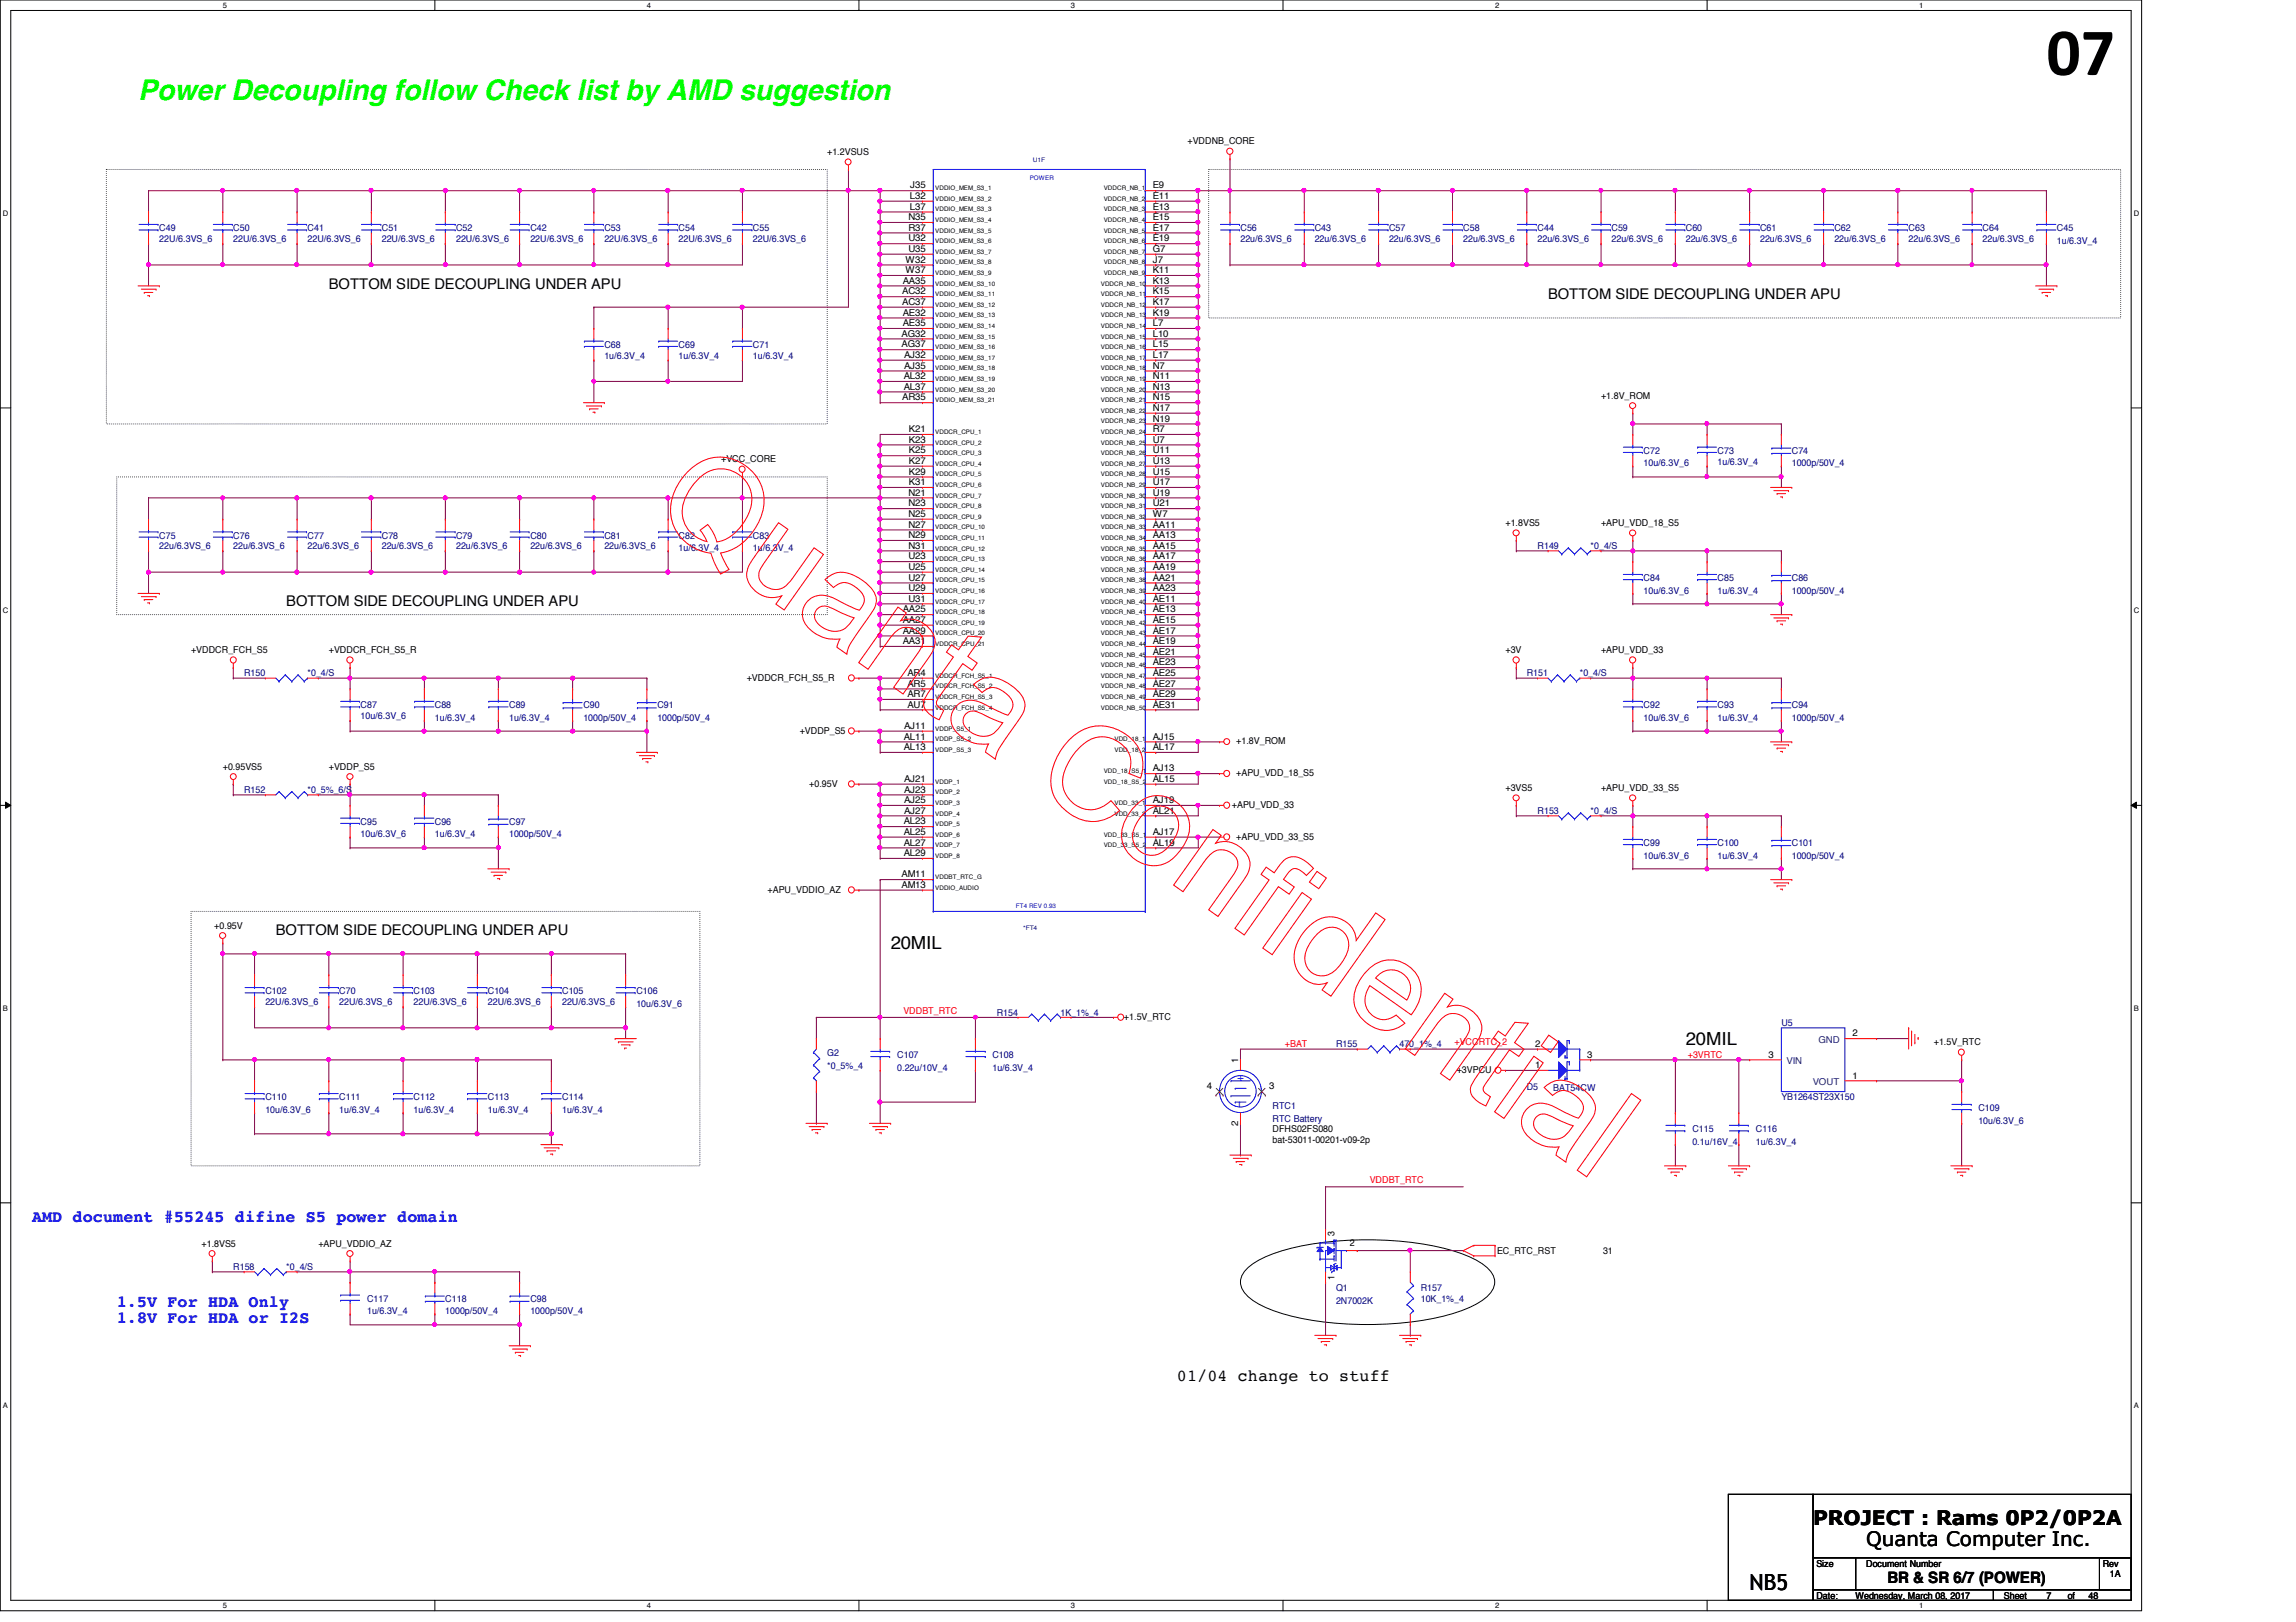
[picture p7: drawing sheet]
<svg xmlns="http://www.w3.org/2000/svg" width="297mm" height="210mm" viewBox="0 0 297 210" stroke-linecap="round" stroke-linejoin="round" font-family="sans-serif">
<defs><g id="words">
<text font-size="8.8" x="264.7" y="9.7">07</text>
<text font-size="3.7" fill="#0f0" x="17.9" y="13">Power Decoupling follow Check list by AMD suggestion</text>
<text font-size="2.9" x="226.4" y="205.8">NB5</text>
<g font-size="2.6">
<text x="234.6" y="197.3">PROJECT : Rams 0P2/0P2A</text>
<text x="241.4" y="200.1">Quanta Computer Inc.</text>
</g>
<g font-size="2.3">
<text x="115.2" y="122.9">20MIL</text>
<text x="218.1" y="135.2">20MIL</text>
</g>
<g font-size="2.2" fill="#00f">
<text x="4.1" y="158.1">AMD document #55245 difine S5 power domain</text>
<text x="15.1" y="169.1">1.5V For HDA Only</text>
<text x="15.1" y="171.2">1.8V For HDA or I2S</text>
</g>
<text font-size="2.2" x="152.3" y="178.7">01/04 change to stuff</text>
<text font-size="2" x="244.2" y="204.9">BR &amp; SR 6/7 (POWER)</text>
<g font-size="1.9">
<text x="42.5" y="37.3">BOTTOM SIDE DECOUPLING UNDER APU</text>
<text x="200.3" y="38.7">BOTTOM SIDE DECOUPLING UNDER APU</text>
<text x="37" y="78.5">BOTTOM SIDE DECOUPLING UNDER APU</text>
<text x="35.7" y="121">BOTTOM SIDE DECOUPLING UNDER APU</text>
</g>
<g font-size="1.5" fill="#00f">
<text x="160.1" y="139.1" transform="rotate(90 160.1 139.1)">+</text>
<text x="160.1" y="142.5" transform="rotate(90 160.1 142.5)">-</text>
</g>
<g font-size="1.2">
<text x="107" y="20.1">+1.2VSUS</text>
<text x="153.6" y="18.7">+VDDNB_CORE</text>
<text x="117.5" y="29.8">R37</text>
<text x="117.5" y="28.5">N35</text>
<text x="117.7" y="27.1">L37</text>
<text x="117.7" y="25.7">L32</text>
<text x="117.8" y="24.4">J35</text>
<text x="149.1" y="29.8">E17</text>
<text x="149.1" y="28.5">E15</text>
<text x="149.1" y="27.1">E13</text>
<text x="149.1" y="25.7">E11</text>
<text x="149.1" y="24.4">E9</text>
<text x="117.1" y="35.3">W37</text>
<text x="117.1" y="34">W32</text>
<text x="117.5" y="32.6">U35</text>
<text x="117.5" y="31.2">U32</text>
<text x="149.1" y="35.3">K11</text>
<text x="149.1" y="34">J7</text>
<text x="149.1" y="32.6">G7</text>
<text x="149.1" y="31.2">E19</text>
<text x="116.7" y="39.5">AC37</text>
<text x="116.7" y="38.1">AC32</text>
<text x="116.8" y="40.9">AE32</text>
<text x="116.8" y="36.7">AA35</text>
<text x="149.1" y="40.9">K19</text>
<text x="149.1" y="39.5">K17</text>
<text x="149.1" y="38.1">K15</text>
<text x="149.1" y="36.7">K13</text>
<text x="116.6" y="45">AG37</text>
<text x="116.6" y="43.6">AG32</text>
<text x="116.8" y="42.2">AE35</text>
<text x="117" y="47.7">AJ35</text>
<text x="117" y="46.3">AJ32</text>
<text x="149.1" y="47.7">N7</text>
<text x="149.1" y="46.3">L17</text>
<text x="149.1" y="45">L15</text>
<text x="149.1" y="43.6">L10</text>
<text x="149.1" y="42.2">L7</text>
<text x="116.7" y="51.8">AR35</text>
<text x="116.9" y="50.4">AL37</text>
<text x="116.9" y="49.1">AL32</text>
<text x="149.1" y="53.2">N17</text>
<text x="149.1" y="51.8">N15</text>
<text x="149.1" y="50.4">N13</text>
<text x="149.1" y="49.1">N11</text>
<text x="207.1" y="51.6">+1.8V_ROM</text>
<text x="93.3" y="59.8">+VCC_CORE</text>
<text x="117.6" y="58.7">K25</text>
<text x="117.6" y="57.3">K23</text>
<text x="117.6" y="55.9">K21</text>
<text x="149.1" y="58.7">U11</text>
<text x="149.1" y="57.3">U7</text>
<text x="149.1" y="55.9">R7</text>
<text x="149.1" y="54.6">N19</text>
<text x="117.5" y="65.5">N23</text>
<text x="117.5" y="64.1">N21</text>
<text x="117.6" y="62.8">K31</text>
<text x="117.6" y="61.4">K29</text>
<text x="117.6" y="60">K27</text>
<text x="149.1" y="65.5">U21</text>
<text x="149.1" y="64.1">U19</text>
<text x="149.1" y="62.8">U17</text>
<text x="149.1" y="61.4">U15</text>
<text x="149.1" y="60">U13</text>
<text x="117.5" y="71">N31</text>
<text x="117.5" y="69.6">N29</text>
<text x="117.5" y="68.3">N27</text>
<text x="117.5" y="66.9">N25</text>
<text x="149.1" y="71">AA15</text>
<text x="149.1" y="69.6">AA13</text>
<text x="149.1" y="68.3">AA11</text>
<text x="149.1" y="66.9">W7</text>
<text x="194.8" y="68.1">+1.8VS5</text>
<text x="207.1" y="68.1">+APU_VDD_18_S5</text>
<text x="117.5" y="77.9">U31</text>
<text x="117.5" y="76.5">U29</text>
<text x="117.5" y="75.1">U27</text>
<text x="117.5" y="73.7">U25</text>
<text x="117.5" y="72.4">U23</text>
<text x="149.1" y="77.9">AE11</text>
<text x="149.1" y="76.5">AA23</text>
<text x="149.1" y="75.1">AA21</text>
<text x="149.1" y="73.7">AA19</text>
<text x="149.1" y="72.4">AA17</text>
<text x="116.8" y="83.4">AA31</text>
<text x="116.8" y="82">AA29</text>
<text x="116.8" y="80.6">AA27</text>
<text x="116.8" y="79.2">AA25</text>
<text x="149.1" y="83.4">AE19</text>
<text x="149.1" y="82">AE17</text>
<text x="149.1" y="80.6">AE15</text>
<text x="149.1" y="79.2">AE13</text>
<text x="24.7" y="84.5">+VDDCR_FCH_S5</text>
<text x="42.5" y="84.5">+VDDCR_FCH_S5_R</text>
<text x="96.6" y="88.1">+VDDCR_FCH_S5_R</text>
<text x="117.4" y="88.9">AR5</text>
<text x="117.4" y="87.5">AR4</text>
<text x="149.1" y="88.9">AE27</text>
<text x="149.1" y="87.5">AE25</text>
<text x="149.1" y="86.1">AE23</text>
<text x="149.1" y="84.7">AE21</text>
<text x="194.8" y="84.5">+3V</text>
<text x="207.1" y="84.5">+APU_VDD_33</text>
<text x="103.5" y="95">+VDDP_S5</text>
<text x="116.9" y="95.7">AL11</text>
<text x="117" y="94.3">AJ11</text>
<text x="117.4" y="91.6">AU7</text>
<text x="117.4" y="90.2">AR7</text>
<text x="149.1" y="95.7">AJ15</text>
<text x="149.1" y="91.6">AE31</text>
<text x="149.1" y="90.2">AE29</text>
<text x="28.8" y="99.6">+0.95VS5</text>
<text x="42.5" y="99.6">+VDDP_S5</text>
<text x="104.7" y="101.8">+0.95V</text>
<text x="116.9" y="97.1">AL13</text>
<text x="117" y="101.2">AJ21</text>
<text x="149.1" y="101.2">AL15</text>
<text x="149.1" y="99.8">AJ13</text>
<text x="149.1" y="97.1">AL17</text>
<text x="159.9" y="96.3">+1.8V_ROM</text>
<text x="159.9" y="100.4">+APU_VDD_18_S5</text>
<text x="116.9" y="106.7">AL23</text>
<text x="117" y="105.3">AJ27</text>
<text x="117" y="103.9">AJ25</text>
<text x="117" y="102.6">AJ23</text>
<text x="149.1" y="105.3">AL21</text>
<text x="149.1" y="103.9">AJ19</text>
<text x="159.4" y="104.6">+APU_VDD_33</text>
<text x="194.8" y="102.4">+3VS5</text>
<text x="207.1" y="102.4">+APU_VDD_33_S5</text>
<text x="116.6" y="113.5">AM11</text>
<text x="116.9" y="110.8">AL29</text>
<text x="116.9" y="109.4">AL27</text>
<text x="116.9" y="108">AL25</text>
<text x="149.1" y="109.4">AL19</text>
<text x="149.1" y="108">AJ17</text>
<text x="159.9" y="108.7">+APU_VDD_33_S5</text>
<text x="99.3" y="115.5">+APU_VDDIO_AZ</text>
<text x="116.6" y="114.9">AM13</text>
<text x="27.7" y="120.2">+0.95V</text>
<text x="145.4" y="132">+1.5V_RTC</text>
<text x="160.2" y="137.5" transform="rotate(-90 160.2 137.5)">1</text>
<text x="198.6" y="135.5">2</text>
<text x="205.4" y="136.9">3</text>
<text x="228.8" y="136.9">3</text>
<text x="239.6" y="134.1">2</text>
<text x="250.2" y="135.3">+1.5V_RTC</text>
<text x="156.1" y="141">4</text>
<text x="164.2" y="141">3</text>
<text x="188.5" y="138.9">+3VPCU</text>
<text x="198.6" y="138.2">1</text>
<text x="239.6" y="139.6">1</text>
<text x="160.2" y="145.7" transform="rotate(-90 160.2 145.7)">2</text>
<text x="164.6" y="146.5">DFHS02FS080</text>
<text x="164.6" y="147.9">bat-53011-00201-v09-2p</text>
<text x="26.1" y="161.3">+1.8VS5</text>
<text x="41.2" y="161.3">+APU_VDDIO_AZ</text>
<text x="172.6" y="159.9" transform="rotate(-90 172.6 159.9)">3</text>
<text x="174.6" y="161.2">2</text>
<text x="172.6" y="165.7" transform="rotate(-90 172.6 165.7)">1</text>
<text x="193.7" y="162.3">EC_RTC_RST</text>
<text x="207.4" y="162.3">31</text>
<text x="235" y="202.7">Size</text>
<text x="241.4" y="202.7">Document Number</text>
<text x="272" y="202.7">Rev</text>
<text x="235" y="206.9">Date:</text>
<text x="240.1" y="206.9">Wednesday, March 08, 2017</text>
<text x="259.2" y="206.9">Sheet</text>
<text x="264.7" y="206.9">7</text>
<text x="267.5" y="206.9">of</text>
<text x="270.2" y="206.9">48</text>
<text x="273" y="204.1">1A</text>
</g>
<g font-size="1.2" fill="#000080">
<text x="20.6" y="29.9">C49</text>
<text x="30.2" y="29.9">C50</text>
<text x="39.8" y="29.9">C41</text>
<text x="49.4" y="29.9">C51</text>
<text x="59" y="29.9">C52</text>
<text x="68.6" y="29.9">C42</text>
<text x="78.2" y="29.9">C53</text>
<text x="87.8" y="29.9">C54</text>
<text x="97.4" y="29.9">C55</text>
<text x="160.5" y="29.9">C56</text>
<text x="170.1" y="29.9">C43</text>
<text x="179.7" y="29.9">C57</text>
<text x="189.3" y="29.9">C58</text>
<text x="198.9" y="29.9">C44</text>
<text x="208.5" y="29.9">C59</text>
<text x="218.1" y="29.9">C60</text>
<text x="227.7" y="29.9">C61</text>
<text x="237.3" y="29.9">C62</text>
<text x="246.9" y="29.9">C63</text>
<text x="256.5" y="29.9">C64</text>
<text x="266.1" y="29.9">C45</text>
<text x="20.6" y="31.3">22U/6.3VS_6</text>
<text x="30.2" y="31.3">22U/6.3VS_6</text>
<text x="39.8" y="31.3">22U/6.3VS_6</text>
<text x="49.4" y="31.3">22U/6.3VS_6</text>
<text x="59" y="31.3">22U/6.3VS_6</text>
<text x="68.6" y="31.3">22U/6.3VS_6</text>
<text x="78.2" y="31.3">22U/6.3VS_6</text>
<text x="87.8" y="31.3">22U/6.3VS_6</text>
<text x="97.4" y="31.3">22U/6.3VS_6</text>
<text x="160.5" y="31.3">22u/6.3VS_6</text>
<text x="170.1" y="31.3">22u/6.3VS_6</text>
<text x="179.7" y="31.3">22u/6.3VS_6</text>
<text x="189.3" y="31.3">22u/6.3VS_6</text>
<text x="198.9" y="31.3">22u/6.3VS_6</text>
<text x="208.5" y="31.3">22u/6.3VS_6</text>
<text x="218.1" y="31.3">22u/6.3VS_6</text>
<text x="227.7" y="31.3">22u/6.3VS_6</text>
<text x="237.3" y="31.3">22u/6.3VS_6</text>
<text x="246.9" y="31.3">22u/6.3VS_6</text>
<text x="256.5" y="31.3">22u/6.3VS_6</text>
<text x="266.1" y="31.6">1u/6.3V_4</text>
<text x="78.2" y="45">C68</text>
<text x="78.2" y="46.4">1u/6.3V_4</text>
<text x="87.8" y="45">C69</text>
<text x="87.8" y="46.4">1u/6.3V_4</text>
<text x="97.4" y="45">C71</text>
<text x="97.4" y="46.4">1u/6.3V_4</text>
<text x="212.6" y="58.7">C72</text>
<text x="222.2" y="58.7">C73</text>
<text x="231.8" y="58.7">C74</text>
<text x="212.6" y="60.4">10u/6.3V_6</text>
<text x="222.2" y="60.1">1u/6.3V_4</text>
<text x="231.8" y="60.4">1000p/50V_4</text>
<text x="20.6" y="69.7">C75</text>
<text x="20.6" y="71.1">22u/6.3VS_6</text>
<text x="30.2" y="69.7">C76</text>
<text x="30.2" y="71.1">22u/6.3VS_6</text>
<text x="39.8" y="69.7">C77</text>
<text x="39.8" y="71.1">22u/6.3VS_6</text>
<text x="49.4" y="69.7">C78</text>
<text x="49.4" y="71.1">22u/6.3VS_6</text>
<text x="59" y="69.7">C79</text>
<text x="59" y="71.1">22u/6.3VS_6</text>
<text x="68.6" y="69.7">C80</text>
<text x="68.6" y="71.1">22u/6.3VS_6</text>
<text x="78.2" y="69.7">C81</text>
<text x="78.2" y="71.1">22u/6.3VS_6</text>
<text x="87.8" y="69.7">C82</text>
<text x="87.8" y="71.3">1u/6.3V_4</text>
<text x="97.4" y="69.7">C83</text>
<text x="97.4" y="71.3">1u/6.3V_4</text>
<text x="198.9" y="71.1">R149</text>
<text x="205.8" y="71.1">*0_4/S</text>
<text x="212.6" y="75.2">C84</text>
<text x="212.6" y="76.8">10u/6.3V_6</text>
<text x="222.2" y="75.2">C85</text>
<text x="222.2" y="76.8">1u/6.3V_4</text>
<text x="231.8" y="75.2">C86</text>
<text x="231.8" y="76.8">1000p/50V_4</text>
<text x="31.6" y="87.5">R150</text>
<text x="39.8" y="87.5">*0_4/S</text>
<text x="197.5" y="87.5">R151</text>
<text x="204.4" y="87.5">*0_4/S</text>
<text x="46.6" y="91.7">C87</text>
<text x="46.6" y="93">10u/6.3V_6</text>
<text x="56.3" y="91.7">C88</text>
<text x="56.3" y="93.3">1u/6.3V_4</text>
<text x="65.9" y="91.7">C89</text>
<text x="65.9" y="93.3">1u/6.3V_4</text>
<text x="75.5" y="91.7">C90</text>
<text x="75.5" y="93.3">1000p/50V_4</text>
<text x="85" y="91.7">C91</text>
<text x="85" y="93.3">1000p/50V_4</text>
<text x="212.6" y="91.7">C92</text>
<text x="212.6" y="93.3">10u/6.3V_6</text>
<text x="222.2" y="91.7">C93</text>
<text x="222.2" y="93.3">1u/6.3V_4</text>
<text x="231.8" y="91.7">C94</text>
<text x="231.8" y="93.3">1000p/50V_4</text>
<text x="31.6" y="102.6">R152</text>
<text x="39.8" y="102.6">*0_5%_6/S</text>
<text x="46.6" y="106.7">C95</text>
<text x="56.3" y="106.7">C96</text>
<text x="65.9" y="106.7">C97</text>
<text x="198.9" y="105.4">R153</text>
<text x="205.8" y="105.4">*0_4/S</text>
<text x="46.6" y="108.4">10u/6.3V_6</text>
<text x="56.3" y="108.4">1u/6.3V_4</text>
<text x="65.9" y="108.4">1000p/50V_4</text>
<text x="212.6" y="109.5">C99</text>
<text x="212.6" y="111.1">10u/6.3V_6</text>
<text x="222.2" y="109.5">C100</text>
<text x="222.2" y="111.1">1u/6.3V_4</text>
<text x="231.8" y="109.5">C101</text>
<text x="231.8" y="111.1">1000p/50V_4</text>
<text x="34.3" y="128.7">C102</text>
<text x="34.3" y="130">22U/6.3VS_6</text>
<text x="43.9" y="128.7">C70</text>
<text x="43.9" y="130">22U/6.3VS_6</text>
<text x="53.5" y="128.7">C103</text>
<text x="53.5" y="130">22U/6.3VS_6</text>
<text x="63.1" y="128.7">C104</text>
<text x="63.1" y="130">22U/6.3VS_6</text>
<text x="72.7" y="128.7">C105</text>
<text x="72.7" y="130">22U/6.3VS_6</text>
<text x="82.3" y="128.7">C106</text>
<text x="82.3" y="130.3">10u/6.3V_6</text>
<text x="128.9" y="131.4">R154</text>
<text x="137.2" y="131.4">1K_1%_4</text>
<text x="107" y="136.7">G2</text>
<text x="116.1" y="136.9">C107</text>
<text x="128.4" y="136.9">C108</text>
<text x="172.8" y="135.6">R155</text>
<text x="181.1" y="135.6">470_1%_4</text>
<text x="230.5" y="132.8">U5</text>
<text x="34.3" y="142.4">C110</text>
<text x="43.9" y="142.4">C111</text>
<text x="53.5" y="142.4">C112</text>
<text x="63.1" y="142.4">C113</text>
<text x="72.7" y="142.4">C114</text>
<text x="107" y="138.3">*0_5%_4</text>
<text x="116.1" y="138.6">0.22u/10V_4</text>
<text x="128.4" y="138.6">1u/6.3V_4</text>
<text x="164.6" y="143.5">RTC1</text>
<text x="197.5" y="141">D5</text>
<text x="201" y="141.2">BAT54CW</text>
<text x="230.5" y="142.4">YB1264ST23X150</text>
<text x="255.9" y="143.8">C109</text>
<text x="34.3" y="144.1">10u/6.3V_6</text>
<text x="43.9" y="144.1">1u/6.3V_4</text>
<text x="53.5" y="144.1">1u/6.3V_4</text>
<text x="63.1" y="144.1">1u/6.3V_4</text>
<text x="72.7" y="144.1">1u/6.3V_4</text>
<text x="164.6" y="145.2">RTC Battery</text>
<text x="218.9" y="146.5">C115</text>
<text x="218.9" y="148.2">0.1u/16V_4</text>
<text x="227.2" y="146.5">C116</text>
<text x="227.2" y="148.2">1u/6.3V_4</text>
<text x="255.9" y="145.4">10u/6.3V_6</text>
<text x="30.2" y="164.3">R158</text>
<text x="37" y="164.3">*0_4/S</text>
<text x="172.8" y="167.1">Q1</text>
<text x="183.8" y="167.1">R157</text>
<text x="47.5" y="168.4">C117</text>
<text x="47.5" y="170.1">1u/6.3V_4</text>
<text x="57.6" y="168.4">C118</text>
<text x="57.6" y="170.1">1000p/50V_4</text>
<text x="68.6" y="168.4">C98</text>
<text x="68.6" y="170.1">1000p/50V_4</text>
<text x="172.8" y="168.7">2N7002K</text>
<text x="183.8" y="168.4">10K_1%_4</text>
</g>
<g font-size="1.2" fill="#f00">
<text x="116.9" y="131.2">VDDBT_RTC</text>
<text x="166.2" y="135.5">+BAT</text>
<text x="188.2" y="135.3">+VCCRTC_2</text>
<text x="218.4" y="136.9">+3VRTC</text>
<text x="177.2" y="153.1">VDDBT_RTC</text>
</g>
<g font-size="1.2" fill="#004080">
<text x="231.1" y="137.8">VIN</text>
<text x="235.2" y="135">GND</text>
<text x="234.5" y="140.5">VOUT</text>
</g>
<g font-size="1">
<text x="28.8" y="1">5</text>
<text x="83.7" y="1">4</text>
<text x="138.6" y="1">3</text>
<text x="193.4" y="1">2</text>
<text x="248.3" y="1">1</text>
<text x=".4" y="27.9">D</text>
<text x="276.1" y="27.9">D</text>
<text x=".4" y="79.4">C</text>
<text x="276.1" y="79.4">C</text>
<text x=".4" y="130.8">B</text>
<text x="276.1" y="130.8">B</text>
<text x=".4" y="182.2">A</text>
<text x="276.1" y="182.2">A</text>
<text x="28.8" y="208.1">5</text>
<text x="83.7" y="208.1">4</text>
<text x="138.6" y="208.1">3</text>
<text x="193.4" y="208.1">2</text>
<text x="248.3" y="208.1">1</text>
</g>
<g font-size=".8" fill="#00f">
<text x="133.2" y="23.2">POWER</text>
<text x="131.4" y="117.5">FT4 REV 0.93</text>
</g>
<g font-size=".8" fill="#000080">
<text x="133.6" y="20.9">U1F</text>
<text x="132.4" y="120.4">*FT4</text>
</g>
<g font-size=".8">
<text x="121" y="28.7">VDDIO_MEM_S3_4</text>
<text x="121" y="27.3">VDDIO_MEM_S3_3</text>
<text x="121" y="26">VDDIO_MEM_S3_2</text>
<text x="121" y="24.6">VDDIO_MEM_S3_1</text>
<text x="142.8" y="28.7">VDDCR_NB_4</text>
<text x="142.8" y="27.3">VDDCR_NB_3</text>
<text x="142.8" y="26">VDDCR_NB_2</text>
<text x="142.8" y="24.6">VDDCR_NB_1</text>
<text x="121" y="35.6">VDDIO_MEM_S3_9</text>
<text x="121" y="34.2">VDDIO_MEM_S3_8</text>
<text x="121" y="32.9">VDDIO_MEM_S3_7</text>
<text x="121" y="31.5">VDDIO_MEM_S3_6</text>
<text x="121" y="30.1">VDDIO_MEM_S3_5</text>
<text x="142.8" y="35.6">VDDCR_NB_9</text>
<text x="142.8" y="34.2">VDDCR_NB_8</text>
<text x="142.8" y="32.9">VDDCR_NB_7</text>
<text x="142.8" y="31.5">VDDCR_NB_6</text>
<text x="142.8" y="30.1">VDDCR_NB_5</text>
<text x="121" y="41.1">VDDIO_MEM_S3_13</text>
<text x="121" y="39.7">VDDIO_MEM_S3_12</text>
<text x="121" y="38.3">VDDIO_MEM_S3_11</text>
<text x="121" y="37">VDDIO_MEM_S3_10</text>
<text x="142.4" y="41.1">VDDCR_NB_13</text>
<text x="142.4" y="39.7">VDDCR_NB_12</text>
<text x="142.4" y="38.3">VDDCR_NB_11</text>
<text x="142.4" y="37">VDDCR_NB_10</text>
<text x="121" y="47.9">VDDIO_MEM_S3_18</text>
<text x="121" y="46.6">VDDIO_MEM_S3_17</text>
<text x="121" y="45.2">VDDIO_MEM_S3_16</text>
<text x="121" y="43.8">VDDIO_MEM_S3_15</text>
<text x="121" y="42.5">VDDIO_MEM_S3_14</text>
<text x="142.4" y="47.9">VDDCR_NB_18</text>
<text x="142.4" y="46.6">VDDCR_NB_17</text>
<text x="142.4" y="45.2">VDDCR_NB_16</text>
<text x="142.4" y="43.8">VDDCR_NB_15</text>
<text x="142.4" y="42.5">VDDCR_NB_14</text>
<text x="121" y="52">VDDIO_MEM_S3_21</text>
<text x="121" y="50.7">VDDIO_MEM_S3_20</text>
<text x="121" y="49.3">VDDIO_MEM_S3_19</text>
<text x="142.4" y="53.4">VDDCR_NB_22</text>
<text x="142.4" y="52">VDDCR_NB_21</text>
<text x="142.4" y="50.7">VDDCR_NB_20</text>
<text x="142.4" y="49.3">VDDCR_NB_19</text>
<text x="121" y="58.9">VDDCR_CPU_3</text>
<text x="121" y="57.5">VDDCR_CPU_2</text>
<text x="121" y="56.2">VDDCR_CPU_1</text>
<text x="142.4" y="58.9">VDDCR_NB_26</text>
<text x="142.4" y="57.5">VDDCR_NB_25</text>
<text x="142.4" y="56.2">VDDCR_NB_24</text>
<text x="142.4" y="54.8">VDDCR_NB_23</text>
<text x="121" y="65.7">VDDCR_CPU_8</text>
<text x="121" y="64.4">VDDCR_CPU_7</text>
<text x="121" y="63">VDDCR_CPU_6</text>
<text x="121" y="61.6">VDDCR_CPU_5</text>
<text x="121" y="60.3">VDDCR_CPU_4</text>
<text x="142.4" y="65.7">VDDCR_NB_31</text>
<text x="142.4" y="64.4">VDDCR_NB_30</text>
<text x="142.4" y="63">VDDCR_NB_29</text>
<text x="142.4" y="61.6">VDDCR_NB_28</text>
<text x="142.4" y="60.3">VDDCR_NB_27</text>
<text x="121" y="71.2">VDDCR_CPU_12</text>
<text x="121" y="69.9">VDDCR_CPU_11</text>
<text x="121" y="68.5">VDDCR_CPU_10</text>
<text x="121" y="67.1">VDDCR_CPU_9</text>
<text x="142.4" y="71.2">VDDCR_NB_35</text>
<text x="142.4" y="69.9">VDDCR_NB_34</text>
<text x="142.4" y="68.5">VDDCR_NB_33</text>
<text x="142.4" y="67.1">VDDCR_NB_32</text>
<text x="121" y="76.8">VDDCR_CPU_16</text>
<text x="121" y="75.4">VDDCR_CPU_15</text>
<text x="121" y="74">VDDCR_CPU_14</text>
<text x="121" y="72.6">VDDCR_CPU_13</text>
<text x="142.4" y="76.8">VDDCR_NB_39</text>
<text x="142.4" y="75.4">VDDCR_NB_38</text>
<text x="142.4" y="74">VDDCR_NB_37</text>
<text x="142.4" y="72.6">VDDCR_NB_36</text>
<text x="121" y="83.6">VDDCR_CPU_21</text>
<text x="121" y="82.2">VDDCR_CPU_20</text>
<text x="121" y="80.9">VDDCR_CPU_19</text>
<text x="121" y="79.5">VDDCR_CPU_18</text>
<text x="121" y="78.1">VDDCR_CPU_17</text>
<text x="142.4" y="83.6">VDDCR_NB_44</text>
<text x="142.4" y="82.2">VDDCR_NB_43</text>
<text x="142.4" y="80.9">VDDCR_NB_42</text>
<text x="142.4" y="79.5">VDDCR_NB_41</text>
<text x="142.4" y="78.1">VDDCR_NB_40</text>
<text x="121" y="89.1">VDDCR_FCH_S5_2</text>
<text x="121" y="87.7">VDDCR_FCH_S5_1</text>
<text x="142.4" y="89.1">VDDCR_NB_48</text>
<text x="142.4" y="87.7">VDDCR_NB_47</text>
<text x="142.4" y="86.3">VDDCR_NB_46</text>
<text x="142.4" y="85">VDDCR_NB_45</text>
<text x="121" y="95.9">VDDP_S5_2</text>
<text x="121" y="94.6">VDDP_S5_1</text>
<text x="121" y="91.8">VDDCR_FCH_S5_4</text>
<text x="121" y="90.5">VDDCR_FCH_S5_3</text>
<text x="142.4" y="91.8">VDDCR_NB_50</text>
<text x="142.4" y="90.5">VDDCR_NB_49</text>
<text x="144.2" y="95.9">VDD_18_1</text>
<text x="121" y="101.4">VDDP_1</text>
<text x="121" y="97.3">VDDP_S5_3</text>
<text x="142.8" y="101.4">VDD_18_S5_2</text>
<text x="142.8" y="100">VDD_18_S5_1</text>
<text x="144.2" y="97.3">VDD_18_2</text>
<text x="121" y="106.9">VDDP_5</text>
<text x="121" y="105.5">VDDP_4</text>
<text x="121" y="104.2">VDDP_3</text>
<text x="121" y="102.8">VDDP_2</text>
<text x="144.2" y="105.5">VDD_33_2</text>
<text x="144.2" y="104.2">VDD_33_1</text>
<text x="121" y="113.7">VDDBT_RTC_G</text>
<text x="121" y="111">VDDP_8</text>
<text x="121" y="109.6">VDDP_7</text>
<text x="121" y="108.3">VDDP_6</text>
<text x="142.8" y="109.6">VDD_33_S5_2</text>
<text x="142.8" y="108.3">VDD_33_S5_1</text>
<text x="121" y="115.1">VDDIO_AUDIO</text>
</g>
</g></defs>
<path d="M0 0h277.1v208.4h-277.1zM1.4 1.4h274.3v205.7h-274.3z" fill="none" stroke="#000" stroke-width=".13"/>
<g fill="#fff">
<path d="M28.8 .1h.6v1.1h-.6z"/>
<path d="M28.8 207.2h.6v1.1h-.6z"/>
</g>
<path d="M56.3 0v1.4M56.3 207.1v1.3" fill="none" stroke="#000" stroke-width=".13"/>
<g fill="#fff">
<path d="M83.7 .1h.5v1.1h-.5z"/>
<path d="M83.7 207.2h.5v1.1h-.5z"/>
</g>
<path d="M111.1 0v1.4M111.1 207.1v1.3" fill="none" stroke="#000" stroke-width=".13"/>
<g fill="#fff">
<path d="M138.6 .1h.5v1.1h-.5z"/>
<path d="M138.6 207.2h.5v1.1h-.5z"/>
</g>
<path d="M166 0v1.4M166 207.1v1.3" fill="none" stroke="#000" stroke-width=".13"/>
<g fill="#fff">
<path d="M193.4 .1h.6v1.1h-.6z"/>
<path d="M193.4 207.2h.6v1.1h-.6z"/>
</g>
<path d="M220.8 0v1.4M220.8 207.1v1.3" fill="none" stroke="#000" stroke-width=".13"/>
<g fill="#fff">
<path d="M248.3 .1h.5v1.1h-.5z"/>
<path d="M248.3 207.2h.5v1.1h-.5z"/>
<path d="M.4 27.1h.7v1.1h-.7z"/>
<path d="M276.1 27.1h.7v1.1h-.7z"/>
<path d="M.4 78.5h.7v1.1h-.7z"/>
<path d="M276.1 78.5h.7v1.1h-.7z"/>
</g>
<path d="M0 52.8h1.4M275.7 52.8h1.4" fill="none" stroke="#000" stroke-width=".13"/>
<g fill="#fff">
<path d="M.4 129.9h.6v1.1h-.6z"/>
<path d="M276.1 129.9h.6v1.1h-.6z"/>
</g>
<path d="M0 104.2h1.4M.7 103.8l.7 .4-.7 .4zM275.7 104.2l.7-.4v.8zM275.7 104.2h1.4" fill="none" stroke="#000" stroke-width=".13"/>
<path d="M.7 103.8l.7 .4-.7 .4zM275.7 104.2l.7-.4v.8z" fill="#000"/>
<g fill="#fff">
<path d="M.4 181.4h.6v1.1h-.6z"/>
<path d="M276.1 181.4h.6v1.1h-.6z"/>
</g>
<path d="M0 155.7h1.4M275.7 155.7h1.4M161.4 164.1a14.8 14.8 0 0 1 6.7-2.8 43.9 43.9 0 0 1 20.5 .7 9.4 9.4 0 0 1 4.3 2.7 2.17 2.17 0 0 1-.5 3.1 14.8 14.8 0 0 1-6.7 2.8 45.2 45.2 0 0 1-19.1-.4 13.3 13.3 0 0 1-5.2-2.4 2.27 2.27 0 0 1 0-3.7z" fill="none" stroke="#000" stroke-width=".13"/>
<path d="M13.8 21.9h93.2v33h-93.2zM156.4 21.9h118v19.2h-118zM15.1 61.7h91.9v17.8h-91.9zM24.7 117.9h65.8v33h-65.8z" fill="none" stroke="#000" stroke-width=".13" stroke-dasharray="0 .3"/>
<path d="M48 74h.1M48 74h9.6" fill="none" stroke="#800040" stroke-width=".13"/>
<circle cx="57.6" cy="74" r=".26" fill="#f0f"/>
<circle cx="57.6" cy="74" r=".26" fill="none" stroke="#f0f" stroke-width=".13"/>
<circle cx="48" cy="74" r=".26" fill="#f0f"/>
<circle cx="48" cy="74" r=".26" fill="none" stroke="#f0f" stroke-width=".13"/>
<g fill="none" stroke="#800040" stroke-width=".13">
<path d="M19.2 64.4h.1M19.2 71.3h.1M19.2 64.4v2.8M19.2 71.3v2.7M28.8 64.4h.1M28.8 71.3h.1M28.8 64.4v2.8M28.8 71.3v2.7M28.8 64.4h9.6M38.4 64.4h.1M38.4 71.3h.1M38.4 64.4v2.8"/>
<path d="M38.4 71.3v2.7M57.6 71.3h.1M57.6 74h.1M57.6 71.3v2.7M57.6 74h9.6M96.1 61.7h.1M96.1 61.7v2.7"/>
</g>
<circle cx="38.4" cy="64.4" r=".26" fill="#f0f"/>
<circle cx="38.4" cy="64.4" r=".26" fill="none" stroke="#f0f" stroke-width=".13"/>
<path d="M28.6 64.2h.2l.2 .1v.3l-.2 .1-.2-.1z" fill-rule="evenodd" fill="#f0f"/>
<path d="M28.6 64.2h.2l.2 .1v.3l-.2 .1-.2-.1z" fill="none" stroke="#f0f" stroke-width=".13"/>
<path d="M19.2 74h.1M19.2 74h19.2M28.8 74h.1" fill="none" stroke="#800040" stroke-width=".13"/>
<circle cx="38.4" cy="74" r=".26" fill="#f0f"/>
<circle cx="38.4" cy="74" r=".26" fill="none" stroke="#f0f" stroke-width=".13"/>
<path d="M28.6 73.9l.2-.1 .2 .1v.3l-.2 .1-.2-.1z" fill-rule="evenodd" fill="#f0f"/>
<path d="M28.6 73.9l.2-.1 .2 .1v.3l-.2 .1-.2-.1z" fill="none" stroke="#f0f" stroke-width=".13"/>
<path d="M48 64.4h.1M48 64.4v2.8" fill="none" stroke="#800040" stroke-width=".13"/>
<circle cx="48" cy="64.4" r=".26" fill="#f0f"/>
<circle cx="48" cy="64.4" r=".26" fill="none" stroke="#f0f" stroke-width=".13"/>
<path d="M38.4 64.4h.1M38.4 74h.1M38.4 64.4h19.2M48 71.3h.1M48 64.4h.1M48 71.3v2.7h-9.6M57.6 64.4h.1M57.6 64.4v2.8" fill="none" stroke="#800040" stroke-width=".13"/>
<circle cx="57.6" cy="64.4" r=".26" fill="#f0f"/>
<circle cx="57.6" cy="64.4" r=".26" fill="none" stroke="#f0f" stroke-width=".13"/>
<path d="M57.6 64.4h.1M57.6 64.4h19.2M67.2 64.4h.1M67.2 64.4v2.8M76.8 71.3h.1M76.8 64.4h.1M76.8 64.4v2.8M76.8 71.3v2.7" fill="none" stroke="#800040" stroke-width=".13"/>
<path d="M76.6 64.2h.2l.2 .1v.3l-.2 .1-.2-.1z" fill-rule="evenodd" fill="#f0f"/>
<path d="M76.6 64.2h.2l.2 .1v.3l-.2 .1-.2-.1z" fill="none" stroke="#f0f" stroke-width=".13"/>
<circle cx="67.2" cy="64.4" r=".26" fill="#f0f"/>
<circle cx="67.2" cy="64.4" r=".26" fill="none" stroke="#f0f" stroke-width=".13"/>
<path d="M67.2 71.3h.1M67.2 74h.1M67.2 71.3v2.7M67.2 74h9.6" fill="none" stroke="#800040" stroke-width=".13"/>
<path d="M76.6 73.9l.2-.1 .2 .1v.3l-.2 .1-.2-.1z" fill-rule="evenodd" fill="#f0f"/>
<path d="M76.6 73.9l.2-.1 .2 .1v.3l-.2 .1-.2-.1z" fill="none" stroke="#f0f" stroke-width=".13"/>
<circle cx="67.2" cy="74" r=".26" fill="#f0f"/>
<circle cx="67.2" cy="74" r=".26" fill="none" stroke="#f0f" stroke-width=".13"/>
<path d="M19.2 74h.1M19.2 74v2.8" fill="none" stroke="#800040" stroke-width=".13"/>
<circle cx="19.2" cy="74" r=".26" fill="#f0f"/>
<circle cx="19.2" cy="74" r=".26" fill="none" stroke="#f0f" stroke-width=".13"/>
<path d="M76.8 24.7h.1M76.8 24.7h9.6M96.1 24.7h.1M109.8 21.9h.1M109.8 21.9v2.8h-13.7" fill="none" stroke="#800040" stroke-width=".13"/>
<circle cx="96" cy="24.6" r=".26" fill="#f0f"/>
<circle cx="96" cy="24.6" r=".26" fill="none" stroke="#f0f" stroke-width=".13"/>
<path d="M19.2 34.3h.1M19.2 34.3h9.6M86.4 24.7h.1M86.4 24.7v2.7M96.1 31.5h.1M96.1 24.7h.1M96.1 24.7v2.7M96.1 31.5v2.8" fill="none" stroke="#800040" stroke-width=".13"/>
<circle cx="86.4" cy="24.6" r=".26" fill="#f0f"/>
<circle cx="86.4" cy="24.6" r=".26" fill="none" stroke="#f0f" stroke-width=".13"/>
<path d="M86.4 24.7h.1M86.4 31.5h.1M86.4 34.3h.1M86.4 24.7h9.7M86.4 31.5v2.8M86.4 34.3h9.7" fill="none" stroke="#800040" stroke-width=".13"/>
<circle cx="86.4" cy="34.2" r=".26" fill="#f0f"/>
<circle cx="86.4" cy="34.2" r=".26" fill="none" stroke="#f0f" stroke-width=".13"/>
<path d="M19.2 34.3h.1M19.2 34.3v2.7M67.2 34.3h.1M67.2 34.3h9.6" fill="none" stroke="#800040" stroke-width=".13"/>
<path d="M76.6 34.1l.2-.1 .2 .1v.3l-.2 .1-.2-.1z" fill-rule="evenodd" fill="#f0f"/>
<path d="M76.6 34.1l.2-.1 .2 .1v.3l-.2 .1-.2-.1z" fill="none" stroke="#f0f" stroke-width=".13"/>
<circle cx="67.2" cy="34.2" r=".26" fill="#f0f"/>
<circle cx="67.2" cy="34.2" r=".26" fill="none" stroke="#f0f" stroke-width=".13"/>
<path d="M38.4 24.7h.1M38.4 24.7v2.7M76.8 31.5h.1M76.8 34.3h.1M76.8 31.5v2.8M76.8 34.3h9.6" fill="none" stroke="#800040" stroke-width=".13"/>
<circle cx="38.4" cy="24.6" r=".26" fill="#f0f"/>
<circle cx="38.4" cy="24.6" r=".26" fill="none" stroke="#f0f" stroke-width=".13"/>
<path d="M57.6 24.7h.1M57.6 24.7v2.7" fill="none" stroke="#800040" stroke-width=".13"/>
<circle cx="57.6" cy="24.6" r=".26" fill="#f0f"/>
<circle cx="57.6" cy="24.6" r=".26" fill="none" stroke="#f0f" stroke-width=".13"/>
<path d="M48 24.7h.1M48 24.7v2.7" fill="none" stroke="#800040" stroke-width=".13"/>
<circle cx="48" cy="24.6" r=".26" fill="#f0f"/>
<circle cx="48" cy="24.6" r=".26" fill="none" stroke="#f0f" stroke-width=".13"/>
<path d="M38.4 31.5h.1M38.4 24.7h.1M38.4 31.5v2.8M38.4 24.7h19.2M48 31.5h.1M48 24.7h.1M48 34.3h.1M48 31.5v2.8M57.6 31.5h.1M57.6 31.5v2.8h-9.6" fill="none" stroke="#800040" stroke-width=".13"/>
<circle cx="57.6" cy="34.2" r=".26" fill="#f0f"/>
<circle cx="57.6" cy="34.2" r=".26" fill="none" stroke="#f0f" stroke-width=".13"/>
<circle cx="48" cy="34.2" r=".26" fill="#f0f"/>
<circle cx="48" cy="34.2" r=".26" fill="none" stroke="#f0f" stroke-width=".13"/>
<path d="M57.6 24.7h.1M57.6 34.3h.1M57.6 24.7h19.2M67.2 24.7h.1M67.2 31.5h.1M67.2 24.7v2.7M67.2 31.5v2.8h-9.6" fill="none" stroke="#800040" stroke-width=".13"/>
<path d="M76.6 24.4h.2l.2 .1v.3l-.2 .1-.2-.1z" fill-rule="evenodd" fill="#f0f"/>
<path d="M76.6 24.4h.2l.2 .1v.3l-.2 .1-.2-.1z" fill="none" stroke="#f0f" stroke-width=".13"/>
<circle cx="67.2" cy="24.6" r=".26" fill="#f0f"/>
<circle cx="67.2" cy="24.6" r=".26" fill="none" stroke="#f0f" stroke-width=".13"/>
<path d="M76.8 24.7h.1M76.8 39.8h.1M76.8 24.7v2.7M76.8 39.8v2.7M86.4 39.8h.1M86.4 39.8h9.7M86.4 39.8v2.7M96.1 39.8h.1M96.1 39.8v2.7" fill="none" stroke="#800040" stroke-width=".13"/>
<circle cx="86.4" cy="39.8" r=".26" fill="#f0f"/>
<circle cx="86.4" cy="39.8" r=".26" fill="none" stroke="#f0f" stroke-width=".13"/>
<path d="M76.8 39.8h9.6M86.4 39.8h.1M86.4 49.4h.1M96.1 46.6h.1M96.1 46.6v2.8h-9.7" fill="none" stroke="#800040" stroke-width=".13"/>
<circle cx="86.4" cy="49.3" r=".25" fill="#f0f"/>
<circle cx="86.4" cy="49.3" r=".25" fill="none" stroke="#f0f" stroke-width=".13"/>
<path d="M76.8 49.4h.1M76.8 46.6h.1M76.8 46.6v5.5" fill="none" stroke="#800040" stroke-width=".13"/>
<path d="M76.6 49.2h.4v.1v.2l-.2 .1-.2-.1z" fill-rule="evenodd" fill="#f0f"/>
<path d="M76.6 49.2h.4v.1v.2l-.2 .1-.2-.1z" fill="none" stroke="#f0f" stroke-width=".13"/>
<path d="M28.8 24.7h.1M28.8 24.7v2.7M38.4 34.3h.1M38.4 34.3h9.6M86.4 46.6h.1M86.4 46.6v2.8" fill="none" stroke="#800040" stroke-width=".13"/>
<path d="M28.6 24.4h.2l.2 .1v.3l-.2 .1-.2-.1z" fill-rule="evenodd" fill="#f0f"/>
<path d="M28.6 24.4h.2l.2 .1v.3l-.2 .1-.2-.1z" fill="none" stroke="#f0f" stroke-width=".13"/>
<path d="M19.2 24.7h.1M19.2 24.7v2.7M28.8 31.5h.1M28.8 34.3h.1M28.8 31.5v2.8M28.8 34.3h9.6" fill="none" stroke="#800040" stroke-width=".13"/>
<circle cx="38.4" cy="34.2" r=".26" fill="#f0f"/>
<circle cx="38.4" cy="34.2" r=".26" fill="none" stroke="#f0f" stroke-width=".13"/>
<path d="M28.6 34.1l.2-.1 .2 .1v.3l-.2 .1-.2-.1z" fill-rule="evenodd" fill="#f0f"/>
<path d="M28.6 34.1l.2-.1 .2 .1v.3l-.2 .1-.2-.1z" fill="none" stroke="#f0f" stroke-width=".13"/>
<path d="M19.2 31.5h.1M19.2 31.5v2.8" fill="none" stroke="#800040" stroke-width=".13"/>
<circle cx="19.2" cy="34.2" r=".26" fill="#f0f"/>
<circle cx="19.2" cy="34.2" r=".26" fill="none" stroke="#f0f" stroke-width=".13"/>
<path d="M19.2 24.7h.1M19.2 24.7h19.2M28.8 24.7h.1M96.1 39.8h.1M96.1 39.8h13.7" fill="none" stroke="#800040" stroke-width=".13"/>
<circle cx="96" cy="39.8" r=".26" fill="#f0f"/>
<circle cx="96" cy="39.8" r=".26" fill="none" stroke="#f0f" stroke-width=".13"/>
<path d="M109.8 24.7h.1M109.8 24.7v15.1" fill="none" stroke="#800040" stroke-width=".13"/>
<circle cx="109.7" cy="24.6" r=".26" fill="#f0f"/>
<circle cx="109.7" cy="24.6" r=".26" fill="none" stroke="#f0f" stroke-width=".13"/>
<path d="M61.8 133h.1M61.8 133h9.5" fill="none" stroke="#800040" stroke-width=".13"/>
<circle cx="71.3" cy="133" r=".26" fill="#f0f"/>
<circle cx="71.3" cy="133" r=".26" fill="none" stroke="#f0f" stroke-width=".13"/>
<circle cx="61.7" cy="133" r=".26" fill="#f0f"/>
<circle cx="61.7" cy="133" r=".26" fill="none" stroke="#f0f" stroke-width=".13"/>
<path d="M61.8 123.4h.1M61.8 123.4h9.5M71.3 130.3h.1M71.3 130.3v2.7M80.9 133h.1M80.9 123.4h.1M80.9 123.4v2.8M80.9 133v1.4" fill="none" stroke="#800040" stroke-width=".13"/>
<circle cx="71.3" cy="123.4" r=".26" fill="#f0f"/>
<circle cx="71.3" cy="123.4" r=".26" fill="none" stroke="#f0f" stroke-width=".13"/>
<circle cx="61.7" cy="123.4" r=".26" fill="#f0f"/>
<circle cx="61.7" cy="123.4" r=".26" fill="none" stroke="#f0f" stroke-width=".13"/>
<path d="M52.2 123.4h.1M52.2 123.4h9.6M61.8 123.4h.1M61.8 123.4v2.8" fill="none" stroke="#800040" stroke-width=".13"/>
<circle cx="52.1" cy="123.4" r=".26" fill="#f0f"/>
<circle cx="52.1" cy="123.4" r=".26" fill="none" stroke="#f0f" stroke-width=".13"/>
<path d="M32.9 123.4h9.6M42.5 123.4h.1M52.2 123.4h.1M52.2 123.4v2.8" fill="none" stroke="#800040" stroke-width=".13"/>
<circle cx="32.9" cy="123.4" r=".26" fill="#f0f"/>
<circle cx="32.9" cy="123.4" r=".26" fill="none" stroke="#f0f" stroke-width=".13"/>
<path d="M42.3 123.2l.2-.1 .2 .2v.3l-.2 .1-.2-.1z" fill-rule="evenodd" fill="#f0f"/>
<path d="M42.3 123.2l.2-.1 .2 .2v.3l-.2 .1-.2-.1z" fill="none" stroke="#f0f" stroke-width=".13"/>
<path d="M28.8 123.4h.1M28.8 123.4h4.1M32.9 123.4h.1M32.9 123.4v2.8M32.9 133h9.6M42.5 133h.1M52.2 133h.1M61.8 130.3h.1M61.8 130.3v2.7h-9.6" fill="none" stroke="#800040" stroke-width=".13"/>
<path d="M42.3 132.8h.2l.2 .1v.3l-.2 .1-.2-.1z" fill-rule="evenodd" fill="#f0f"/>
<path d="M42.3 132.8h.2l.2 .1v.3l-.2 .1-.2-.1z" fill="none" stroke="#f0f" stroke-width=".13"/>
<path d="M52.2 130.3h.1M52.2 130.3v2.7" fill="none" stroke="#800040" stroke-width=".13"/>
<circle cx="52.1" cy="133" r=".26" fill="#f0f"/>
<circle cx="52.1" cy="133" r=".26" fill="none" stroke="#f0f" stroke-width=".13"/>
<path d="M32.9 130.3h.1M32.9 130.3v2.7M52.2 137.2h.1M52.2 137.2h9.6" fill="none" stroke="#800040" stroke-width=".13"/>
<circle cx="52.1" cy="137.1" r=".26" fill="#f0f"/>
<circle cx="52.1" cy="137.1" r=".26" fill="none" stroke="#f0f" stroke-width=".13"/>
<path d="M61.8 137.2h.1M61.8 137.2h9.5M71.3 137.2h.1M71.3 137.2v2.7" fill="none" stroke="#800040" stroke-width=".13"/>
<circle cx="61.7" cy="137.1" r=".26" fill="#f0f"/>
<circle cx="61.7" cy="137.1" r=".26" fill="none" stroke="#f0f" stroke-width=".13"/>
<path d="M32.9 137.2h.1M32.9 137.2v2.7M32.9 137.2h9.6M42.5 137.2h.1M42.5 137.2v2.7M61.8 137.2h.1M61.8 137.2v2.7" fill="none" stroke="#800040" stroke-width=".13"/>
<path d="M42.3 136.9h.2l.2 .1v.3l-.2 .1-.2-.1z" fill-rule="evenodd" fill="#f0f"/>
<path d="M42.3 136.9h.2l.2 .1v.3l-.2 .1-.2-.1z" fill="none" stroke="#f0f" stroke-width=".13"/>
<circle cx="32.9" cy="137.1" r=".26" fill="#f0f"/>
<circle cx="32.9" cy="137.1" r=".26" fill="none" stroke="#f0f" stroke-width=".13"/>
<path d="M42.5 137.2h.1M42.5 137.2h9.7M52.2 137.2h.1M52.2 137.2v2.7M61.8 146.7h.1M71.3 144h.1M71.3 144v2.7h-9.5" fill="none" stroke="#800040" stroke-width=".13"/>
<circle cx="71.3" cy="146.7" r=".26" fill="#f0f"/>
<circle cx="71.3" cy="146.7" r=".26" fill="none" stroke="#f0f" stroke-width=".13"/>
<circle cx="61.7" cy="146.7" r=".26" fill="#f0f"/>
<circle cx="61.7" cy="146.7" r=".26" fill="none" stroke="#f0f" stroke-width=".13"/>
<path d="M42.5 146.7h.1M52.2 144h.1M52.2 144v2.7h-9.7M61.8 144h.1M61.8 144v2.7M71.3 146.7h.1M71.3 146.7v1.4" fill="none" stroke="#800040" stroke-width=".13"/>
<circle cx="52.1" cy="146.7" r=".26" fill="#f0f"/>
<circle cx="52.1" cy="146.7" r=".26" fill="none" stroke="#f0f" stroke-width=".13"/>
<path d="M32.9 144h.1M32.9 146.7h.1M32.9 144v2.7M42.5 144h.1M42.5 144v2.7h-9.6M52.2 146.7h.1M52.2 146.7h9.6" fill="none" stroke="#800040" stroke-width=".13"/>
<path d="M42.3 146.5h.2l.2 .1v.3l-.2 .1-.2-.1z" fill-rule="evenodd" fill="#f0f"/>
<path d="M42.3 146.5h.2l.2 .1v.3l-.2 .1-.2-.1z" fill="none" stroke="#f0f" stroke-width=".13"/>
<path d="M28.8 122h.1M28.8 123.4h.1M28.8 122v15.2" fill="none" stroke="#800040" stroke-width=".13"/>
<path d="M28.6 123.2l.2-.1 .2 .2v.3l-.2 .1-.2-.1z" fill-rule="evenodd" fill="#f0f"/>
<path d="M28.6 123.2l.2-.1 .2 .2v.3l-.2 .1-.2-.1z" fill="none" stroke="#f0f" stroke-width=".13"/>
<g fill="none" stroke="#800040" stroke-width=".13">
<path d="M30.2 86.4h.1M30.2 87.8h.1M30.2 86.4v1.4M30.2 87.8h4.1M45.3 93.3h.1M45.3 87.8h.1M45.3 86.4h.1M45.3 94.6h.1M45.3 86.4v2.8M45.3 93.3v1.3M45.3 94.6h19.2M54.9 87.8h.1"/>
<path d="M54.9 93.3h.1M54.9 94.6h.1M54.9 87.8v1.4M54.9 93.3v1.3M54.9 87.8h9.6M83.7 94.6h.1M83.7 94.6v2.8M30.2 101.5h.1M30.2 102.9h.1M30.2 101.5v1.4M30.2 102.9h4.1M45.3 101.5h.1"/>
<path d="M45.3 101.5v1.4M28.8 137.2h.1M28.8 137.2h4.1"/>
</g>
<circle cx="54.9" cy="94.6" r=".26" fill="#f0f"/>
<circle cx="54.9" cy="94.6" r=".26" fill="none" stroke="#f0f" stroke-width=".13"/>
<path d="M45.3 87.8h.1M45.3 87.8h9.6" fill="none" stroke="#800040" stroke-width=".13"/>
<circle cx="54.9" cy="87.8" r=".26" fill="#f0f"/>
<circle cx="54.9" cy="87.8" r=".26" fill="none" stroke="#f0f" stroke-width=".13"/>
<circle cx="45.2" cy="87.8" r=".26" fill="#f0f"/>
<circle cx="45.2" cy="87.8" r=".26" fill="none" stroke="#f0f" stroke-width=".13"/>
<path d="M64.5 87.8h.1M64.5 93.3h.1M64.5 87.8v1.4M64.5 93.3v1.3M113.9 131.7h.1M113.9 131.7h12.3" fill="none" stroke="#800040" stroke-width=".13"/>
<circle cx="126.2" cy="131.6" r=".25" fill="#f0f"/>
<circle cx="126.2" cy="131.6" r=".25" fill="none" stroke="#f0f" stroke-width=".13"/>
<path d="M113.9 131.7h.1M113.9 138.5h.1M113.9 131.7v2.7M113.9 138.5v4.1M126.2 131.7h.1M126.2 131.7v2.7M113.9 142.6h.1M113.9 142.6h12.3" fill="none" stroke="#800040" stroke-width=".13"/>
<circle cx="113.8" cy="142.6" r=".26" fill="#f0f"/>
<circle cx="113.8" cy="142.6" r=".26" fill="none" stroke="#f0f" stroke-width=".13"/>
<path d="M105.6 131.7h.1M105.6 131.7v2.7M105.6 131.7h8.3M126.2 138.5h.1M126.2 138.5v4.1M242.8 134.4h.1M242.8 139.9h.1M242.8 134.4h4.1M242.8 139.9h11M113.9 142.6h.1M113.9 142.6v2.8" fill="none" stroke="#800040" stroke-width=".13"/>
<circle cx="253.7" cy="139.9" r=".26" fill="#f0f"/>
<circle cx="253.7" cy="139.9" r=".26" fill="none" stroke="#f0f" stroke-width=".13"/>
<path d="M225 137.2h.1M225 137.2h1.4" fill="none" stroke="#800040" stroke-width=".13"/>
<circle cx="225" cy="137.1" r=".26" fill="#f0f"/>
<circle cx="225" cy="137.1" r=".26" fill="none" stroke="#f0f" stroke-width=".13"/>
<g fill="none" stroke="#800040" stroke-width=".13">
<path d="M126.2 131.7h.1M126.2 131.7h5.5M205.8 137.2h.1M205.8 137.2h19.2M216.7 137.2h.1M216.7 137.2v6.8M225 137.2h.1M225 137.2v6.8M253.8 137.2h.1M253.8 139.9h.1M253.8 137.2v4.1M216.7 148.1h.1"/>
<path d="M216.7 148.1v2.8M225 148.1h.1M225 148.1v2.8M253.8 145.4h.1M253.8 145.4v5.5"/>
</g>
<circle cx="216.7" cy="137.1" r=".26" fill="#f0f"/>
<circle cx="216.7" cy="137.1" r=".26" fill="none" stroke="#f0f" stroke-width=".13"/>
<path d="M194.8 138.5h.1M194.8 138.5h4.1M171.5 165.9h.1M171.5 165.9v6.9M182.5 161.8h.1M182.5 161.8h6.8" fill="none" stroke="#800040" stroke-width=".13"/>
<circle cx="182.4" cy="161.8" r=".26" fill="#f0f"/>
<circle cx="182.4" cy="161.8" r=".26" fill="none" stroke="#f0f" stroke-width=".13"/>
<g fill="none" stroke="#800040" stroke-width=".13">
<path d="M197.5 24.7h.1M197.5 24.7h9.6M235.9 24.7h.1M235.9 24.7v2.7M76.8 49.4h9.6M86.4 49.4h.1M171.5 153.6h.1M171.5 153.6v5.5M171.5 153.6h17.8M175.6 161.8h.1M175.6 161.8h6.9M182.5 161.8h.1"/>
<path d="M182.5 161.8v2.8"/>
</g>
<circle cx="235.9" cy="24.6" r=".26" fill="#f0f"/>
<circle cx="235.9" cy="24.6" r=".26" fill="none" stroke="#f0f" stroke-width=".13"/>
<path d="M226.4 24.7h.1M226.4 24.7v2.7M235.9 31.5h.1M235.9 31.5v2.8" fill="none" stroke="#800040" stroke-width=".13"/>
<circle cx="226.3" cy="24.6" r=".26" fill="#f0f"/>
<circle cx="226.3" cy="24.6" r=".26" fill="none" stroke="#f0f" stroke-width=".13"/>
<path d="M226.4 24.7h.1M226.4 31.5h.1M226.4 34.3h.1M226.4 24.7h9.5M226.4 31.5v2.8M226.4 34.3h9.5" fill="none" stroke="#800040" stroke-width=".13"/>
<circle cx="226.3" cy="34.2" r=".26" fill="#f0f"/>
<circle cx="226.3" cy="34.2" r=".26" fill="none" stroke="#f0f" stroke-width=".13"/>
<path d="M207.1 24.7h.1M207.1 24.7h19.3M207.1 24.7v2.7M216.7 31.5h.1M216.7 34.3h.1M216.7 24.7h.1M216.7 24.7v2.7M216.7 31.5v2.8M216.7 34.3h9.7" fill="none" stroke="#800040" stroke-width=".13"/>
<circle cx="216.7" cy="24.6" r=".26" fill="#f0f"/>
<circle cx="216.7" cy="24.6" r=".26" fill="none" stroke="#f0f" stroke-width=".13"/>
<path d="M206.9 24.4h.2l.2 .1v.3l-.2 .1-.2-.1z" fill-rule="evenodd" fill="#f0f"/>
<path d="M206.9 24.4h.2l.2 .1v.3l-.2 .1-.2-.1z" fill="none" stroke="#f0f" stroke-width=".13"/>
<path d="M207.1 31.5h.1M207.1 34.3h.1M207.1 31.5v2.8M207.1 34.3h9.6" fill="none" stroke="#800040" stroke-width=".13"/>
<circle cx="216.7" cy="34.2" r=".26" fill="#f0f"/>
<circle cx="216.7" cy="34.2" r=".26" fill="none" stroke="#f0f" stroke-width=".13"/>
<path d="M206.9 34.1l.2-.1 .2 .1v.3l-.2 .1-.2-.1z" fill-rule="evenodd" fill="#f0f"/>
<path d="M206.9 34.1l.2-.1 .2 .1v.3l-.2 .1-.2-.1z" fill="none" stroke="#f0f" stroke-width=".13"/>
<path d="M187.9 34.3h.1M187.9 34.3h9.6M264.7 34.3h.1M264.7 34.3v2.7" fill="none" stroke="#800040" stroke-width=".13"/>
<circle cx="197.5" cy="34.2" r=".26" fill="#f0f"/>
<circle cx="197.5" cy="34.2" r=".26" fill="none" stroke="#f0f" stroke-width=".13"/>
<circle cx="187.9" cy="34.2" r=".26" fill="#f0f"/>
<circle cx="187.9" cy="34.2" r=".26" fill="none" stroke="#f0f" stroke-width=".13"/>
<path d="M159.1 20.6h.1M159.1 24.7h.1M159.1 20.6v6.8M197.5 31.5h.1M197.5 34.3h.1M197.5 31.5v2.8M197.5 34.3h9.6" fill="none" stroke="#800040" stroke-width=".13"/>
<path d="M158.9 24.4h.2l.2 .1v.3l-.2 .1-.2-.1z" fill-rule="evenodd" fill="#f0f"/>
<path d="M158.9 24.4h.2l.2 .1v.3l-.2 .1-.2-.1z" fill="none" stroke="#f0f" stroke-width=".13"/>
<path d="M178.3 24.7h.1M178.3 24.7v2.7" fill="none" stroke="#800040" stroke-width=".13"/>
<circle cx="178.3" cy="24.6" r=".26" fill="#f0f"/>
<circle cx="178.3" cy="24.6" r=".26" fill="none" stroke="#f0f" stroke-width=".13"/>
<path d="M168.7 24.7h.1M168.7 24.7v2.7" fill="none" stroke="#800040" stroke-width=".13"/>
<circle cx="168.7" cy="24.6" r=".26" fill="#f0f"/>
<circle cx="168.7" cy="24.6" r=".26" fill="none" stroke="#f0f" stroke-width=".13"/>
<path d="M159.1 31.5h.1M159.1 24.7h.1M159.1 34.3h.1M159.1 31.5v2.8M159.1 24.7h19.2M168.7 31.5h.1M168.7 24.7h.1M168.7 34.3h.1M168.7 31.5v2.8M178.3 31.5h.1M178.3 31.5v2.8h-19.2" fill="none" stroke="#800040" stroke-width=".13"/>
<circle cx="178.3" cy="34.2" r=".26" fill="#f0f"/>
<circle cx="178.3" cy="34.2" r=".26" fill="none" stroke="#f0f" stroke-width=".13"/>
<circle cx="168.7" cy="34.2" r=".26" fill="#f0f"/>
<circle cx="168.7" cy="34.2" r=".26" fill="none" stroke="#f0f" stroke-width=".13"/>
<path d="M187.9 24.7h.1M187.9 24.7v2.7" fill="none" stroke="#800040" stroke-width=".13"/>
<circle cx="187.9" cy="24.6" r=".26" fill="#f0f"/>
<circle cx="187.9" cy="24.6" r=".26" fill="none" stroke="#f0f" stroke-width=".13"/>
<path d="M178.3 24.7h.1M178.3 34.3h.1M178.3 24.7h19.2M187.9 31.5h.1M187.9 24.7h.1M187.9 31.5v2.8h-9.6M197.5 24.7h.1M197.5 24.7v2.7" fill="none" stroke="#800040" stroke-width=".13"/>
<circle cx="197.5" cy="24.6" r=".26" fill="#f0f"/>
<circle cx="197.5" cy="24.6" r=".26" fill="none" stroke="#f0f" stroke-width=".13"/>
<path d="M235.9 24.7h.1M235.9 24.7h9.6M245.5 34.3h.1M245.5 24.7h.1M245.5 34.3h9.6M245.5 24.7v2.7" fill="none" stroke="#800040" stroke-width=".13"/>
<circle cx="245.5" cy="24.6" r=".26" fill="#f0f"/>
<circle cx="245.5" cy="24.6" r=".26" fill="none" stroke="#f0f" stroke-width=".13"/>
<path d="M245.5 24.7h.1M245.5 24.7h9.6M255.1 24.7h.1M255.1 24.7v2.7" fill="none" stroke="#800040" stroke-width=".13"/>
<path d="M254.9 24.4h.2l.2 .1v.3l-.2 .1-.2-.1z" fill-rule="evenodd" fill="#f0f"/>
<path d="M254.9 24.4h.2l.2 .1v.3l-.2 .1-.2-.1z" fill="none" stroke="#f0f" stroke-width=".13"/>
<path d="M235.9 34.3h.1M245.5 31.5h.1M245.5 31.5v2.8h-9.6M255.1 31.5h.1M255.1 31.5v2.8" fill="none" stroke="#800040" stroke-width=".13"/>
<circle cx="245.5" cy="34.2" r=".26" fill="#f0f"/>
<circle cx="245.5" cy="34.2" r=".26" fill="none" stroke="#f0f" stroke-width=".13"/>
<circle cx="235.9" cy="34.2" r=".26" fill="#f0f"/>
<circle cx="235.9" cy="34.2" r=".26" fill="none" stroke="#f0f" stroke-width=".13"/>
<path d="M255.1 24.7h.1M255.1 34.3h.1M255.1 24.7h9.6M264.7 24.7h.1M264.7 31.5h.1M264.7 24.7v2.7M264.7 31.5v2.8h-9.6" fill="none" stroke="#800040" stroke-width=".13"/>
<circle cx="264.7" cy="34.2" r=".26" fill="#f0f"/>
<circle cx="264.7" cy="34.2" r=".26" fill="none" stroke="#f0f" stroke-width=".13"/>
<path d="M254.9 34.1l.2-.1 .2 .1v.3l-.2 .1-.2-.1z" fill-rule="evenodd" fill="#f0f"/>
<path d="M254.9 34.1l.2-.1 .2 .1v.3l-.2 .1-.2-.1z" fill="none" stroke="#f0f" stroke-width=".13"/>
<path d="M111.1 115.2h.1M111.1 115.2h8.2M155 108.3h.1M155 108.3h2.8" fill="none" stroke="#800040" stroke-width=".13"/>
<circle cx="155" cy="108.3" r=".26" fill="#f0f"/>
<circle cx="155" cy="108.3" r=".26" fill="none" stroke="#f0f" stroke-width=".13"/>
<path d="M149.5 109.7h.1M149.5 108.3h.1M149.5 108.3h5.5M155 108.3h.1M155 108.3v1.4h-5.5M220.8 105.6h.1M220.8 105.6h9.7" fill="none" stroke="#800040" stroke-width=".13"/>
<path d="M220.7 105.4l.1-.1 .2 .1v.4h-.2h-.1z" fill-rule="evenodd" fill="#f0f"/>
<path d="M220.7 105.4l.1-.1 .2 .1v.4h-.2h-.1z" fill="none" stroke="#f0f" stroke-width=".13"/>
<path d="M220.8 112.4h.1M220.8 112.4h9.7" fill="none" stroke="#800040" stroke-width=".13"/>
<circle cx="230.4" cy="112.4" r=".26" fill="#f0f"/>
<circle cx="230.4" cy="112.4" r=".26" fill="none" stroke="#f0f" stroke-width=".13"/>
<path d="M220.7 112.2h.1l.2 .1v.3l-.2 .1-.1-.1z" fill-rule="evenodd" fill="#f0f"/>
<path d="M220.7 112.2h.1l.2 .1v.3l-.2 .1-.1-.1z" fill="none" stroke="#f0f" stroke-width=".13"/>
<g fill="none" stroke="#800040" stroke-width=".13">
<path d="M196.2 104.2h.1M196.2 105.6h.1M196.2 104.2v1.4M196.2 105.6h4.1M211.2 111.1h.1M211.2 105.6h.1M211.2 104.2h.1M211.2 104.2v2.8M211.2 111.1v1.3M230.5 105.6h.1M230.5 111.1h.1M230.5 105.6v1.4"/>
<path d="M230.5 111.1v1.3"/>
</g>
<circle cx="211.2" cy="105.6" r=".26" fill="#f0f"/>
<circle cx="211.2" cy="105.6" r=".26" fill="none" stroke="#f0f" stroke-width=".13"/>
<g fill="none" stroke="#800040" stroke-width=".13">
<path d="M211.2 112.4h.1M211.2 105.6h.1M211.2 105.6h9.6M220.8 105.6h.1M220.8 111.1h.1M220.8 111.1v1.3h-9.6M220.8 105.6v1.4M230.5 112.4h.1M230.5 112.4v1.4M45.3 170.1h.1M45.3 170.1v1.3M56.3 170.1h.1"/>
<path d="M56.3 170.1v1.3M67.2 171.4h.1M67.2 171.4v2.8"/>
</g>
<path d="M56.1 171.2h.1l.2 .1v.3l-.2 .1-.1-.1z" fill-rule="evenodd" fill="#f0f"/>
<path d="M56.1 171.2h.1l.2 .1v.3l-.2 .1-.1-.1z" fill="none" stroke="#f0f" stroke-width=".13"/>
<path d="M45.3 164.6h.1M45.3 163.2v1.4M45.3 164.6h11" fill="none" stroke="#800040" stroke-width=".13"/>
<path d="M56.1 164.4l.1-.1 .2 .1v.3l-.2 .1-.1-.1z" fill-rule="evenodd" fill="#f0f"/>
<path d="M56.1 164.4l.1-.1 .2 .1v.3l-.2 .1-.1-.1z" fill="none" stroke="#f0f" stroke-width=".13"/>
<circle cx="45.2" cy="164.6" r=".26" fill="#f0f"/>
<circle cx="45.2" cy="164.6" r=".26" fill="none" stroke="#f0f" stroke-width=".13"/>
<path d="M155 104.2h.1M155 104.2h2.8M155 104.2v1.4M27.5 163.2h.1M27.5 164.6h.1M27.5 163.2v1.4M27.5 164.6h4.1M45.3 171.4h11M56.3 171.4h.1" fill="none" stroke="#800040" stroke-width=".13"/>
<circle cx="155" cy="104.2" r=".25" fill="#f0f"/>
<circle cx="155" cy="104.2" r=".25" fill="none" stroke="#f0f" stroke-width=".13"/>
<path d="M196.2 86.4h.1M196.2 87.8h.1M196.2 86.4v1.4M196.2 87.8h2.7M211.2 86.4h.1M211.2 86.4v1.4M220.8 87.8h.1M220.8 87.8h9.7M149.5 105.6h.1M149.5 104.2h.1M149.5 105.6h5.5M149.5 104.2h5.5" fill="none" stroke="#800040" stroke-width=".13"/>
<path d="M220.7 87.6l.1-.1 .2 .1v.3l-.2 .1-.1-.1z" fill-rule="evenodd" fill="#f0f"/>
<path d="M220.7 87.6l.1-.1 .2 .1v.3l-.2 .1-.1-.1z" fill="none" stroke="#f0f" stroke-width=".13"/>
<path d="M220.8 94.6h.1M220.8 94.6h9.7" fill="none" stroke="#800040" stroke-width=".13"/>
<circle cx="230.4" cy="94.6" r=".26" fill="#f0f"/>
<circle cx="230.4" cy="94.6" r=".26" fill="none" stroke="#f0f" stroke-width=".13"/>
<path d="M220.7 94.4h.1l.2 .1v.3l-.2 .1-.1-.1z" fill-rule="evenodd" fill="#f0f"/>
<path d="M220.7 94.4h.1l.2 .1v.3l-.2 .1-.1-.1z" fill="none" stroke="#f0f" stroke-width=".13"/>
<g fill="none" stroke="#800040" stroke-width=".13">
<path d="M155 96h.1M155 96h2.8M211.2 93.3h.1M211.2 87.8h.1M211.2 94.6h.1M211.2 87.8v1.4M211.2 93.3v1.3M211.2 87.8h9.6M220.8 87.8h.1M220.8 93.3h.1M220.8 93.3v1.3h-9.6M220.8 87.8v1.4"/>
<path d="M230.5 87.8h.1M230.5 93.3h.1M230.5 94.6h.1M230.5 87.8v1.4M230.5 93.3v2.7"/>
</g>
<circle cx="155" cy="96" r=".26" fill="#f0f"/>
<circle cx="155" cy="96" r=".26" fill="none" stroke="#f0f" stroke-width=".13"/>
<path d="M149.5 97.4h.1M149.5 96h.1M149.5 96h5.5M155 96h.1M155 96v1.4h-5.5M155 100.1h.1M155 100.1h2.8" fill="none" stroke="#800040" stroke-width=".13"/>
<circle cx="155" cy="100.1" r=".26" fill="#f0f"/>
<circle cx="155" cy="100.1" r=".26" fill="none" stroke="#f0f" stroke-width=".13"/>
<path d="M211.2 53.5h.1M211.2 53.5v1.4M220.8 54.9h.1M220.8 54.9h9.7M149.5 101.5h.1M149.5 100.1h.1M149.5 100.1h5.5M155 100.1h.1M155 100.1v1.4h-5.5" fill="none" stroke="#800040" stroke-width=".13"/>
<path d="M220.7 54.6h.1l.2 .1v.3l-.2 .1-.1-.1z" fill-rule="evenodd" fill="#f0f"/>
<path d="M220.7 54.6h.1l.2 .1v.3l-.2 .1-.1-.1z" fill="none" stroke="#f0f" stroke-width=".13"/>
<path d="M220.8 61.7h.1M220.8 61.7h9.7" fill="none" stroke="#800040" stroke-width=".13"/>
<circle cx="230.4" cy="61.7" r=".26" fill="#f0f"/>
<circle cx="230.4" cy="61.7" r=".26" fill="none" stroke="#f0f" stroke-width=".13"/>
<path d="M220.7 61.5l.1-.1 .2 .1v.4h-.2h-.1z" fill-rule="evenodd" fill="#f0f"/>
<path d="M220.7 61.5l.1-.1 .2 .1v.4h-.2h-.1z" fill="none" stroke="#f0f" stroke-width=".13"/>
<g fill="none" stroke="#800040" stroke-width=".13">
<path d="M211.2 54.9h.1M211.2 54.9v1.3M211.2 54.9h9.6M220.8 54.9h.1M220.8 54.9v1.3M230.5 54.9h.1M230.5 54.9v1.3M211.2 60.3h.1M211.2 61.7h.1M211.2 60.3v1.4M211.2 61.7h9.6M230.5 60.3h.1"/>
<path d="M230.5 61.7h.1M230.5 60.3v2.8"/>
</g>
<circle cx="211.2" cy="54.8" r=".26" fill="#f0f"/>
<circle cx="211.2" cy="54.8" r=".26" fill="none" stroke="#f0f" stroke-width=".13"/>
<path d="M196.2 69.9h.1M196.2 71.3h.1M196.2 69.9v1.4M196.2 71.3h4.1M211.2 69.9h.1M211.2 69.9v1.4M220.8 60.3h.1M220.8 71.3h.1M220.8 60.3v1.4M220.8 71.3h9.7" fill="none" stroke="#800040" stroke-width=".13"/>
<path d="M220.7 71.1l.1-.1 .2 .1v.4h-.2h-.1z" fill-rule="evenodd" fill="#f0f"/>
<path d="M220.7 71.1l.1-.1 .2 .1v.4h-.2h-.1z" fill="none" stroke="#f0f" stroke-width=".13"/>
<path d="M220.8 78.1h.1M220.8 78.1h9.7" fill="none" stroke="#800040" stroke-width=".13"/>
<path d="M220.7 78l.1-.1 .2 .1v.3l-.2 .1-.1-.1z" fill-rule="evenodd" fill="#f0f"/>
<path d="M220.7 78l.1-.1 .2 .1v.3l-.2 .1-.1-.1z" fill="none" stroke="#f0f" stroke-width=".13"/>
<path d="M211.2 76.8h.1M211.2 76.8v1.3M230.5 76.8h.1M230.5 78.1h.1M230.5 76.8v2.7" fill="none" stroke="#800040" stroke-width=".13"/>
<circle cx="230.4" cy="78.1" r=".26" fill="#f0f"/>
<circle cx="230.4" cy="78.1" r=".26" fill="none" stroke="#f0f" stroke-width=".13"/>
<path d="M211.2 78.1h.1M211.2 71.3h.1M211.2 71.3h9.6M211.2 71.3v1.4M220.8 71.3h.1M220.8 76.8h.1M220.8 76.8v1.3h-9.6M220.8 71.3v1.4M111.1 87.8h.1M111.1 87.8h2.8M113.9 87.8h.1M113.9 87.8v1.4" fill="none" stroke="#800040" stroke-width=".13"/>
<circle cx="113.8" cy="89.1" r=".26" fill="#f0f"/>
<circle cx="113.8" cy="89.1" r=".26" fill="none" stroke="#f0f" stroke-width=".13"/>
<circle cx="113.8" cy="87.8" r=".26" fill="#f0f"/>
<circle cx="113.8" cy="87.8" r=".26" fill="none" stroke="#f0f" stroke-width=".13"/>
<path d="M113.9 89.2h.1M113.9 87.8h.1M113.9 90.5h.1M113.9 89.2h5.4M113.9 87.8h5.4M113.9 89.2v1.3M113.9 90.5h5.4" fill="none" stroke="#800040" stroke-width=".13"/>
<circle cx="113.8" cy="90.5" r=".25" fill="#f0f"/>
<circle cx="113.8" cy="90.5" r=".25" fill="none" stroke="#f0f" stroke-width=".13"/>
<path d="M111.1 94.6h.1M111.1 94.6h2.8M113.9 90.5h.1M113.9 91.9h.1M113.9 90.5v1.4M113.9 91.9h5.4" fill="none" stroke="#800040" stroke-width=".13"/>
<circle cx="113.8" cy="94.6" r=".26" fill="#f0f"/>
<circle cx="113.8" cy="94.6" r=".26" fill="none" stroke="#f0f" stroke-width=".13"/>
<path d="M113.9 94.6h.1M113.9 96h.1M113.9 97.4h.1M113.9 94.6v2.8M113.9 96h5.4M113.9 94.6h5.4M113.9 97.4h5.4" fill="none" stroke="#800040" stroke-width=".13"/>
<circle cx="113.8" cy="96" r=".26" fill="#f0f"/>
<circle cx="113.8" cy="96" r=".26" fill="none" stroke="#f0f" stroke-width=".13"/>
<path d="M113.9 101.5h.1M113.9 101.5h5.4M113.9 101.5v1.4" fill="none" stroke="#800040" stroke-width=".13"/>
<circle cx="113.8" cy="102.8" r=".26" fill="#f0f"/>
<circle cx="113.8" cy="102.8" r=".26" fill="none" stroke="#f0f" stroke-width=".13"/>
<circle cx="113.8" cy="101.5" r=".26" fill="#f0f"/>
<circle cx="113.8" cy="101.5" r=".26" fill="none" stroke="#f0f" stroke-width=".13"/>
<path d="M113.9 102.9h.1M113.9 104.2h.1M113.9 102.9h5.4M113.9 102.9v2.7M113.9 104.2h5.4" fill="none" stroke="#800040" stroke-width=".13"/>
<circle cx="113.8" cy="105.6" r=".26" fill="#f0f"/>
<circle cx="113.8" cy="105.6" r=".26" fill="none" stroke="#f0f" stroke-width=".13"/>
<circle cx="113.8" cy="104.2" r=".25" fill="#f0f"/>
<circle cx="113.8" cy="104.2" r=".25" fill="none" stroke="#f0f" stroke-width=".13"/>
<path d="M113.9 105.6h.1M113.9 107h.1M113.9 105.6h5.4M113.9 105.6v2.7M113.9 107h5.4" fill="none" stroke="#800040" stroke-width=".13"/>
<circle cx="113.8" cy="106.9" r=".26" fill="#f0f"/>
<circle cx="113.8" cy="106.9" r=".26" fill="none" stroke="#f0f" stroke-width=".13"/>
<path d="M111.1 101.5h.1M111.1 101.5h2.8M113.9 108.3h.1M113.9 108.3h5.4M113.9 108.3v1.4" fill="none" stroke="#800040" stroke-width=".13"/>
<circle cx="113.8" cy="109.7" r=".26" fill="#f0f"/>
<circle cx="113.8" cy="109.7" r=".26" fill="none" stroke="#f0f" stroke-width=".13"/>
<circle cx="113.8" cy="108.3" r=".26" fill="#f0f"/>
<circle cx="113.8" cy="108.3" r=".26" fill="none" stroke="#f0f" stroke-width=".13"/>
<path d="M64.5 87.8h.1M64.5 87.8h9.6M113.9 109.7h.1M113.9 111.1h.1M113.9 109.7h5.4M113.9 109.7v1.4M113.9 111.1h5.4" fill="none" stroke="#800040" stroke-width=".13"/>
<circle cx="74.1" cy="87.8" r=".26" fill="#f0f"/>
<circle cx="74.1" cy="87.8" r=".26" fill="none" stroke="#f0f" stroke-width=".13"/>
<circle cx="64.5" cy="87.8" r=".26" fill="#f0f"/>
<circle cx="64.5" cy="87.8" r=".26" fill="none" stroke="#f0f" stroke-width=".13"/>
<path d="M64.5 94.6h.1M64.5 94.6h9.6M74.1 87.8h.1M74.1 87.8v1.4M74.1 87.8h9.6M83.7 87.8h.1M83.7 87.8v1.4" fill="none" stroke="#800040" stroke-width=".13"/>
<circle cx="74.1" cy="94.6" r=".26" fill="#f0f"/>
<circle cx="74.1" cy="94.6" r=".26" fill="none" stroke="#f0f" stroke-width=".13"/>
<circle cx="64.5" cy="94.6" r=".26" fill="#f0f"/>
<circle cx="64.5" cy="94.6" r=".26" fill="none" stroke="#f0f" stroke-width=".13"/>
<path d="M74.1 93.3h.1M74.1 94.6h.1M74.1 93.3v1.3M83.7 93.3h.1M83.7 93.3v1.3h-9.6" fill="none" stroke="#800040" stroke-width=".13"/>
<path d="M83.5 94.4h.1l.3 .1-.1 .3-.2 .1-.1-.1z" fill-rule="evenodd" fill="#f0f"/>
<path d="M83.5 94.4h.1l.3 .1-.1 .3-.2 .1-.1-.1z" fill="none" stroke="#f0f" stroke-width=".13"/>
<path d="M45.3 108.3h.1M45.3 108.3v1.4M54.9 108.3h.1M54.9 109.7h.1M54.9 102.9h.1M54.9 102.9v1.3M54.9 108.3v1.4M54.9 109.7h9.6M54.9 102.9h9.6M64.5 109.7h.1M64.5 109.7v2.7" fill="none" stroke="#800040" stroke-width=".13"/>
<circle cx="64.5" cy="109.7" r=".26" fill="#f0f"/>
<circle cx="64.5" cy="109.7" r=".26" fill="none" stroke="#f0f" stroke-width=".13"/>
<path d="M45.3 109.7h.1M45.3 109.7h9.6" fill="none" stroke="#800040" stroke-width=".13"/>
<circle cx="54.9" cy="109.7" r=".26" fill="#f0f"/>
<circle cx="54.9" cy="109.7" r=".26" fill="none" stroke="#f0f" stroke-width=".13"/>
<path d="M45.3 102.9h.1M45.3 102.9h9.6" fill="none" stroke="#800040" stroke-width=".13"/>
<circle cx="54.9" cy="102.8" r=".26" fill="#f0f"/>
<circle cx="54.9" cy="102.8" r=".26" fill="none" stroke="#f0f" stroke-width=".13"/>
<circle cx="45.2" cy="102.8" r=".26" fill="#f0f"/>
<circle cx="45.2" cy="102.8" r=".26" fill="none" stroke="#f0f" stroke-width=".13"/>
<path d="M45.3 102.9h.1M45.3 102.9v1.3M64.5 102.9h.1M64.5 108.3h.1M64.5 102.9v1.3M64.5 108.3v1.4M71.3 123.4h.1M71.3 123.4v2.8M71.3 123.4h9.6M80.9 130.3h.1M80.9 130.3v2.7" fill="none" stroke="#800040" stroke-width=".13"/>
<circle cx="80.9" cy="133" r=".26" fill="#f0f"/>
<circle cx="80.9" cy="133" r=".26" fill="none" stroke="#f0f" stroke-width=".13"/>
<g fill="none" stroke="#800040" stroke-width=".13">
<path d="M76.8 74h.1M76.8 64.4h.1M76.8 64.4h9.6M86.4 71.3h.1M86.4 64.4h.1M86.4 71.3v2.7h-9.6M86.4 64.4v2.8M96.1 64.4h.1M96.1 71.3h.1M96.1 64.4v2.8M96.1 71.3v2.7M71.3 133h9.6"/>
<path d="M80.9 133h.1"/>
</g>
<circle cx="86.4" cy="64.4" r=".26" fill="#f0f"/>
<circle cx="86.4" cy="64.4" r=".26" fill="none" stroke="#f0f" stroke-width=".13"/>
<path d="M109.8 24.7h9.5M113.9 24.7h.1M113.9 26h.1M113.9 24.7v1.3M113.9 26h5.4M119.3 26h.1M119.3 24.7h.1" fill="none" stroke="#800040" stroke-width=".13"/>
<circle cx="113.8" cy="24.6" r=".26" fill="#f0f"/>
<circle cx="113.8" cy="24.6" r=".26" fill="none" stroke="#f0f" stroke-width=".13"/>
<path d="M113.9 26h.1M113.9 26v1.4" fill="none" stroke="#800040" stroke-width=".13"/>
<circle cx="113.8" cy="27.4" r=".26" fill="#f0f"/>
<circle cx="113.8" cy="27.4" r=".26" fill="none" stroke="#f0f" stroke-width=".13"/>
<circle cx="113.8" cy="26" r=".26" fill="#f0f"/>
<circle cx="113.8" cy="26" r=".26" fill="none" stroke="#f0f" stroke-width=".13"/>
<path d="M113.9 27.4h.1M113.9 28.8h.1M113.9 27.4h5.4M113.9 27.4v2.7M113.9 28.8h5.4" fill="none" stroke="#800040" stroke-width=".13"/>
<circle cx="113.8" cy="30.1" r=".26" fill="#f0f"/>
<circle cx="113.8" cy="30.1" r=".26" fill="none" stroke="#f0f" stroke-width=".13"/>
<circle cx="113.8" cy="28.8" r=".25" fill="#f0f"/>
<circle cx="113.8" cy="28.8" r=".25" fill="none" stroke="#f0f" stroke-width=".13"/>
<path d="M113.9 30.1h.1M113.9 31.5h.1M113.9 30.1h5.4M113.9 30.1v1.4M113.9 31.5h5.4" fill="none" stroke="#800040" stroke-width=".13"/>
<circle cx="113.8" cy="31.5" r=".26" fill="#f0f"/>
<circle cx="113.8" cy="31.5" r=".26" fill="none" stroke="#f0f" stroke-width=".13"/>
<path d="M113.9 31.5h.1M113.9 32.9h.1M113.9 31.5v1.4M113.9 32.9h5.4" fill="none" stroke="#800040" stroke-width=".13"/>
<circle cx="113.8" cy="32.9" r=".26" fill="#f0f"/>
<circle cx="113.8" cy="32.9" r=".26" fill="none" stroke="#f0f" stroke-width=".13"/>
<path d="M113.9 32.9h.1M113.9 34.3h.1M113.9 32.9v2.7M113.9 34.3h5.4" fill="none" stroke="#800040" stroke-width=".13"/>
<circle cx="113.8" cy="34.2" r=".26" fill="#f0f"/>
<circle cx="113.8" cy="34.2" r=".26" fill="none" stroke="#f0f" stroke-width=".13"/>
<path d="M113.9 35.6h.1M113.9 35.6h5.4M113.9 35.6v1.4" fill="none" stroke="#800040" stroke-width=".13"/>
<circle cx="113.8" cy="37" r=".26" fill="#f0f"/>
<circle cx="113.8" cy="37" r=".26" fill="none" stroke="#f0f" stroke-width=".13"/>
<circle cx="113.8" cy="35.6" r=".25" fill="#f0f"/>
<circle cx="113.8" cy="35.6" r=".25" fill="none" stroke="#f0f" stroke-width=".13"/>
<path d="M113.9 37h.1M113.9 37h5.4M113.9 37v1.4" fill="none" stroke="#800040" stroke-width=".13"/>
<circle cx="113.8" cy="38.4" r=".26" fill="#f0f"/>
<circle cx="113.8" cy="38.4" r=".26" fill="none" stroke="#f0f" stroke-width=".13"/>
<path d="M113.9 38.4h.1M113.9 39.8h.1M113.9 38.4h5.4M113.9 38.4v4.1M113.9 39.8h5.4M113.9 41.1h.1M113.9 42.5h.1M113.9 42.5h5.4" fill="none" stroke="#800040" stroke-width=".13"/>
<circle cx="113.8" cy="41.1" r=".26" fill="#f0f"/>
<circle cx="113.8" cy="41.1" r=".26" fill="none" stroke="#f0f" stroke-width=".13"/>
<circle cx="113.8" cy="39.8" r=".26" fill="#f0f"/>
<circle cx="113.8" cy="39.8" r=".26" fill="none" stroke="#f0f" stroke-width=".13"/>
<path d="M113.9 41.1h.1M113.9 42.5h.1M113.9 41.1h5.4M113.9 42.5v1.4" fill="none" stroke="#800040" stroke-width=".13"/>
<circle cx="113.8" cy="43.9" r=".26" fill="#f0f"/>
<circle cx="113.8" cy="43.9" r=".26" fill="none" stroke="#f0f" stroke-width=".13"/>
<circle cx="113.8" cy="42.5" r=".25" fill="#f0f"/>
<circle cx="113.8" cy="42.5" r=".25" fill="none" stroke="#f0f" stroke-width=".13"/>
<path d="M113.9 43.9h.1M113.9 45.3h.1M113.9 46.6h.1M113.9 43.9h5.4M113.9 43.9v1.4M113.9 46.6v1.4M113.9 45.3h5.4" fill="none" stroke="#800040" stroke-width=".13"/>
<circle cx="113.8" cy="48" r=".26" fill="#f0f"/>
<circle cx="113.8" cy="48" r=".26" fill="none" stroke="#f0f" stroke-width=".13"/>
<path d="M113.9 48h.1M113.9 45.3h.1M113.9 48h5.4M113.9 45.3v1.3" fill="none" stroke="#800040" stroke-width=".13"/>
<circle cx="113.8" cy="46.6" r=".26" fill="#f0f"/>
<circle cx="113.8" cy="46.6" r=".26" fill="none" stroke="#f0f" stroke-width=".13"/>
<circle cx="113.8" cy="45.2" r=".26" fill="#f0f"/>
<circle cx="113.8" cy="45.2" r=".26" fill="none" stroke="#f0f" stroke-width=".13"/>
<path d="M113.9 46.6h.1M113.9 48h.1M113.9 49.4h.1M113.9 46.6h5.4M113.9 48v1.4M113.9 49.4h5.4" fill="none" stroke="#800040" stroke-width=".13"/>
<circle cx="113.8" cy="49.3" r=".25" fill="#f0f"/>
<circle cx="113.8" cy="49.3" r=".25" fill="none" stroke="#f0f" stroke-width=".13"/>
<path d="M113.9 49.4h.1M113.9 49.4v1.3" fill="none" stroke="#800040" stroke-width=".13"/>
<circle cx="113.8" cy="50.7" r=".26" fill="#f0f"/>
<circle cx="113.8" cy="50.7" r=".26" fill="none" stroke="#f0f" stroke-width=".13"/>
<path d="M113.9 50.7h.1M113.9 52.1h.1M113.9 50.7h5.4M113.9 50.7v1.4M113.9 52.1h5.4M19.2 64.4h.1M19.2 64.4h9.6M86.4 64.4h.1M86.4 74h.1M86.4 64.4h9.7M86.4 74h9.7" fill="none" stroke="#800040" stroke-width=".13"/>
<circle cx="86.4" cy="74" r=".26" fill="#f0f"/>
<circle cx="86.4" cy="74" r=".26" fill="none" stroke="#f0f" stroke-width=".13"/>
<path d="M113.9 57.6h.1M113.9 57.6h5.4M119.3 57.6h.1M119.3 56.2h.1M119.3 56.2h-5.4v2.8" fill="none" stroke="#800040" stroke-width=".13"/>
<circle cx="113.8" cy="58.9" r=".26" fill="#f0f"/>
<circle cx="113.8" cy="58.9" r=".26" fill="none" stroke="#f0f" stroke-width=".13"/>
<circle cx="113.8" cy="57.6" r=".26" fill="#f0f"/>
<circle cx="113.8" cy="57.6" r=".26" fill="none" stroke="#f0f" stroke-width=".13"/>
<path d="M113.9 59h.1M113.9 59h5.4M113.9 59v1.3" fill="none" stroke="#800040" stroke-width=".13"/>
<circle cx="113.8" cy="60.3" r=".26" fill="#f0f"/>
<circle cx="113.8" cy="60.3" r=".26" fill="none" stroke="#f0f" stroke-width=".13"/>
<path d="M113.9 60.3h.1M113.9 61.7h.1M113.9 60.3h5.4M113.9 60.3v1.4M113.9 61.7h5.4" fill="none" stroke="#800040" stroke-width=".13"/>
<circle cx="113.8" cy="61.7" r=".26" fill="#f0f"/>
<circle cx="113.8" cy="61.7" r=".26" fill="none" stroke="#f0f" stroke-width=".13"/>
<path d="M113.9 61.7h.1M113.9 63.1h.1M113.9 61.7v1.4M113.9 63.1h5.4" fill="none" stroke="#800040" stroke-width=".13"/>
<circle cx="113.8" cy="63" r=".25" fill="#f0f"/>
<circle cx="113.8" cy="63" r=".25" fill="none" stroke="#f0f" stroke-width=".13"/>
<path d="M113.9 63.1h.1M113.9 64.4h.1M113.9 65.8h.1M113.9 63.1v4.1M113.9 64.4h5.4M113.9 65.8h5.4" fill="none" stroke="#800040" stroke-width=".13"/>
<circle cx="113.8" cy="67.2" r=".26" fill="#f0f"/>
<circle cx="113.8" cy="67.2" r=".26" fill="none" stroke="#f0f" stroke-width=".13"/>
<circle cx="113.8" cy="65.8" r=".26" fill="#f0f"/>
<circle cx="113.8" cy="65.8" r=".26" fill="none" stroke="#f0f" stroke-width=".13"/>
<path d="M113.9 67.2h.1M113.9 68.6h.1M113.9 67.2h5.4M113.9 67.2v1.4M113.9 68.6h5.4" fill="none" stroke="#800040" stroke-width=".13"/>
<circle cx="113.8" cy="68.5" r=".26" fill="#f0f"/>
<circle cx="113.8" cy="68.5" r=".26" fill="none" stroke="#f0f" stroke-width=".13"/>
<path d="M113.9 68.6h.1M113.9 69.9h.1M113.9 68.6v2.7M113.9 69.9h5.4" fill="none" stroke="#800040" stroke-width=".13"/>
<circle cx="113.8" cy="71.3" r=".26" fill="#f0f"/>
<circle cx="113.8" cy="71.3" r=".26" fill="none" stroke="#f0f" stroke-width=".13"/>
<circle cx="113.8" cy="69.9" r=".25" fill="#f0f"/>
<circle cx="113.8" cy="69.9" r=".25" fill="none" stroke="#f0f" stroke-width=".13"/>
<path d="M113.9 71.3h.1M113.9 72.7h.1M113.9 74h.1M113.9 71.3h5.4M113.9 72.7v1.3M113.9 74h5.4" fill="none" stroke="#800040" stroke-width=".13"/>
<circle cx="113.8" cy="74" r=".26" fill="#f0f"/>
<circle cx="113.8" cy="74" r=".26" fill="none" stroke="#f0f" stroke-width=".13"/>
<path d="M113.9 71.3h.1M113.9 72.7h.1M113.9 71.3v1.4M113.9 72.7h5.4" fill="none" stroke="#800040" stroke-width=".13"/>
<circle cx="113.8" cy="72.6" r=".26" fill="#f0f"/>
<circle cx="113.8" cy="72.6" r=".26" fill="none" stroke="#f0f" stroke-width=".13"/>
<path d="M113.9 74h.1M113.9 75.4h.1M113.9 74v2.8M113.9 75.4h5.4" fill="none" stroke="#800040" stroke-width=".13"/>
<circle cx="113.8" cy="76.8" r=".25" fill="#f0f"/>
<circle cx="113.8" cy="76.8" r=".25" fill="none" stroke="#f0f" stroke-width=".13"/>
<circle cx="113.8" cy="75.4" r=".26" fill="#f0f"/>
<circle cx="113.8" cy="75.4" r=".26" fill="none" stroke="#f0f" stroke-width=".13"/>
<path d="M113.9 76.8h.1M113.9 78.1h.1M113.9 76.8h5.4M113.9 78.1v1.4" fill="none" stroke="#800040" stroke-width=".13"/>
<circle cx="113.8" cy="79.5" r=".26" fill="#f0f"/>
<circle cx="113.8" cy="79.5" r=".26" fill="none" stroke="#f0f" stroke-width=".13"/>
<circle cx="113.8" cy="78.1" r=".26" fill="#f0f"/>
<circle cx="113.8" cy="78.1" r=".26" fill="none" stroke="#f0f" stroke-width=".13"/>
<path d="M113.9 79.5h.1M113.9 76.8h.1M113.9 78.1h.1M113.9 79.5h5.4M113.9 76.8v1.3M113.9 79.5v2.8M113.9 78.1h5.4M113.9 80.9h.1M113.9 80.9h5.4" fill="none" stroke="#800040" stroke-width=".13"/>
<circle cx="113.8" cy="82.3" r=".26" fill="#f0f"/>
<circle cx="113.8" cy="82.3" r=".26" fill="none" stroke="#f0f" stroke-width=".13"/>
<circle cx="113.8" cy="80.9" r=".26" fill="#f0f"/>
<circle cx="113.8" cy="80.9" r=".26" fill="none" stroke="#f0f" stroke-width=".13"/>
<path d="M96.1 64.4h17.8M113.9 64.4h.1M113.9 82.3h.1M113.9 83.7h.1M113.9 82.3h5.4M113.9 82.3v1.4M113.9 83.7h5.4" fill="none" stroke="#800040" stroke-width=".13"/>
<circle cx="96" cy="64.4" r=".26" fill="#f0f"/>
<circle cx="96" cy="64.4" r=".26" fill="none" stroke="#f0f" stroke-width=".13"/>
<circle cx="113.8" cy="64.4" r=".26" fill="#f0f"/>
<circle cx="113.8" cy="64.4" r=".26" fill="none" stroke="#f0f" stroke-width=".13"/>
<path d="M113.9 113.8h.1M113.9 113.8h5.4M113.9 113.8v17.9M113.9 131.7h.1" fill="none" stroke="#800040" stroke-width=".13"/>
<circle cx="113.8" cy="131.6" r=".25" fill="#f0f"/>
<circle cx="113.8" cy="131.6" r=".25" fill="none" stroke="#f0f" stroke-width=".13"/>
<path d="M149.5 26h.1M149.5 24.7h9.6M155 24.7h.1M155 24.7v1.3h-5.5M159.1 24.7h.1" fill="none" stroke="#800040" stroke-width=".13"/>
<circle cx="155" cy="24.6" r=".26" fill="#f0f"/>
<circle cx="155" cy="24.6" r=".26" fill="none" stroke="#f0f" stroke-width=".13"/>
<path d="M155 26h.1M155 26v1.4" fill="none" stroke="#800040" stroke-width=".13"/>
<circle cx="155" cy="27.4" r=".26" fill="#f0f"/>
<circle cx="155" cy="27.4" r=".26" fill="none" stroke="#f0f" stroke-width=".13"/>
<circle cx="155" cy="26" r=".26" fill="#f0f"/>
<circle cx="155" cy="26" r=".26" fill="none" stroke="#f0f" stroke-width=".13"/>
<path d="M149.5 27.4h.1M149.5 27.4h5.5M155 27.4h.1M155 27.4v1.4" fill="none" stroke="#800040" stroke-width=".13"/>
<circle cx="155" cy="28.8" r=".25" fill="#f0f"/>
<circle cx="155" cy="28.8" r=".25" fill="none" stroke="#f0f" stroke-width=".13"/>
<path d="M149.5 28.8h.1M149.5 30.1h.1M149.5 28.8h5.5M155 28.8h.1M155 28.8v1.3h-5.5" fill="none" stroke="#800040" stroke-width=".13"/>
<circle cx="155" cy="30.1" r=".26" fill="#f0f"/>
<circle cx="155" cy="30.1" r=".26" fill="none" stroke="#f0f" stroke-width=".13"/>
<path d="M149.5 31.5h.1M149.5 31.5h5.5M155 30.1h.1M155 31.5h.1M155 30.1v2.8" fill="none" stroke="#800040" stroke-width=".13"/>
<circle cx="155" cy="32.9" r=".26" fill="#f0f"/>
<circle cx="155" cy="32.9" r=".26" fill="none" stroke="#f0f" stroke-width=".13"/>
<circle cx="155" cy="31.5" r=".26" fill="#f0f"/>
<circle cx="155" cy="31.5" r=".26" fill="none" stroke="#f0f" stroke-width=".13"/>
<path d="M149.5 32.9h.1M149.5 34.3h.1M149.5 32.9h5.5M155 32.9h.1M155 32.9v1.4h-5.5" fill="none" stroke="#800040" stroke-width=".13"/>
<circle cx="155" cy="34.2" r=".26" fill="#f0f"/>
<circle cx="155" cy="34.2" r=".26" fill="none" stroke="#f0f" stroke-width=".13"/>
<path d="M149.5 35.6h.1M149.5 35.6h5.5M155 34.3h.1M155 35.6h.1M155 34.3v2.7" fill="none" stroke="#800040" stroke-width=".13"/>
<circle cx="155" cy="37" r=".26" fill="#f0f"/>
<circle cx="155" cy="37" r=".26" fill="none" stroke="#f0f" stroke-width=".13"/>
<circle cx="155" cy="35.6" r=".25" fill="#f0f"/>
<circle cx="155" cy="35.6" r=".25" fill="none" stroke="#f0f" stroke-width=".13"/>
<path d="M149.5 37h.1M149.5 38.4h.1M149.5 37h5.5M149.5 38.4h5.5M155 37h.1M155 38.4h.1M155 37v2.8" fill="none" stroke="#800040" stroke-width=".13"/>
<circle cx="155" cy="38.4" r=".26" fill="#f0f"/>
<circle cx="155" cy="38.4" r=".26" fill="none" stroke="#f0f" stroke-width=".13"/>
<path d="M149.5 39.8h.1M149.5 39.8h5.5M155 39.8h.1M155 39.8v1.3" fill="none" stroke="#800040" stroke-width=".13"/>
<circle cx="155" cy="41.1" r=".26" fill="#f0f"/>
<circle cx="155" cy="41.1" r=".26" fill="none" stroke="#f0f" stroke-width=".13"/>
<circle cx="155" cy="39.8" r=".26" fill="#f0f"/>
<circle cx="155" cy="39.8" r=".26" fill="none" stroke="#f0f" stroke-width=".13"/>
<path d="M149.5 41.1h.1M149.5 42.5h.1M149.5 41.1h5.5M149.5 42.5h5.5M155 41.1h.1M155 42.5h.1M155 41.1v2.8" fill="none" stroke="#800040" stroke-width=".13"/>
<circle cx="155" cy="43.9" r=".26" fill="#f0f"/>
<circle cx="155" cy="43.9" r=".26" fill="none" stroke="#f0f" stroke-width=".13"/>
<circle cx="155" cy="42.5" r=".25" fill="#f0f"/>
<circle cx="155" cy="42.5" r=".25" fill="none" stroke="#f0f" stroke-width=".13"/>
<path d="M149.5 43.9h.1M149.5 45.3h.1M149.5 43.9h5.5M149.5 45.3h5.5M155 43.9h.1M155 45.3h.1M155 43.9v2.7" fill="none" stroke="#800040" stroke-width=".13"/>
<circle cx="155" cy="46.6" r=".26" fill="#f0f"/>
<circle cx="155" cy="46.6" r=".26" fill="none" stroke="#f0f" stroke-width=".13"/>
<circle cx="155" cy="45.2" r=".26" fill="#f0f"/>
<circle cx="155" cy="45.2" r=".26" fill="none" stroke="#f0f" stroke-width=".13"/>
<path d="M149.5 46.6h.1M149.5 46.6h5.5M155 46.6h.1M155 46.6v1.4" fill="none" stroke="#800040" stroke-width=".13"/>
<circle cx="155" cy="48" r=".26" fill="#f0f"/>
<circle cx="155" cy="48" r=".26" fill="none" stroke="#f0f" stroke-width=".13"/>
<path d="M149.5 48h.1M149.5 49.4h.1M149.5 48h5.5M149.5 49.4h5.5M155 48h.1M155 49.4h.1M155 48v2.7" fill="none" stroke="#800040" stroke-width=".13"/>
<circle cx="155" cy="50.7" r=".26" fill="#f0f"/>
<circle cx="155" cy="50.7" r=".26" fill="none" stroke="#f0f" stroke-width=".13"/>
<circle cx="155" cy="49.3" r=".25" fill="#f0f"/>
<circle cx="155" cy="49.3" r=".25" fill="none" stroke="#f0f" stroke-width=".13"/>
<path d="M149.5 50.7h.1M149.5 52.1h.1M149.5 50.7h5.5M149.5 52.1h5.5M155 50.7h.1M155 52.1h.1M155 50.7v2.8" fill="none" stroke="#800040" stroke-width=".13"/>
<circle cx="155" cy="53.5" r=".26" fill="#f0f"/>
<circle cx="155" cy="53.5" r=".26" fill="none" stroke="#f0f" stroke-width=".13"/>
<circle cx="155" cy="52.1" r=".26" fill="#f0f"/>
<circle cx="155" cy="52.1" r=".26" fill="none" stroke="#f0f" stroke-width=".13"/>
<path d="M149.5 53.5h.1M149.5 53.5h5.5M155 53.5h.1M155 53.5v1.4" fill="none" stroke="#800040" stroke-width=".13"/>
<circle cx="155" cy="54.8" r=".26" fill="#f0f"/>
<circle cx="155" cy="54.8" r=".26" fill="none" stroke="#f0f" stroke-width=".13"/>
<path d="M149.5 54.9h.1M149.5 54.9h5.5M155 54.9h.1M155 54.9v1.3" fill="none" stroke="#800040" stroke-width=".13"/>
<circle cx="155" cy="56.2" r=".25" fill="#f0f"/>
<circle cx="155" cy="56.2" r=".25" fill="none" stroke="#f0f" stroke-width=".13"/>
<path d="M149.5 56.2h.1M149.5 57.6h.1M149.5 56.2h5.5M149.5 57.6h5.5M155 56.2h.1M155 57.6h.1M155 56.2v2.8" fill="none" stroke="#800040" stroke-width=".13"/>
<circle cx="155" cy="58.9" r=".26" fill="#f0f"/>
<circle cx="155" cy="58.9" r=".26" fill="none" stroke="#f0f" stroke-width=".13"/>
<circle cx="155" cy="57.6" r=".26" fill="#f0f"/>
<circle cx="155" cy="57.6" r=".26" fill="none" stroke="#f0f" stroke-width=".13"/>
<path d="M149.5 59h.1M149.5 59h5.5M155 59h.1M155 59v1.3" fill="none" stroke="#800040" stroke-width=".13"/>
<circle cx="155" cy="60.3" r=".26" fill="#f0f"/>
<circle cx="155" cy="60.3" r=".26" fill="none" stroke="#f0f" stroke-width=".13"/>
<path d="M149.5 60.3h.1M149.5 60.3h5.5M155 60.3h.1M155 60.3v1.4" fill="none" stroke="#800040" stroke-width=".13"/>
<circle cx="155" cy="61.7" r=".26" fill="#f0f"/>
<circle cx="155" cy="61.7" r=".26" fill="none" stroke="#f0f" stroke-width=".13"/>
<path d="M149.5 61.7h.1M149.5 63.1h.1M149.5 61.7h5.5M149.5 63.1h5.5M155 61.7h.1M155 63.1h.1M155 61.7v2.7" fill="none" stroke="#800040" stroke-width=".13"/>
<circle cx="155" cy="64.4" r=".26" fill="#f0f"/>
<circle cx="155" cy="64.4" r=".26" fill="none" stroke="#f0f" stroke-width=".13"/>
<circle cx="155" cy="63" r=".25" fill="#f0f"/>
<circle cx="155" cy="63" r=".25" fill="none" stroke="#f0f" stroke-width=".13"/>
<path d="M149.5 64.4h.1M149.5 65.8h.1M149.5 64.4h5.5M149.5 65.8h5.5M155 64.4h.1M155 65.8h.1M155 64.4v2.8" fill="none" stroke="#800040" stroke-width=".13"/>
<circle cx="155" cy="67.2" r=".26" fill="#f0f"/>
<circle cx="155" cy="67.2" r=".26" fill="none" stroke="#f0f" stroke-width=".13"/>
<circle cx="155" cy="65.8" r=".26" fill="#f0f"/>
<circle cx="155" cy="65.8" r=".26" fill="none" stroke="#f0f" stroke-width=".13"/>
<path d="M149.5 67.2h.1M149.5 68.6h.1M149.5 67.2h5.5M155 67.2h.1M155 67.2v1.4h-5.5" fill="none" stroke="#800040" stroke-width=".13"/>
<circle cx="155" cy="68.5" r=".26" fill="#f0f"/>
<circle cx="155" cy="68.5" r=".26" fill="none" stroke="#f0f" stroke-width=".13"/>
<path d="M149.5 69.9h.1M149.5 69.9h5.5M155 68.6h.1M155 69.9h.1M155 68.6v2.7" fill="none" stroke="#800040" stroke-width=".13"/>
<circle cx="155" cy="71.3" r=".26" fill="#f0f"/>
<circle cx="155" cy="71.3" r=".26" fill="none" stroke="#f0f" stroke-width=".13"/>
<circle cx="155" cy="69.9" r=".25" fill="#f0f"/>
<circle cx="155" cy="69.9" r=".25" fill="none" stroke="#f0f" stroke-width=".13"/>
<path d="M149.5 71.3h.1M149.5 72.7h.1M149.5 71.3h5.5M155 71.3h.1M155 71.3v1.4h-5.5" fill="none" stroke="#800040" stroke-width=".13"/>
<circle cx="155" cy="72.6" r=".26" fill="#f0f"/>
<circle cx="155" cy="72.6" r=".26" fill="none" stroke="#f0f" stroke-width=".13"/>
<path d="M149.5 74h.1M155 72.7h.1M155 72.7v1.3h-5.5" fill="none" stroke="#800040" stroke-width=".13"/>
<circle cx="155" cy="74" r=".26" fill="#f0f"/>
<circle cx="155" cy="74" r=".26" fill="none" stroke="#f0f" stroke-width=".13"/>
<path d="M149.5 75.4h.1M149.5 75.4h5.5M155 74h.1M155 75.4h.1M155 74v2.8" fill="none" stroke="#800040" stroke-width=".13"/>
<circle cx="155" cy="76.8" r=".25" fill="#f0f"/>
<circle cx="155" cy="76.8" r=".25" fill="none" stroke="#f0f" stroke-width=".13"/>
<circle cx="155" cy="75.4" r=".26" fill="#f0f"/>
<circle cx="155" cy="75.4" r=".26" fill="none" stroke="#f0f" stroke-width=".13"/>
<path d="M149.5 76.8h.1M149.5 78.1h.1M149.5 76.8h5.5M149.5 78.1h5.5M155 76.8h.1M155 78.1h.1M155 76.8v2.7" fill="none" stroke="#800040" stroke-width=".13"/>
<circle cx="155" cy="79.5" r=".26" fill="#f0f"/>
<circle cx="155" cy="79.5" r=".26" fill="none" stroke="#f0f" stroke-width=".13"/>
<circle cx="155" cy="78.1" r=".26" fill="#f0f"/>
<circle cx="155" cy="78.1" r=".26" fill="none" stroke="#f0f" stroke-width=".13"/>
<path d="M149.5 79.5h.1M149.5 79.5h5.5M155 79.5h.1M155 79.5v1.4" fill="none" stroke="#800040" stroke-width=".13"/>
<circle cx="155" cy="80.9" r=".26" fill="#f0f"/>
<circle cx="155" cy="80.9" r=".26" fill="none" stroke="#f0f" stroke-width=".13"/>
<path d="M149.5 80.9h.1M149.5 82.3h.1M149.5 80.9h5.5M149.5 82.3h5.5M155 80.9h.1M155 82.3h.1M155 80.9v2.8" fill="none" stroke="#800040" stroke-width=".13"/>
<circle cx="155" cy="83.6" r=".25" fill="#f0f"/>
<circle cx="155" cy="83.6" r=".25" fill="none" stroke="#f0f" stroke-width=".13"/>
<circle cx="155" cy="82.3" r=".26" fill="#f0f"/>
<circle cx="155" cy="82.3" r=".26" fill="none" stroke="#f0f" stroke-width=".13"/>
<path d="M149.5 83.7h.1M149.5 83.7h5.5M155 83.7h.1M155 83.7v1.3" fill="none" stroke="#800040" stroke-width=".13"/>
<circle cx="155" cy="85" r=".26" fill="#f0f"/>
<circle cx="155" cy="85" r=".26" fill="none" stroke="#f0f" stroke-width=".13"/>
<path d="M149.5 85h.1M149.5 86.4h.1M149.5 85h5.5M155 85h.1M155 85v1.4h-5.5" fill="none" stroke="#800040" stroke-width=".13"/>
<circle cx="155" cy="86.4" r=".26" fill="#f0f"/>
<circle cx="155" cy="86.4" r=".26" fill="none" stroke="#f0f" stroke-width=".13"/>
<path d="M149.5 87.8h.1M149.5 87.8h5.5M155 86.4h.1M155 87.8h.1M155 86.4v2.8" fill="none" stroke="#800040" stroke-width=".13"/>
<circle cx="155" cy="87.8" r=".26" fill="#f0f"/>
<circle cx="155" cy="87.8" r=".26" fill="none" stroke="#f0f" stroke-width=".13"/>
<path d="M149.5 89.2h.1M149.5 89.2h5.5M155 89.2h.1M155 89.2v1.3" fill="none" stroke="#800040" stroke-width=".13"/>
<circle cx="155" cy="90.5" r=".25" fill="#f0f"/>
<circle cx="155" cy="90.5" r=".25" fill="none" stroke="#f0f" stroke-width=".13"/>
<circle cx="155" cy="89.1" r=".26" fill="#f0f"/>
<circle cx="155" cy="89.1" r=".26" fill="none" stroke="#f0f" stroke-width=".13"/>
<g fill="none" stroke="#800040" stroke-width=".13">
<path d="M230.5 71.3h.1M230.5 71.3v1.4M149.5 90.5h.1M149.5 91.9h.1M149.5 90.5h5.5M155 90.5h.1M155 90.5v1.4h-5.5M42.5 133h.1M42.5 123.4h.1M42.5 123.4v2.8M42.5 130.3v2.7M42.5 133h9.7"/>
<path d="M42.5 123.4h9.7M52.2 133h.1M52.2 123.4h.1M45.3 165.9h.1M45.3 164.6v1.3M56.3 165.9h.1M56.3 164.6h.1M56.3 164.6v1.3M56.3 164.6h10.9M67.2 164.6h.1M67.2 171.4h.1M67.2 164.6v1.3"/>
<path d="M67.2 170.1v1.3"/>
</g>
<circle cx="67.2" cy="171.4" r=".26" fill="#f0f"/>
<circle cx="67.2" cy="171.4" r=".26" fill="none" stroke="#f0f" stroke-width=".13"/>
<path d="M205.8 87.8h5.4M211.2 87.8h.1M160.5 137.2h.1M175.6 135.8h.1M175.6 135.8h-15.1v1.4M160.5 149.5h.1M160.5 145.4v4.1M56.3 171.4h10.9M67.2 171.4h.1" fill="none" stroke="#800040" stroke-width=".13"/>
<circle cx="211.2" cy="87.8" r=".26" fill="#f0f"/>
<circle cx="211.2" cy="87.8" r=".26" fill="none" stroke="#f0f" stroke-width=".13"/>
<path d="M207.1 71.3h4.1M211.2 71.3h.1" fill="none" stroke="#800040" stroke-width=".13"/>
<circle cx="211.2" cy="71.3" r=".26" fill="#f0f"/>
<circle cx="211.2" cy="71.3" r=".26" fill="none" stroke="#f0f" stroke-width=".13"/>
<g fill="none" stroke="#800040" stroke-width=".13">
<path d="M41.2 87.8h4.1M45.3 87.8h.1M41.2 102.9h4.1M45.3 102.9h.1M207.1 105.6h4.1M211.2 105.6h.1M138.6 131.7h5.5M144.1 131.7h.1M182.5 135.8h16.4M198.9 135.8h.1M105.6 145.4h.1M105.6 141.3v4.1"/>
<path d="M38.4 164.6h6.9M45.3 164.6h.1M182.5 172.8h.1M182.5 171.4v1.4"/>
</g>
<g fill="none" stroke="#f00" stroke-width=".13">
<path d="M17.9 37h2.7M18.3 37.4h1.9M18.7 37.8h.1M18.7 37.8h1.1M19.1 38.3h.2M19.2 27.4h.1M19.2 31.5h.1M19.2 27.4v1.4M19.2 30.1v1.4M19.3 38.3h.1M20.2 37.4h.1M20.6 37h.1"/>
<path d="M28.8 27.4h.1M28.8 31.5h.1M28.8 27.4v1.4M28.8 30.1v1.4M48 27.4h.1M48 31.5h.1M48 27.4v1.4M48 30.1v1.4M57.6 27.4h.1M57.6 31.5h.1M57.6 27.4v1.4M57.6 30.1v1.4"/>
<path d="M76.8 27.4h.1M76.8 31.5h.1M76.8 27.4v1.4M76.8 30.1v1.4M86.4 27.4h.1M86.4 31.5h.1M86.4 27.4v1.4M86.4 30.1v1.4M96.1 27.4h.1M96.1 31.5h.1M96.1 27.4v1.4M96.1 30.1v1.4"/>
<path d="M109.8 21.9h.1M109.8 21.4v.5M119.3 39.8h.1M119.3 38.4h.1M119.3 37h.1M119.3 35.6h.1M119.3 34.3h.1M119.3 32.9h.1M119.3 31.5h.1M119.3 30.1h.1M119.3 28.8h.1M119.3 27.4h.1"/>
<path d="M119.3 26h.1M119.3 24.7h.1M119.3 37h1.4M119.3 39.8h1.4M119.3 38.4h1.4M119.3 35.6h1.4M119.3 34.3h1.4M119.3 32.9h1.4M119.3 31.5h1.4M119.3 30.1h1.4M119.3 28.8h1.4M119.3 27.4h1.4"/>
<path d="M119.3 26h1.4M119.3 24.7h1.4M148.2 37h1.3M148.2 39.8h1.3M148.2 38.4h1.3M148.2 35.6h1.3M148.2 34.3h1.3M148.2 32.9h1.3M148.2 31.5h1.3M148.2 30.1h1.3M148.2 28.8h1.3M148.2 27.4h1.3"/>
<path d="M148.2 26h1.3M148.2 24.7h1.3M149.5 39.8h.1M149.5 38.4h.1M149.5 37h.1M149.5 35.6h.1M149.5 34.3h.1M149.5 32.9h.1M149.5 31.5h.1M149.5 30.1h.1M149.5 28.8h.1M149.5 27.4h.1"/>
<path d="M149.5 26h.1M149.5 24.7h.1M159.1 20.6h.1M159.1 27.4h.1M159.1 31.5h.1M159.1 20v.6M159.1 27.4v1.4M159.1 30.1v1.4M168.7 27.4h.1M168.7 31.5h.1M168.7 27.4v1.4M168.7 30.1v1.4"/>
<path d="M178.3 27.4h.1M178.3 31.5h.1M178.3 27.4v1.4M178.3 30.1v1.4M187.9 27.4h.1M187.9 31.5h.1M187.9 27.4v1.4M187.9 30.1v1.4M197.5 27.4h.1M197.5 31.5h.1M197.5 27.4v1.4M197.5 30.1v1.4"/>
<path d="M207.1 27.4h.1M207.1 31.5h.1M207.1 27.4v1.4M207.1 30.1v1.4M216.7 27.4h.1M216.7 31.5h.1M216.7 27.4v1.4M216.7 30.1v1.4M226.4 27.4h.1M226.4 31.5h.1M226.4 27.4v1.4M226.4 30.1v1.4"/>
<path d="M235.9 27.4h.1M235.9 31.5h.1M235.9 27.4v1.4M235.9 30.1v1.4M245.5 27.4h.1M245.5 31.5h.1M245.5 27.4v1.4M245.5 30.1v1.4M255.1 27.4h.1M255.1 31.5h.1M255.1 27.4v1.4M255.1 30.1v1.4"/>
<path d="M263.4 37h2.7M263.8 37.4h1.9M264.2 37.8h.1M264.2 37.8h1.1M264.6 38.3h.3M264.7 27.4h.1M264.7 31.5h.1M264.7 27.4v1.4M264.7 30.1v1.4M264.9 38.3h.1M265.7 37.4h.1M266.1 37h.1"/>
<path d="M75.5 52.1h2.7M75.9 52.5h1.9M76.3 52.9h.1M76.3 52.9h1.1M76.7 53.3h.3M76.8 42.5h.1M76.8 46.6h.1M76.8 42.5v1.4M76.8 45.3v1.3M77 53.3h.1M77.8 52.5h.1M78.2 52.1h.1"/>
<path d="M119.3 59h.1M119.3 57.6h.1M119.3 56.2h.1M119.3 52.1h.1M119.3 50.7h.1M119.3 49.4h.1M119.3 48h.1M119.3 46.6h.1M119.3 45.3h.1M119.3 43.9h.1M119.3 42.5h.1M119.3 41.1h.1"/>
<path d="M119.3 52.1h1.4M119.3 59h1.4M119.3 57.6h1.4M119.3 56.2h1.4M119.3 50.7h1.4M119.3 49.4h1.4M119.3 48h1.4M119.3 46.6h1.4M119.3 45.3h1.4M119.3 43.9h1.4M119.3 42.5h1.4M119.3 41.1h1.4"/>
<path d="M148.2 52.1h1.3M148.2 59h1.3M148.2 57.6h1.3M148.2 56.2h1.3M148.2 50.7h1.3M148.2 49.4h1.3M148.2 48h1.3M148.2 46.6h1.3M148.2 45.3h1.3M148.2 43.9h1.3M148.2 42.5h1.3M148.2 41.1h1.3"/>
<path d="M148.2 54.9h1.3M148.2 53.5h1.3M149.5 59h.1M149.5 57.6h.1M149.5 56.2h.1M149.5 54.9h.1M149.5 53.5h.1M149.5 52.1h.1M149.5 50.7h.1M149.5 49.4h.1M149.5 48h.1M149.5 46.6h.1"/>
<path d="M149.5 45.3h.1M149.5 43.9h.1M149.5 42.5h.1M149.5 41.1h.1M211.2 53.5h.1M211.2 52.9v.6M220.8 56.2h.1M220.8 56.2v1.4M220.8 59v1.3M230.5 56.2h.1M230.5 56.2v1.4M230.5 59v1.3"/>
<path d="M17.9 76.8h2.7M18.3 77.2h1.9M18.7 77.6h.1M18.7 77.6h1.1M19.1 78h.2M19.3 78h.1M20.2 77.2h.1M20.6 76.8h.1M48 67.2h.1M48 71.3h.1M48 67.2v1.4M48 69.9v1.4"/>
<path d="M57.6 67.2h.1M57.6 71.3h.1M57.6 67.2v1.4M57.6 69.9v1.4M67.2 67.2h.1M67.2 71.3h.1M67.2 67.2v1.4M67.2 69.9v1.4M76.8 67.2h.1M76.8 71.3h.1M76.8 67.2v1.4M76.8 69.9v1.4"/>
<path d="M96.1 61.7h.1M96.1 61.2v.5M119.3 79.5h.1M119.3 78.1h.1M119.3 76.8h.1M119.3 75.4h.1M119.3 74h.1M119.3 72.7h.1M119.3 71.3h.1M119.3 69.9h.1M119.3 68.6h.1M119.3 67.2h.1"/>
<path d="M119.3 65.8h.1M119.3 64.4h.1M119.3 63.1h.1M119.3 61.7h.1M119.3 60.3h.1M119.3 76.8h1.4M119.3 63.1h1.4M119.3 79.5h1.4M119.3 78.1h1.4M119.3 75.4h1.4M119.3 74h1.4M119.3 72.7h1.4"/>
<path d="M119.3 71.3h1.4M119.3 69.9h1.4M119.3 68.6h1.4M119.3 67.2h1.4M119.3 65.8h1.4M119.3 64.4h1.4M119.3 61.7h1.4M119.3 60.3h1.4M148.2 76.8h1.3M148.2 63.1h1.3M148.2 79.5h1.3M148.2 78.1h1.3"/>
<path d="M148.2 75.4h1.3M148.2 74h1.3M148.2 72.7h1.3M148.2 71.3h1.3M148.2 69.9h1.3M148.2 68.6h1.3M148.2 67.2h1.3M148.2 65.8h1.3M148.2 64.4h1.3M148.2 61.7h1.3M148.2 60.3h1.3M149.5 79.5h.1"/>
<path d="M149.5 78.1h.1M149.5 76.8h.1M149.5 75.4h.1M149.5 74h.1M149.5 72.7h.1M149.5 71.3h.1M149.5 69.9h.1M149.5 68.6h.1M149.5 67.2h.1M149.5 65.8h.1M149.5 64.4h.1M149.5 63.1h.1"/>
<path d="M149.5 61.7h.1M149.5 60.3h.1M196.2 69.9h.1M196.2 69.4v.5M211.2 69.9h.1M211.2 72.7h.1M211.2 76.8h.1M211.2 69.4v.5M211.2 72.7v1.3M211.2 75.4v1.4M220.8 60.3h.1M229.1 63.1h2.7"/>
<path d="M229.1 79.5h2.7M229.5 63.5h1.9M229.5 80h1.9M229.9 63.9h.1M229.9 63.9h1.1M230.3 64.3h.3M230.5 76.8h.1M230.5 72.7h.1M230.5 60.3h.1M230.5 72.7v1.3M230.5 75.4v1.4M230.6 64.3h.1"/>
<path d="M231.4 63.5h.1M231.4 80h.1M231.8 63.1h.1M231.8 79.5h.1M30.2 86.4h.1M30.2 85.9v.5M34.3 87.8h.1M34.3 87.8h1.4M39.8 87.8h1.4M41.2 87.8h.1M45.3 86.4h.1M45.3 85.9v.5"/>
<path d="M74.1 93.3h.1M74.1 89.2h.1M74.1 89.2v1.3M74.1 91.9v1.4M82.3 97.4h2.7M82.7 97.8h2M83.1 98.2h.1M83.1 98.2h1.1M83.6 98.6h.2M83.8 98.6h.1M84.7 97.8h.1M85 97.4h.1"/>
<path d="M110.6 87.8h.5M110.6 94.6h.5M111.1 87.8h.1M111.1 94.6h.1M119.3 97.4h.1M119.3 96h.1M119.3 94.6h.1M119.3 91.9h.1M119.3 90.5h.1M119.3 89.2h.1M119.3 87.8h.1M119.3 83.7h.1"/>
<path d="M119.3 82.3h.1M119.3 80.9h.1M119.3 97.4h1.4M119.3 96h1.4M119.3 87.8h1.4M119.3 94.6h1.4M119.3 91.9h1.4M119.3 90.5h1.4M119.3 89.2h1.4M119.3 83.7h1.4M119.3 82.3h1.4M119.3 80.9h1.4"/>
<path d="M148.2 97.4h1.3M148.2 96h1.3M148.2 87.8h1.3M148.2 91.9h1.3M148.2 90.5h1.3M148.2 89.2h1.3M148.2 83.7h1.3M148.2 82.3h1.3M148.2 80.9h1.3M148.2 86.4h1.3M148.2 85h1.3M149.5 97.4h.1"/>
<path d="M149.5 96h.1M149.5 91.9h.1M149.5 90.5h.1M149.5 89.2h.1M149.5 87.8h.1M149.5 86.4h.1M149.5 85h.1M149.5 83.7h.1M149.5 82.3h.1M149.5 80.9h.1M157.8 96h.1M157.8 96h.5"/>
<path d="M196.2 86.4h.1M196.2 85.9v.5M211.2 86.4h.1M211.2 89.2h.1M211.2 93.3h.1M211.2 85.9v.5M211.2 89.2v1.3M211.2 91.9v1.4M220.8 89.2h.1M220.8 93.3h.1M220.8 89.2v1.3M220.8 91.9v1.4"/>
<path d="M229.1 96h2.7M229.5 96.4h1.9M229.9 96.8h.1M229.9 80.3h.1M229.9 96.8h1.1M229.9 80.3h1.1M230.3 97.2h.3M230.3 80.8h.3M230.6 97.2h.1M230.6 80.8h.1M231.4 96.4h.1M231.8 96h.1"/>
<path d="M30.2 101.5h.1M30.2 100.9v.6M34.3 102.9h.1M34.3 102.9h1.4M39.8 102.9h1.4M41.2 102.9h.1M45.3 101.5h.1M45.3 104.2h.1M45.3 108.3h.1M45.3 100.9v.6M45.3 104.2v1.4M45.3 107v1.3"/>
<path d="M54.9 104.2h.1M54.9 108.3h.1M54.9 104.2v1.4M54.9 107v1.3M63.1 112.4h2.8M63.5 112.9h1.9M63.9 113.3h.1M63.9 113.3h1.1M64.3 113.7h.3M64.5 108.3h.1M64.5 104.2h.1M64.5 104.2v1.4"/>
<path d="M64.5 107v1.3M64.6 113.7h.1M65.4 112.9h.1M65.9 112.4h.1M110.6 115.2h.5M110.6 101.5h.5M111.1 115.2h.1M111.1 101.5h.1M119.3 115.2h.1M119.3 113.8h.1M119.3 111.1h.1M119.3 109.7h.1"/>
<path d="M119.3 108.3h.1M119.3 107h.1M119.3 105.6h.1M119.3 104.2h.1M119.3 102.9h.1M119.3 101.5h.1M119.3 115.2h1.4M119.3 108.3h1.4M119.3 113.8h1.4M119.3 104.2h1.4M119.3 101.5h1.4M119.3 102.9h1.4"/>
<path d="M119.3 105.6h1.4M119.3 111.1h1.4M119.3 109.7h1.4M119.3 107h1.4M148.2 108.3h1.3M148.2 104.2h1.3M148.2 100.1h1.3M148.2 101.5h1.3M148.2 105.6h1.3M148.2 109.7h1.3M149.5 109.7h.1M149.5 108.3h.1"/>
<path d="M149.5 105.6h.1M149.5 104.2h.1M149.5 101.5h.1M149.5 100.1h.1M157.8 108.3h.1M157.8 104.2h.1M157.8 100.1h.1M157.8 108.3h.5M157.8 104.2h.5M157.8 100.1h.5M196.2 104.2h.1M196.2 103.7v.5"/>
<path d="M200.3 105.6h.1M200.3 105.6h1.3M205.8 105.6h1.3M207.1 105.6h.1M211.2 104.2h.1M211.2 103.7v.5M229.1 113.8h2.7M229.5 114.3h1.9M229.9 114.6h.1M229.9 114.6h1.1M230.3 115.1h.3M230.6 115.1h.1"/>
<path d="M231.4 114.3h.1M231.8 113.8h.1M28.8 122h.1M28.8 121.5v.5M42.5 139.9h.1M42.5 139.9v1.4M52.2 139.9h.1M52.2 126.2h.1M52.2 130.3h.1M52.2 126.2v1.4M52.2 128.9v1.4M52.2 139.9v1.4"/>
<path d="M61.8 139.9h.1M61.8 139.9v1.4M71.3 139.9h.1M71.3 139.9v1.4M79.6 134.4h.1M79.6 134.4h2.7M80 134.8h.1M80 134.8h1.9M80.4 135.2h1.1M80.8 135.6h.1M80.8 135.6h.3M81.5 135.2h.1"/>
<path d="M126.2 134.4h.1M126.2 138.5h.1M126.2 134.4v1.4M126.2 137.2v1.3M131.7 131.7h.1M131.7 131.7h1.4M137.2 131.7h1.4M138.6 131.7h.1M144.1 131.7h.1M144.1 131.7h.5M160.5 137.2h.1M160.5 137.2v1.3"/>
<path d="M175.6 135.8h.1M175.6 135.8h1.3M181.1 135.8h1.4M182.5 135.8h.1M194.2 138.5h.6M194.8 138.5h.1M226.4 137.2h.1M226.4 137.2h4.1M238.7 134.4h4.1M238.7 139.9h4.1M242.8 139.9h.1M242.8 134.4h.1"/>
<path d="M246.9 133h.1M246.9 133v2.8M247.3 133.4h.1M247.3 133.4v1.9M247.7 135h.1M247.7 133.9v1.1M248.2 134.3h.1M248.2 134.3v.2M253.8 137.2h.1M253.8 136.6v.6M42.5 144h.1M42.5 142.6v1.4"/>
<path d="M52.2 144h.1M52.2 142.6v1.4M61.8 144h.1M61.8 142.6v1.4M70 148.1h2.7M70.4 148.5h1.9M70.8 148.9h.1M70.8 148.9h1.1M71.2 149.4h.3M71.3 144h.1M71.3 142.6v1.4M71.5 149.4h.1"/>
<path d="M72.3 148.5h.1M72.7 148.1h.1M104.3 145.4h2.7M104.7 145.8h1.9M105.1 146.2h.1M105.1 146.2h1.1M105.5 146.6h.3M105.8 146.6h.1M106.6 145.8h.1M107 145.4h.1M112.5 145.4h2.7M112.9 145.8h1.9"/>
<path d="M113.3 146.2h.1M113.3 146.2h1.1M113.7 146.6h.3M114 146.6h.1M114.8 145.8h.1M115.2 145.4h.1M157.8 141.3h.1M159.1 149.5h2.8M159.6 149.9h1.9M159.9 150.3h.1M159.9 150.3h1.1M160.4 150.7h.3"/>
<path d="M160.5 145.4h.1M160.5 144v1.4M160.7 150.7h.1M161.5 149.9h.1M161.9 149.5h.1M163.2 141.3h.1M215.3 150.9h2.8M215.8 151.3h1.9M216.2 151.7h.1M216.2 151.7h1.1M216.6 152.1h.3M216.9 152.1h.1"/>
<path d="M217.7 151.3h.1M218.1 150.9h.1M223.6 150.9h2.8M224 151.3h1.9M224.4 151.7h.1M224.4 151.7h1.1M224.8 152.1h.3M225.1 152.1h.1M225.9 151.3h.1M226.4 150.9h.1M252.4 150.9h2.7M252.8 151.3h1.9"/>
<path d="M253.2 151.7h.1M253.2 151.7h1.1M253.6 152.1h.3M253.8 141.3h.1M253.8 145.4h.1M253.8 141.3v1.3M253.8 144v1.4M253.9 152.1h.1M254.7 151.3h.1M255.1 150.9h.1M27.5 163.2h.1M27.5 162.6v.6"/>
<path d="M31.6 164.6h.1M31.6 164.6h1.3M37 164.6h1.4M38.4 164.6h.1M45.3 163.2h.1M45.3 162.6v.6M65.9 174.2h2.7M66.3 174.6h1.9M66.7 175h.1M66.7 175h1.1M67.1 175.4h.2M67.2 170.1h.1"/>
<path d="M67.2 165.9h.1M67.2 165.9v1.4M67.2 168.7v1.4M67.3 175.4h.1M68.2 174.6h.1M68.6 174.2h.1M170.1 172.8h2.7M170.5 173.2h1.9M170.9 173.6h.1M170.9 173.6h1.1M171.3 174h.3M171.6 174h.1"/>
<path d="M172.4 173.2h.1M172.8 172.8h.1M181.1 172.8h2.7M181.5 173.2h1.9M181.9 173.6h.1M181.9 173.6h1.1M182.3 174h.3M182.5 164.6h.1M182.5 171.4h.1M182.5 164.6v1.3M182.5 170.1v1.3M182.6 174h.1"/>
<path d="M183.4 173.2h.1M183.8 172.8h.1M189.3 161.8h.1M189.3 161.8l1.4 .7M190.7 161.2h.1M190.7 162.5h.1M190.7 161.2l-1.4 .6M190.7 161.2h2.7M190.7 162.5h2.7M193.4 161.2h.1M193.4 162.5h.1M193.4 161.2v1.3"/>
<circle cx="159.1" cy="19.6" r=".4"/>
<circle cx="109.7" cy="21" r=".38"/>
<circle cx="211.2" cy="52.5" r=".39"/>
<circle cx="96" cy="60.7" r=".39"/>
<circle cx="196.2" cy="69" r=".39"/>
<circle cx="211.2" cy="69" r=".39"/>
<circle cx="30.2" cy="85.4" r=".39"/>
<circle cx="45.3" cy="85.4" r=".4"/>
<circle cx="110.1" cy="94.6" r=".39"/>
<circle cx="110.1" cy="87.7" r=".39"/>
<circle cx="158.7" cy="96" r=".38"/>
<circle cx="196.1" cy="85.4" r=".4"/>
<circle cx="211.2" cy="85.4" r=".4"/>
<circle cx="30.2" cy="100.5" r=".38"/>
<circle cx="45.3" cy="100.5" r=".39"/>
<circle cx="110.1" cy="101.4" r=".39"/>
<circle cx="110.1" cy="115.2" r=".39"/>
<circle cx="158.7" cy="104.2" r=".39"/>
<circle cx="158.7" cy="100.1" r=".39"/>
<circle cx="158.7" cy="108.3" r=".39"/>
<circle cx="196.2" cy="103.2" r=".39"/>
<circle cx="211.2" cy="103.2" r=".39"/>
<circle cx="28.8" cy="121.1" r=".39"/>
<circle cx="145" cy="131.6" r=".39"/>
<circle cx="193.8" cy="138.5" r=".39"/>
<circle cx="253.7" cy="136.2" r=".39"/>
<circle cx="27.4" cy="162.2" r=".38"/>
<circle cx="45.3" cy="162.2" r=".39"/>
</g>
<path d="M223.6 193.4h11v13.7h-11zM234.6 193.4h41.1v8.2h-41.1zM234.6 201.6h5.5v4.1h-5.5zM234.6 205.7h23.3v1.4h-23.3zM240.1 201.6h35.6v4.1h-35.6zM257.9 205.7h17.8v1.4h-17.8zM271.6 201.6h4.1v4.1h-4.1z" fill="none" stroke="#000" stroke-width=".13"/>
<g fill="none" stroke="#00f" stroke-width=".13">
<path d="M18 29.8h2.4M18 29h2.4M19.2 29h.1M19.2 29.8h.1M19.2 28.8v.2M19.2 29.8v.3M20.4 29.8h.1M20.4 29h.1M27.6 29.8h2.5M27.6 29h2.5M28.8 29h.1M28.8 29.8h.1"/>
<path d="M28.8 28.8v.2M28.8 29.8v.3M30.1 29.8h.1M30.1 29h.1M46.8 29.8h2.5M46.8 29h2.5M48 29h.1M48 29.8h.1M48 28.8v.2M48 29.8v.3M49.3 29.8h.1M49.3 29h.1"/>
<path d="M56.4 29.8h2.5M56.4 29h2.5M57.6 29h.1M57.6 29.8h.1M57.6 28.8v.2M57.6 29.8v.3M58.9 29.8h.1M58.9 29h.1M75.6 29.8h2.5M75.6 29h2.5M76.8 29h.1M76.8 29.8h.1"/>
<path d="M76.8 28.8v.2M76.8 29.8v.3M78.1 29.8h.1M78.1 29h.1M85.2 29.8h2.5M85.2 29h2.5M86.4 29h.1M86.4 29.8h.1M86.4 28.8v.2M86.4 29.8v.3M87.7 29.8h.1M87.7 29h.1"/>
<path d="M94.8 29.8h2.5M94.8 29h2.5M96.1 29h.1M96.1 29.8h.1M96.1 28.8v.2M96.1 29.8v.3M97.3 29.8h.1M97.3 29h.1M120.7 27.4h.1M120.7 37h.1M120.7 26h.1M120.7 24.7h.1"/>
<path d="M120.7 35.6h.1M120.7 34.3h.1M120.7 32.9h.1M120.7 31.5h.1M120.7 30.1h.1M120.7 39.8h.1M120.7 28.8h.1M120.7 38.4h.1M148.2 39.8h.1M148.2 38.4h.1M148.2 37h.1M148.2 35.6h.1"/>
<path d="M148.2 34.3h.1M148.2 32.9h.1M148.2 31.5h.1M148.2 30.1h.1M148.2 28.8h.1M148.2 27.4h.1M148.2 26h.1M148.2 24.7h.1M148.2 21.9h.1M148.2 21.9v96M148.2 21.9h-27.5v96M157.9 29.8h2.5"/>
<path d="M157.9 29h2.5M159.1 29h.1M159.1 29.8h.1M159.1 28.8v.2M159.1 29.8v.3M160.4 29.8h.1M160.4 29h.1M167.5 29.8h2.5M167.5 29h2.5M168.7 29h.1M168.7 29.8h.1M168.7 28.8v.2"/>
<path d="M168.7 29.8v.3M170 29.8h.1M170 29h.1M177.1 29.8h2.5M177.1 29h2.5M178.3 29h.1M178.3 29.8h.1M178.3 28.8v.2M178.3 29.8v.3M179.6 29.8h.1M179.6 29h.1M186.7 29.8h2.5"/>
<path d="M186.7 29h2.5M187.9 29h.1M187.9 29.8h.1M187.9 28.8v.2M187.9 29.8v.3M189.2 29.8h.1M189.2 29h.1M196.3 29.8h2.5M196.3 29h2.5M197.5 29h.1M197.5 29.8h.1M197.5 28.8v.2"/>
<path d="M197.5 29.8v.3M198.8 29.8h.1M198.8 29h.1M205.9 29.8h2.5M205.9 29h2.5M207.1 29h.1M207.1 29.8h.1M207.1 28.8v.2M207.1 29.8v.3M208.4 29.8h.1M208.4 29h.1M215.5 29.8h2.5"/>
<path d="M215.5 29h2.5M216.7 29h.1M216.7 29.8h.1M216.7 28.8v.2M216.7 29.8v.3M218 29.8h.1M218 29h.1M225.1 29.8h2.5M225.1 29h2.5M226.4 29h.1M226.4 29.8h.1M226.4 28.8v.2"/>
<path d="M226.4 29.8v.3M227.6 29.8h.1M227.6 29h.1M234.7 29.8h2.5M234.7 29h2.5M235.9 29h.1M235.9 29.8h.1M235.9 28.8v.2M235.9 29.8v.3M237.2 29.8h.1M237.2 29h.1M244.3 29.8h2.5"/>
<path d="M244.3 29h2.5M245.5 29h.1M245.5 29.8h.1M245.5 28.8v.2M245.5 29.8v.3M246.8 29.8h.1M246.8 29h.1M253.9 29.8h2.5M253.9 29h2.5M255.1 29h.1M255.1 29.8h.1M255.1 28.8v.2"/>
<path d="M255.1 29.8v.3M256.4 29.8h.1M256.4 29h.1M263.5 29.8h.1M263.5 29h.1M263.5 29.8h2.5M263.5 29h2.5M264.7 29h.1M264.7 29.8h.1M264.7 28.8v.2M264.7 29.8v.3M75.6 44.8h.1"/>
<path d="M75.6 44.2h.1M75.6 44.8h2.5M75.6 44.2h2.5M76.8 44.2h.1M76.8 44.8h.1M76.8 43.9v.3M76.8 44.8v.5M120.7 52.1h.1M120.7 50.7h.1M120.7 49.4h.1M120.7 48h.1M120.7 46.6h.1"/>
<path d="M120.7 45.3h.1M120.7 43.9h.1M120.7 42.5h.1M120.7 41.1h.1M120.7 59h.1M120.7 57.6h.1M120.7 56.2h.1M148.2 59h.1M148.2 57.6h.1M148.2 56.2h.1M148.2 54.9h.1M148.2 53.5h.1"/>
<path d="M148.2 49.4h.1M148.2 48h.1M148.2 46.6h.1M148.2 52.1h.1M148.2 50.7h.1M148.2 45.3h.1M148.2 43.9h.1M148.2 42.5h.1M148.2 41.1h.1M219.6 58.5h.1M219.6 57.9h.1M219.6 58.5h2.5"/>
<path d="M219.6 57.9h2.5M220.8 57.9h.1M220.8 58.5h.1M220.8 57.6v.3M220.8 58.5v.5M229.2 58h.1M229.2 58.7h.1M229.2 58h2.5M229.2 58.7h2.5M230.5 58.7h.1M230.5 58h.1M230.5 57.6v.4"/>
<path d="M230.5 58.7v.3M46.8 69.5h2.5M46.8 68.8h2.5M48 68.8h.1M48 69.5h.1M48 68.6v.2M48 69.5v.4M49.3 69.5h.1M49.3 68.8h.1M56.4 69.5h2.5M56.4 68.8h2.5M57.6 68.8h.1"/>
<path d="M57.6 69.5h.1M57.6 68.6v.2M57.6 69.5v.4M58.9 69.5h.1M58.9 68.8h.1M66 69.5h2.4M66 68.8h2.4M67.2 68.8h.1M67.2 69.5h.1M67.2 68.6v.2M67.2 69.5v.4M68.4 69.5h.1"/>
<path d="M68.4 68.8h.1M75.6 69.5h2.5M75.6 68.8h2.5M76.8 68.8h.1M76.8 69.5h.1M76.8 68.6v.2M76.8 69.5v.4M78.1 69.5h.1M78.1 68.8h.1M120.7 79.5h.1M120.7 78.1h.1M120.7 76.8h.1"/>
<path d="M120.7 75.4h.1M120.7 74h.1M120.7 72.7h.1M120.7 71.3h.1M120.7 69.9h.1M120.7 68.6h.1M120.7 67.2h.1M120.7 65.8h.1M120.7 64.4h.1M120.7 63.1h.1M120.7 61.7h.1M120.7 60.3h.1"/>
<path d="M148.2 78.1h.1M148.2 63.1h.1M148.2 61.7h.1M148.2 76.8h.1M148.2 60.3h.1M148.2 75.4h.1M148.2 74h.1M148.2 72.7h.1M148.2 71.3h.1M148.2 69.9h.1M148.2 68.6h.1M148.2 67.2h.1"/>
<path d="M148.2 65.8h.1M148.2 64.4h.1M148.2 79.5h.1M210 75h2.5M210 74.3h2.5M211.2 74.3h.1M211.2 75h.1M211.2 74v.3M211.2 75v.4M212.5 75h.1M212.5 74.3h.1M229.2 74.5h.1"/>
<path d="M229.2 75.1h.1M229.2 74.5h2.5M229.2 75.1h2.5M230.5 75.1h.1M230.5 74.5h.1M230.5 74v.5M230.5 75.1v.3M35.7 87.8l.4 .4M36.1 88.2h.1M36.9 87.3h.1M36.9 87.3l-.8 .9M36.9 87.3l.9 .9"/>
<path d="M37.8 88.2h.1M38.6 87.3h.1M38.6 87.3l-.8 .9M38.6 87.3l.8 .9M39.4 88.2h.1M39.8 87.8h.1M39.8 87.8l-.4 .4M72.9 90.9h.1M72.9 91.6h.1M72.9 90.9h2.4M72.9 91.6h2.4M74.1 91.6h.1"/>
<path d="M74.1 90.9h.1M74.1 90.5v.4M74.1 91.6v.3M120.7 91.9h.1M120.7 97.4h.1M120.7 96h.1M120.7 94.6h.1M120.7 90.5h.1M120.7 89.2h.1M120.7 87.8h.1M120.7 83.7h.1M120.7 82.3h.1"/>
<path d="M120.7 80.9h.1M148.2 91.9h.1M148.2 90.5h.1M148.2 89.2h.1M148.2 87.8h.1M148.2 86.4h.1M148.2 85h.1M148.2 83.7h.1M148.2 82.3h.1M148.2 80.9h.1M148.2 97.4h.1M148.2 96h.1"/>
<path d="M210 91.5h2.5M210 90.8h2.5M211.2 90.8h.1M211.2 91.5h.1M211.2 90.5v.3M211.2 91.5v.4M212.5 91.5h.1M212.5 90.8h.1M219.6 91.5h.1M219.6 90.8h.1M219.6 91.5h2.5M219.6 90.8h2.5"/>
<path d="M220.8 90.8h.1M220.8 91.5h.1M220.8 90.5v.3M220.8 91.5v.4M36.1 102.4h.1M36.1 102.4l-.4 .5M36.1 102.4l.8 .9M36.9 103.3h.1M37.8 102.4h.1M37.8 102.4l-.9 .9M37.8 102.4l.8 .9M38.6 103.3h.1"/>
<path d="M39.4 102.4h.1M39.4 102.4l-.8 .9M39.4 102.4l.4 .5M39.8 102.9h.1M44.1 106.6h2.4M44.1 105.9h2.4M45.3 105.9h.1M45.3 106.6h.1M45.3 105.6v.3M45.3 106.6v.4M46.5 106.6h.1M46.5 105.9h.1"/>
<path d="M53.6 106.6h.1M53.6 105.9h.1M53.6 106.6h2.5M53.6 105.9h2.5M54.9 105.9h.1M54.9 106.6h.1M54.9 105.6v.3M54.9 106.6v.4M63.2 106h.1M63.2 106.7h.1M63.2 106h2.5M63.2 106.7h2.5"/>
<path d="M64.5 106.7h.1M64.5 106h.1M64.5 105.6v.4M64.5 106.7v.3M120.7 111.1h.1M120.7 109.7h.1M120.7 115.2h.1M120.7 108.3h.1M120.7 107h.1M120.7 105.6h.1M120.7 104.2h.1M120.7 102.9h.1"/>
<path d="M120.7 101.5h.1M120.7 113.8h.1M120.7 117.9h.1M120.7 117.9h27.5M148.2 109.7h.1M148.2 108.3h.1M148.2 101.5h.1M148.2 100.1h.1M148.2 105.6h.1M148.2 104.2h.1M148.2 117.9h.1M201.6 105.6l.5 .4"/>
<path d="M202.1 106h.1M202.9 105.2h.1M202.9 105.2l-.8 .8M202.9 105.2l.8 .8M203.7 106h.1M204.5 105.2h.1M204.5 105.2l-.8 .8M204.5 105.2l.9 .8M205.4 106h.1M205.8 105.6h.1M205.8 105.6l-.4 .4M50.9 128.5h2.5"/>
<path d="M50.9 127.8h2.5M52.2 127.8h.1M52.2 128.5h.1M52.2 127.6v.2M52.2 128.5v.4M53.4 128.5h.1M53.4 127.8h.1M125 136.7h2.5M125 136.1h2.5M126.2 136.1h.1M126.2 136.7h.1M126.2 135.8v.3"/>
<path d="M126.2 136.7v.5M127.5 136.7h.1M127.5 136.1h.1M133.5 131.2h.1M133.5 131.2l-.4 .5M133.5 131.2l.8 .9M134.3 132.1h.1M135.1 131.2h.1M135.1 131.2l-.8 .9M135.1 131.2l.8 .9M135.9 132.1h.1M136.8 131.2h.1"/>
<path d="M136.8 131.2l-.9 .9M136.8 131.2l.4 .5M137.2 131.7h.1M159.3 139.9h.1M159.3 139.9h2.5M177.4 135.3h.1M177.4 135.3l-.5 .5M177.4 135.3l.8 .9M178.2 136.2h.1M179 135.3h.1M179 135.3l-.8 .9M179 135.3l.8 .9"/>
<path d="M179.8 136.2h.1M180.7 135.3h.1M180.7 135.3l-.9 .9M180.7 135.3l.4 .5M181.1 135.8h.1M230.5 133h8.2v8.3h-8.2zM41.3 142.2h.1M41.3 141.5h.1M41.3 142.2h2.5M41.3 141.5h2.5M42.5 141.5h.1M42.5 142.2h.1"/>
<path d="M42.5 141.3v.2M42.5 142.2v.4M50.9 142.2h.1M50.9 141.5h.1M50.9 142.2h2.5M50.9 141.5h2.5M52.2 141.5h.1M52.2 142.2h.1M52.2 141.3v.2M52.2 142.2v.4M60.5 142.2h.1M60.5 141.5h.1"/>
<path d="M60.5 142.2h2.5M60.5 141.5h2.5M61.8 141.5h.1M61.8 142.2h.1M61.8 141.3v.2M61.8 142.2v.4M70.1 142.2h.1M70.1 141.5h.1M70.1 142.2h2.5M70.1 141.5h2.5M71.3 141.5h.1M71.3 142.2h.1"/>
<path d="M71.3 141.3v.2M71.3 142.2v.4M159.3 141.8h.1M159.3 141.8h2.5M159.8 142.6h.1M159.8 140.8h.1M159.8 142.6h1.4M159.8 140.8h1.4M252.5 143.6h2.5M252.5 142.9h2.5M253.8 142.9h.1M253.8 143.6h.1"/>
<path d="M253.8 142.6v.3M253.8 143.6v.4M255 143.6h.1M255 142.9h.1M32.9 164.6l.5 .4M33.4 165h.1M34.2 164.2h.1M34.2 164.2l-.8 .8M34.2 164.2l.8 .8M35 165h.1M35.8 164.2h.1M35.8 164.2l-.8 .8"/>
<path d="M35.8 164.2l.9 .8M36.7 165h.1M37 164.6h.1M37 164.6l-.3 .4M66 167.7h.1M66 168.4h.1M66 167.7h2.4M66 168.4h2.4M67.2 168.4h.1M67.2 167.7h.1M67.2 167.3v.4M67.2 168.4v.3"/>
<path d="M182 167.2h.1M182 168.8h.1M182 167.2l.9 .8M182 168.8l.9 .8M182.5 170.1h.1M182.5 165.9l.4 .5M182.9 166.4h.1M182.9 168h.1M182.9 169.6h.1M182.9 166.4l-.9 .8M182.9 168l-.9 .8M182.9 169.6l-.4 .5"/>
<circle cx="160.5" cy="141.2" r="2.72"/>
<circle cx="160.5" cy="141.2" r="2.04"/>
</g>
<path d="M157.3 141.7h.1M157.3 140.8l.9 .9M158.2 140.8l-.9 .9M158.2 141.7h.1M162.8 141.7h.1M162.8 140.8l.9 .9M163.7 140.8l-.9 .9M163.7 141.7h.1" fill="none" stroke="#804000" stroke-width=".13"/>
<path d="M171.7 161.3l.9 .5-.9 .6z" fill="#00f"/>
<path d="M171.7 161.3l.9 .5-.9 .6z" fill="none" stroke="#00f" stroke-width=".13"/>
<path d="M170.8 161.4l.4 .6h-.8z" fill="#00f"/>
<g fill="none" stroke="#00f" stroke-width=".13">
<path d="M66 29.8h2.4M66 29h2.4M67.2 29h.1M67.2 29.8h.1M67.2 28.8v.2M67.2 29.8v.3M68.4 29.8h.1M68.4 29h.1M27.6 69.5h2.5M27.6 68.8h2.5M28.8 68.8h.1M28.8 69.5h.1"/>
<path d="M28.8 68.6v.2M28.8 69.5v.4M30.1 69.5h.1M30.1 68.8h.1M37.2 69.5h2.5M37.2 68.8h2.5M38.4 68.8h.1M38.4 69.5h.1M38.4 68.6v.2M38.4 69.5v.4M39.7 69.5h.1M39.7 68.8h.1"/>
<path d="M94.8 69.5h.1M94.8 68.8h.1M94.8 69.5h2.5M94.8 68.8h2.5M96.1 68.8h.1M96.1 69.5h.1M96.1 68.6v.2M96.1 69.5v.4M219.6 75h.1M219.6 74.3h.1M219.6 75h2.5M219.6 74.3h2.5"/>
<path d="M220.8 74.3h.1M220.8 75h.1M220.8 74v.3M220.8 75v.4M53.6 91.5h.1M53.6 90.8h.1M53.6 91.5h2.5M53.6 90.8h2.5M54.9 90.8h.1M54.9 91.5h.1M54.9 90.5v.3M54.9 91.5v.4"/>
<path d="M200.3 87.8l.4 .4M200.7 88.2h.1M201.5 87.3h.1M201.5 87.3l-.8 .9M201.5 87.3l.8 .9M202.3 88.2h.1M203.2 87.3h.1M203.2 87.3l-.9 .9M203.2 87.3l.8 .9M204 88.2h.1M204.4 87.8h.1M204.4 87.8l-.4 .4"/>
<path d="M229.2 90.9h.1M229.2 91.6h.1M229.2 90.9h2.5M229.2 91.6h2.5M230.5 91.6h.1M230.5 90.9h.1M230.5 90.5v.4M230.5 91.6v.3M210 109.3h2.5M210 108.6h2.5M211.2 108.6h.1M211.2 109.3h.1"/>
<path d="M211.2 108.3v.3M211.2 109.3v.4M212.5 109.3h.1M212.5 108.6h.1M219.6 109.3h.1M219.6 108.6h.1M219.6 109.3h2.5M219.6 108.6h2.5M220.8 108.6h.1M220.8 109.3h.1M220.8 108.3v.3M220.8 109.3v.4"/>
<path d="M31.7 128.5h2.5M31.7 127.8h2.5M32.9 127.8h.1M32.9 128.5h.1M32.9 127.6v.2M32.9 128.5v.4M34.2 128.5h.1M34.2 127.8h.1M105.2 136.2h.1M105.2 137.8h.1M105.2 139.5h.1M105.2 136.2l.8 .8"/>
<path d="M105.2 137.8l.8 .8M105.2 139.5l.4 .4M105.6 139.9h.1M105.6 135.8l-.4 .4M106 137h.1M106 138.6h.1M106 137l-.8 .8M106 138.6l-.8 .9M112.6 136.7h2.5M112.6 136.1h2.5M113.9 136.1h.1M113.9 136.7h.1"/>
<path d="M113.9 135.8v.3M113.9 136.7v.5M115.1 136.7h.1M115.1 136.1h.1M223.7 146.3h2.5M223.7 145.6h2.5M225 145.6h.1M225 146.3h.1M225 145.4v.2M225 146.3v.4M226.2 146.3h.1M226.2 145.6h.1"/>
<path d="M170.4 161.4h.1M170.4 161.4h.8M170.8 161.4l.4 .6h-.8zM170.8 160.9h.1M170.8 162.9h.1M170.8 160.9v.5M170.8 162v.9M170.8 160.9h1.8M170.8 162.9h1.8M171.5 164.6h.1M171.5 160.9h.1M171.5 164h.7"/>
<path d="M171.5 160.4v.5M171.7 161.8h.1M171.7 161.8h-.2v2.8M172.2 163.7h.1M172.2 164h.1M172.2 164.3h.1M172.2 163.7l.4 .3M172.2 163.7v.6M172.3 164.6h.1M172.6 160.9h.1M172.6 162.5h.1M172.6 161.5h.1"/>
<path d="M172.6 160.4h.1M172.6 164h.1M172.6 163.6h.1M172.6 164.4h.1M172.6 160.4v.9M172.6 161.5v.8M172.6 162.5v.7M172.6 163.6v.8M172.6 164l.4 .3M172.6 164l-.4 .3M172.6 164.4l-.3 .2M172.8 160.4h.1"/>
<path d="M172.8 163.5l-.2 .1M172.8 161.8h1.4M172.8 160.4v2.8M173 164.3h.1M173 163.7h.1M173 164h.1M173 163.7l-.4 .3M173 163.7v.6M173 164h.5M173.5 164h.1M173.5 161.8v2.2M174.2 161.8h.1"/>
</g>
<g fill="none" stroke="#f00" stroke-width=".13">
<path d="M67.2 27.4h.1M67.2 31.5h.1M67.2 27.4v1.4M67.2 30.1v1.4M28.8 67.2h.1M28.8 71.3h.1M28.8 67.2v1.4M28.8 69.9v1.4M38.4 67.2h.1M38.4 71.3h.1M38.4 67.2v1.4M38.4 69.9v1.4"/>
<path d="M96.1 67.2h.1M96.1 71.3h.1M96.1 67.2v1.4M96.1 69.9v1.4M220.8 72.7h.1M220.8 76.8h.1M220.8 72.7v1.3M220.8 75.4v1.4M54.9 89.2h.1M54.9 93.3h.1M54.9 89.2v1.3M54.9 91.9v1.4"/>
<path d="M198.9 87.8h.1M198.9 87.8h1.4M204.4 87.8h1.4M205.8 87.8h.1M230.5 93.3h.1M230.5 89.2h.1M230.5 89.2v1.3M230.5 91.9v1.4M211.2 107h.1M211.2 111.1h.1M211.2 107v1.3M211.2 109.7v1.4"/>
<path d="M220.8 107h.1M220.8 111.1h.1M220.8 107v1.3M220.8 109.7v1.4M32.9 126.2h.1M32.9 130.3h.1M32.9 126.2v1.4M32.9 128.9v1.4M105.6 134.4h.1M105.6 134.4v1.4M105.6 139.9v1.4M113.9 134.4h.1"/>
<path d="M113.9 138.5h.1M113.9 134.4v1.4M113.9 137.2v1.3M105.6 141.3h.1M171.5 159.1h.1M171.5 159.1v1.3M225 144h.1M225 148.1h.1M225 144v1.4M225 146.7v1.4M171.5 165.9h.1M171.5 164.6v1.3"/>
<path d="M174.2 161.8h1.4M175.6 161.8h.1"/>
</g>
<path d="M201.6 137.4l1.1 1.1-1.1 1.1z" fill="#00f"/>
<path d="M201.6 137.4l1.1 1.1-1.1 1.1z" fill="none" stroke="#00f" stroke-width=".13"/>
<path d="M201.6 134.7l1.1 1.1-1.1 1.1z" fill="#00f"/>
<g fill="none" stroke="#00f" stroke-width=".13">
<path d="M37.2 29.8h2.5M37.2 29h2.5M38.4 29h.1M38.4 29.8h.1M38.4 28.8v.2M38.4 29.8v.3M39.7 29.8h.1M39.7 29h.1M85.2 44.8h.1M85.2 44.2h.1M85.2 44.8h2.5M85.2 44.2h2.5"/>
<path d="M86.4 44.2h.1M86.4 44.8h.1M86.4 43.9v.3M86.4 44.8v.5M94.8 44.8h.1M94.8 44.2h.1M94.8 44.8h2.5M94.8 44.2h2.5M96.1 44.2h.1M96.1 44.8h.1M96.1 43.9v.3M96.1 44.8v.5"/>
<path d="M210 58.5h2.5M210 57.9h2.5M211.2 57.9h.1M211.2 58.5h.1M211.2 57.6v.3M211.2 58.5v.5M212.5 58.5h.1M212.5 57.9h.1M18 69.5h2.4M18 68.8h2.4M19.2 68.8h.1M19.2 69.5h.1"/>
<path d="M19.2 68.6v.2M19.2 69.5v.4M20.4 69.5h.1M20.4 68.8h.1M85.2 69.5h.1M85.2 68.8h.1M85.2 69.5h2.5M85.2 68.8h2.5M86.4 68.8h.1M86.4 69.5h.1M86.4 68.6v.2M86.4 69.5v.4"/>
<path d="M201.6 71.3l.5 .4M202.1 71.7h.1M202.9 70.9h.1M202.9 70.9l-.8 .8M202.9 70.9l.8 .8M203.7 71.7h.1M204.5 70.9h.1M204.5 70.9l-.8 .8M204.5 70.9l.9 .8M205.4 71.7h.1M205.8 71.3h.1M205.8 71.3l-.4 .4"/>
<path d="M44.1 91.5h2.4M44.1 90.8h2.4M45.3 90.8h.1M45.3 91.5h.1M45.3 90.5v.3M45.3 91.5v.4M46.5 91.5h.1M46.5 90.8h.1M63.2 91.5h.1M63.2 90.8h.1M63.2 91.5h2.5M63.2 90.8h2.5"/>
<path d="M64.5 90.8h.1M64.5 91.5h.1M64.5 90.5v.3M64.5 91.5v.4M82.5 90.9h.1M82.5 91.6h.1M82.5 90.9h2.4M82.5 91.6h2.4M83.7 91.6h.1M83.7 90.9h.1M83.7 90.5v.4M83.7 91.6v.3"/>
<path d="M229.2 108.8h.1M229.2 109.4h.1M229.2 108.8h2.5M229.2 109.4h2.5M230.5 109.4h.1M230.5 108.8h.1M230.5 108.3v.5M230.5 109.4v.3M41.3 128.5h2.5M41.3 127.8h2.5M42.5 127.8h.1M42.5 128.5h.1"/>
<path d="M42.5 127.6v.2M42.5 128.5v.4M43.8 128.5h.1M43.8 127.8h.1M60.5 128.5h2.5M60.5 127.8h2.5M61.8 127.8h.1M61.8 128.5h.1M61.8 127.6v.2M61.8 128.5v.4M63 128.5h.1M63 127.8h.1"/>
<path d="M70.1 128.5h2.5M70.1 127.8h2.5M71.3 127.8h.1M71.3 128.5h.1M71.3 127.6v.2M71.3 128.5v.4M72.6 128.5h.1M72.6 127.8h.1M79.7 128.5h2.5M79.7 127.8h2.5M80.9 127.8h.1M80.9 128.5h.1"/>
<path d="M80.9 127.6v.2M80.9 128.5v.4M82.2 128.5h.1M82.2 127.8h.1M200.3 135.8h1.3M200.3 138.5h1.3M201.6 134.7l1.1 1.1-1.1 1.1zM201.6 135.8h.1M201.6 138.5h.1M202.5 139.6h.1M202.5 136.9h.1M202.5 136.6h.1"/>
<path d="M202.5 139.6h.2M202.5 136.6v.3M202.5 139.3v.3M202.5 136.9h.2M202.7 136.9h.1M202.7 139.6h.1M202.7 138.5h.1M202.7 135.8h1.7M202.7 138.5h1.7M203 137.4h.1M203 137.7h.1M203 134.7h.1"/>
<path d="M203 135h.1M203 134.7h-.3v2.2M203 137.4h-.3v2.2M203 134.7v.3M203 137.4v.3M204.4 135.8h.1M204.4 138.5h.1M204.4 135.8v2.7M31.7 142.2h2.5M31.7 141.5h2.5M32.9 141.5h.1M32.9 142.2h.1"/>
<path d="M32.9 141.3v.2M32.9 142.2v.4M34.2 142.2h.1M34.2 141.5h.1M215.5 146.3h2.5M215.5 145.6h2.5M216.7 145.6h.1M216.7 146.3h.1M216.7 145.4v.2M216.7 146.3v.4M218 146.3h.1M218 145.6h.1"/>
<path d="M44.1 168.3h.1M44.1 167.6h.1M44.1 168.3h2.4M44.1 167.6h2.4M45.3 167.6h.1M45.3 168.3h.1M45.3 167.3v.3M45.3 168.3v.4M55 167.7h.1M55 168.4h.1M55 167.7h2.5M55 168.4h2.5"/>
<path d="M56.3 168.4h.1M56.3 167.7h.1M56.3 167.3v.4M56.3 168.4v.3"/>
</g>
<g fill="none" stroke="#f00" stroke-width=".13">
<path d="M38.4 27.4h.1M38.4 31.5h.1M38.4 27.4v1.4M38.4 30.1v1.4M86.4 42.5h.1M86.4 46.6h.1M86.4 42.5v1.4M86.4 45.3v1.3M96.1 42.5h.1M96.1 46.6h.1M96.1 42.5v1.4M96.1 45.3v1.3"/>
<path d="M211.2 56.2h.1M211.2 56.2v1.4M211.2 59v1.3M19.2 67.2h.1M19.2 71.3h.1M19.2 67.2v1.4M19.2 69.9v1.4M86.4 67.2h.1M86.4 71.3h.1M86.4 67.2v1.4M86.4 69.9v1.4M200.3 71.3h.1"/>
<path d="M200.3 71.3h1.3M205.8 71.3h1.3M207.1 71.3h.1M211.2 60.3h.1M45.3 89.2h.1M45.3 93.3h.1M45.3 89.2v1.3M45.3 91.9v1.4M64.5 89.2h.1M64.5 93.3h.1M64.5 89.2v1.3M64.5 91.9v1.4"/>
<path d="M83.7 93.3h.1M83.7 89.2h.1M83.7 89.2v1.3M83.7 91.9v1.4M230.5 111.1h.1M230.5 107h.1M230.5 107v1.3M230.5 109.7v1.4M32.9 139.9h.1M32.9 139.9v1.4M42.5 126.2h.1M42.5 130.3h.1"/>
<path d="M42.5 126.2v1.4M42.5 128.9v1.4M61.8 126.2h.1M61.8 130.3h.1M61.8 126.2v1.4M61.8 128.9v1.4M71.3 126.2h.1M71.3 130.3h.1M71.3 126.2v1.4M71.3 128.9v1.4M80.9 126.2h.1M80.9 130.3h.1"/>
<path d="M80.9 126.2v1.4M80.9 128.9v1.4M198.9 135.8h.1M198.9 138.5h.1M198.9 135.8h1.4M198.9 138.5h1.4M204.4 137.2h1.4M205.8 137.2h.1M32.9 144h.1M32.9 142.6v1.4M216.7 144h.1M216.7 148.1h.1"/>
<path d="M216.7 144v1.4M216.7 146.7v1.4M45.3 165.9h.1M45.3 170.1h.1M45.3 165.9v1.4M45.3 168.7v1.4M56.3 170.1h.1M56.3 165.9h.1M56.3 165.9v1.4M56.3 168.7v1.4"/>
</g>
<circle cx="57.6" cy="74" r=".26" fill="#f0f"/>
<circle cx="57.6" cy="74" r=".26" fill="none" stroke="#f0f" stroke-width=".13"/>
<circle cx="48" cy="74" r=".26" fill="#f0f"/>
<circle cx="48" cy="74" r=".26" fill="none" stroke="#f0f" stroke-width=".13"/>
<circle cx="38.4" cy="64.4" r=".26" fill="#f0f"/>
<circle cx="38.4" cy="64.4" r=".26" fill="none" stroke="#f0f" stroke-width=".13"/>
<path d="M28.6 64.2h.2l.2 .1v.3l-.2 .1-.2-.1z" fill-rule="evenodd" fill="#f0f"/>
<path d="M28.6 64.2h.2l.2 .1v.3l-.2 .1-.2-.1z" fill="none" stroke="#f0f" stroke-width=".13"/>
<circle cx="38.4" cy="74" r=".26" fill="#f0f"/>
<circle cx="38.4" cy="74" r=".26" fill="none" stroke="#f0f" stroke-width=".13"/>
<path d="M28.6 73.9l.2-.1 .2 .1v.3l-.2 .1-.2-.1z" fill-rule="evenodd" fill="#f0f"/>
<path d="M28.6 73.9l.2-.1 .2 .1v.3l-.2 .1-.2-.1z" fill="none" stroke="#f0f" stroke-width=".13"/>
<circle cx="48" cy="64.4" r=".26" fill="#f0f"/>
<circle cx="48" cy="64.4" r=".26" fill="none" stroke="#f0f" stroke-width=".13"/>
<circle cx="57.6" cy="64.4" r=".26" fill="#f0f"/>
<circle cx="57.6" cy="64.4" r=".26" fill="none" stroke="#f0f" stroke-width=".13"/>
<path d="M76.6 64.2h.2l.2 .1v.3l-.2 .1-.2-.1z" fill-rule="evenodd" fill="#f0f"/>
<path d="M76.6 64.2h.2l.2 .1v.3l-.2 .1-.2-.1z" fill="none" stroke="#f0f" stroke-width=".13"/>
<circle cx="67.2" cy="64.4" r=".26" fill="#f0f"/>
<circle cx="67.2" cy="64.4" r=".26" fill="none" stroke="#f0f" stroke-width=".13"/>
<path d="M76.6 73.9l.2-.1 .2 .1v.3l-.2 .1-.2-.1z" fill-rule="evenodd" fill="#f0f"/>
<path d="M76.6 73.9l.2-.1 .2 .1v.3l-.2 .1-.2-.1z" fill="none" stroke="#f0f" stroke-width=".13"/>
<circle cx="67.2" cy="74" r=".26" fill="#f0f"/>
<circle cx="67.2" cy="74" r=".26" fill="none" stroke="#f0f" stroke-width=".13"/>
<circle cx="19.2" cy="74" r=".26" fill="#f0f"/>
<circle cx="19.2" cy="74" r=".26" fill="none" stroke="#f0f" stroke-width=".13"/>
<circle cx="96" cy="24.6" r=".26" fill="#f0f"/>
<circle cx="96" cy="24.6" r=".26" fill="none" stroke="#f0f" stroke-width=".13"/>
<circle cx="86.4" cy="24.6" r=".26" fill="#f0f"/>
<circle cx="86.4" cy="24.6" r=".26" fill="none" stroke="#f0f" stroke-width=".13"/>
<circle cx="86.4" cy="34.2" r=".26" fill="#f0f"/>
<circle cx="86.4" cy="34.2" r=".26" fill="none" stroke="#f0f" stroke-width=".13"/>
<path d="M76.6 34.1l.2-.1 .2 .1v.3l-.2 .1-.2-.1z" fill-rule="evenodd" fill="#f0f"/>
<path d="M76.6 34.1l.2-.1 .2 .1v.3l-.2 .1-.2-.1z" fill="none" stroke="#f0f" stroke-width=".13"/>
<circle cx="67.2" cy="34.2" r=".26" fill="#f0f"/>
<circle cx="67.2" cy="34.2" r=".26" fill="none" stroke="#f0f" stroke-width=".13"/>
<circle cx="38.4" cy="24.6" r=".26" fill="#f0f"/>
<circle cx="38.4" cy="24.6" r=".26" fill="none" stroke="#f0f" stroke-width=".13"/>
<circle cx="57.6" cy="24.6" r=".26" fill="#f0f"/>
<circle cx="57.6" cy="24.6" r=".26" fill="none" stroke="#f0f" stroke-width=".13"/>
<circle cx="48" cy="24.6" r=".26" fill="#f0f"/>
<circle cx="48" cy="24.6" r=".26" fill="none" stroke="#f0f" stroke-width=".13"/>
<circle cx="57.6" cy="34.2" r=".26" fill="#f0f"/>
<circle cx="57.6" cy="34.2" r=".26" fill="none" stroke="#f0f" stroke-width=".13"/>
<circle cx="48" cy="34.2" r=".26" fill="#f0f"/>
<circle cx="48" cy="34.2" r=".26" fill="none" stroke="#f0f" stroke-width=".13"/>
<path d="M76.6 24.4h.2l.2 .1v.3l-.2 .1-.2-.1z" fill-rule="evenodd" fill="#f0f"/>
<path d="M76.6 24.4h.2l.2 .1v.3l-.2 .1-.2-.1z" fill="none" stroke="#f0f" stroke-width=".13"/>
<circle cx="67.2" cy="24.6" r=".26" fill="#f0f"/>
<circle cx="67.2" cy="24.6" r=".26" fill="none" stroke="#f0f" stroke-width=".13"/>
<circle cx="86.4" cy="39.8" r=".26" fill="#f0f"/>
<circle cx="86.4" cy="39.8" r=".26" fill="none" stroke="#f0f" stroke-width=".13"/>
<circle cx="86.4" cy="49.3" r=".25" fill="#f0f"/>
<circle cx="86.4" cy="49.3" r=".25" fill="none" stroke="#f0f" stroke-width=".13"/>
<path d="M76.6 49.2h.4v.1v.2l-.2 .1-.2-.1z" fill-rule="evenodd" fill="#f0f"/>
<path d="M76.6 49.2h.4v.1v.2l-.2 .1-.2-.1z" fill="none" stroke="#f0f" stroke-width=".13"/>
<path d="M28.6 24.4h.2l.2 .1v.3l-.2 .1-.2-.1z" fill-rule="evenodd" fill="#f0f"/>
<path d="M28.6 24.4h.2l.2 .1v.3l-.2 .1-.2-.1z" fill="none" stroke="#f0f" stroke-width=".13"/>
<circle cx="38.4" cy="34.2" r=".26" fill="#f0f"/>
<circle cx="38.4" cy="34.2" r=".26" fill="none" stroke="#f0f" stroke-width=".13"/>
<path d="M28.6 34.1l.2-.1 .2 .1v.3l-.2 .1-.2-.1z" fill-rule="evenodd" fill="#f0f"/>
<path d="M28.6 34.1l.2-.1 .2 .1v.3l-.2 .1-.2-.1z" fill="none" stroke="#f0f" stroke-width=".13"/>
<circle cx="19.2" cy="34.2" r=".26" fill="#f0f"/>
<circle cx="19.2" cy="34.2" r=".26" fill="none" stroke="#f0f" stroke-width=".13"/>
<circle cx="96" cy="39.8" r=".26" fill="#f0f"/>
<circle cx="96" cy="39.8" r=".26" fill="none" stroke="#f0f" stroke-width=".13"/>
<circle cx="109.7" cy="24.6" r=".26" fill="#f0f"/>
<circle cx="109.7" cy="24.6" r=".26" fill="none" stroke="#f0f" stroke-width=".13"/>
<circle cx="71.3" cy="133" r=".26" fill="#f0f"/>
<circle cx="71.3" cy="133" r=".26" fill="none" stroke="#f0f" stroke-width=".13"/>
<circle cx="61.7" cy="133" r=".26" fill="#f0f"/>
<circle cx="61.7" cy="133" r=".26" fill="none" stroke="#f0f" stroke-width=".13"/>
<circle cx="71.3" cy="123.4" r=".26" fill="#f0f"/>
<circle cx="71.3" cy="123.4" r=".26" fill="none" stroke="#f0f" stroke-width=".13"/>
<circle cx="61.7" cy="123.4" r=".26" fill="#f0f"/>
<circle cx="61.7" cy="123.4" r=".26" fill="none" stroke="#f0f" stroke-width=".13"/>
<circle cx="52.1" cy="123.4" r=".26" fill="#f0f"/>
<circle cx="52.1" cy="123.4" r=".26" fill="none" stroke="#f0f" stroke-width=".13"/>
<circle cx="32.9" cy="123.4" r=".26" fill="#f0f"/>
<circle cx="32.9" cy="123.4" r=".26" fill="none" stroke="#f0f" stroke-width=".13"/>
<path d="M42.3 123.2l.2-.1 .2 .2v.3l-.2 .1-.2-.1z" fill-rule="evenodd" fill="#f0f"/>
<path d="M42.3 123.2l.2-.1 .2 .2v.3l-.2 .1-.2-.1z" fill="none" stroke="#f0f" stroke-width=".13"/>
<path d="M42.3 132.8h.2l.2 .1v.3l-.2 .1-.2-.1z" fill-rule="evenodd" fill="#f0f"/>
<path d="M42.3 132.8h.2l.2 .1v.3l-.2 .1-.2-.1z" fill="none" stroke="#f0f" stroke-width=".13"/>
<circle cx="52.1" cy="133" r=".26" fill="#f0f"/>
<circle cx="52.1" cy="133" r=".26" fill="none" stroke="#f0f" stroke-width=".13"/>
<circle cx="52.1" cy="137.1" r=".26" fill="#f0f"/>
<circle cx="52.1" cy="137.1" r=".26" fill="none" stroke="#f0f" stroke-width=".13"/>
<circle cx="61.7" cy="137.1" r=".26" fill="#f0f"/>
<circle cx="61.7" cy="137.1" r=".26" fill="none" stroke="#f0f" stroke-width=".13"/>
<path d="M42.3 136.9h.2l.2 .1v.3l-.2 .1-.2-.1z" fill-rule="evenodd" fill="#f0f"/>
<path d="M42.3 136.9h.2l.2 .1v.3l-.2 .1-.2-.1z" fill="none" stroke="#f0f" stroke-width=".13"/>
<circle cx="32.9" cy="137.1" r=".26" fill="#f0f"/>
<circle cx="32.9" cy="137.1" r=".26" fill="none" stroke="#f0f" stroke-width=".13"/>
<circle cx="71.3" cy="146.7" r=".26" fill="#f0f"/>
<circle cx="71.3" cy="146.7" r=".26" fill="none" stroke="#f0f" stroke-width=".13"/>
<circle cx="61.7" cy="146.7" r=".26" fill="#f0f"/>
<circle cx="61.7" cy="146.7" r=".26" fill="none" stroke="#f0f" stroke-width=".13"/>
<circle cx="52.1" cy="146.7" r=".26" fill="#f0f"/>
<circle cx="52.1" cy="146.7" r=".26" fill="none" stroke="#f0f" stroke-width=".13"/>
<path d="M42.3 146.5h.2l.2 .1v.3l-.2 .1-.2-.1z" fill-rule="evenodd" fill="#f0f"/>
<path d="M42.3 146.5h.2l.2 .1v.3l-.2 .1-.2-.1z" fill="none" stroke="#f0f" stroke-width=".13"/>
<path d="M28.6 123.2l.2-.1 .2 .2v.3l-.2 .1-.2-.1z" fill-rule="evenodd" fill="#f0f"/>
<path d="M28.6 123.2l.2-.1 .2 .2v.3l-.2 .1-.2-.1z" fill="none" stroke="#f0f" stroke-width=".13"/>
<circle cx="54.9" cy="94.6" r=".26" fill="#f0f"/>
<circle cx="54.9" cy="94.6" r=".26" fill="none" stroke="#f0f" stroke-width=".13"/>
<circle cx="54.9" cy="87.8" r=".26" fill="#f0f"/>
<circle cx="54.9" cy="87.8" r=".26" fill="none" stroke="#f0f" stroke-width=".13"/>
<circle cx="45.2" cy="87.8" r=".26" fill="#f0f"/>
<circle cx="45.2" cy="87.8" r=".26" fill="none" stroke="#f0f" stroke-width=".13"/>
<circle cx="126.2" cy="131.6" r=".25" fill="#f0f"/>
<circle cx="126.2" cy="131.6" r=".25" fill="none" stroke="#f0f" stroke-width=".13"/>
<circle cx="113.8" cy="142.6" r=".26" fill="#f0f"/>
<circle cx="113.8" cy="142.6" r=".26" fill="none" stroke="#f0f" stroke-width=".13"/>
<circle cx="253.7" cy="139.9" r=".26" fill="#f0f"/>
<circle cx="253.7" cy="139.9" r=".26" fill="none" stroke="#f0f" stroke-width=".13"/>
<circle cx="225" cy="137.1" r=".26" fill="#f0f"/>
<circle cx="225" cy="137.1" r=".26" fill="none" stroke="#f0f" stroke-width=".13"/>
<circle cx="216.7" cy="137.1" r=".26" fill="#f0f"/>
<circle cx="216.7" cy="137.1" r=".26" fill="none" stroke="#f0f" stroke-width=".13"/>
<circle cx="182.4" cy="161.8" r=".26" fill="#f0f"/>
<circle cx="182.4" cy="161.8" r=".26" fill="none" stroke="#f0f" stroke-width=".13"/>
<circle cx="235.9" cy="24.6" r=".26" fill="#f0f"/>
<circle cx="235.9" cy="24.6" r=".26" fill="none" stroke="#f0f" stroke-width=".13"/>
<circle cx="226.3" cy="24.6" r=".26" fill="#f0f"/>
<circle cx="226.3" cy="24.6" r=".26" fill="none" stroke="#f0f" stroke-width=".13"/>
<circle cx="226.3" cy="34.2" r=".26" fill="#f0f"/>
<circle cx="226.3" cy="34.2" r=".26" fill="none" stroke="#f0f" stroke-width=".13"/>
<circle cx="216.7" cy="24.6" r=".26" fill="#f0f"/>
<circle cx="216.7" cy="24.6" r=".26" fill="none" stroke="#f0f" stroke-width=".13"/>
<path d="M206.9 24.4h.2l.2 .1v.3l-.2 .1-.2-.1z" fill-rule="evenodd" fill="#f0f"/>
<path d="M206.9 24.4h.2l.2 .1v.3l-.2 .1-.2-.1z" fill="none" stroke="#f0f" stroke-width=".13"/>
<circle cx="216.7" cy="34.2" r=".26" fill="#f0f"/>
<circle cx="216.7" cy="34.2" r=".26" fill="none" stroke="#f0f" stroke-width=".13"/>
<path d="M206.9 34.1l.2-.1 .2 .1v.3l-.2 .1-.2-.1z" fill-rule="evenodd" fill="#f0f"/>
<path d="M206.9 34.1l.2-.1 .2 .1v.3l-.2 .1-.2-.1z" fill="none" stroke="#f0f" stroke-width=".13"/>
<circle cx="197.5" cy="34.2" r=".26" fill="#f0f"/>
<circle cx="197.5" cy="34.2" r=".26" fill="none" stroke="#f0f" stroke-width=".13"/>
<circle cx="187.9" cy="34.2" r=".26" fill="#f0f"/>
<circle cx="187.9" cy="34.2" r=".26" fill="none" stroke="#f0f" stroke-width=".13"/>
<path d="M158.9 24.4h.2l.2 .1v.3l-.2 .1-.2-.1z" fill-rule="evenodd" fill="#f0f"/>
<path d="M158.9 24.4h.2l.2 .1v.3l-.2 .1-.2-.1z" fill="none" stroke="#f0f" stroke-width=".13"/>
<circle cx="178.3" cy="24.6" r=".26" fill="#f0f"/>
<circle cx="178.3" cy="24.6" r=".26" fill="none" stroke="#f0f" stroke-width=".13"/>
<circle cx="168.7" cy="24.6" r=".26" fill="#f0f"/>
<circle cx="168.7" cy="24.6" r=".26" fill="none" stroke="#f0f" stroke-width=".13"/>
<circle cx="178.3" cy="34.2" r=".26" fill="#f0f"/>
<circle cx="178.3" cy="34.2" r=".26" fill="none" stroke="#f0f" stroke-width=".13"/>
<circle cx="168.7" cy="34.2" r=".26" fill="#f0f"/>
<circle cx="168.7" cy="34.2" r=".26" fill="none" stroke="#f0f" stroke-width=".13"/>
<circle cx="187.9" cy="24.6" r=".26" fill="#f0f"/>
<circle cx="187.9" cy="24.6" r=".26" fill="none" stroke="#f0f" stroke-width=".13"/>
<circle cx="197.5" cy="24.6" r=".26" fill="#f0f"/>
<circle cx="197.5" cy="24.6" r=".26" fill="none" stroke="#f0f" stroke-width=".13"/>
<circle cx="245.5" cy="24.6" r=".26" fill="#f0f"/>
<circle cx="245.5" cy="24.6" r=".26" fill="none" stroke="#f0f" stroke-width=".13"/>
<path d="M254.9 24.4h.2l.2 .1v.3l-.2 .1-.2-.1z" fill-rule="evenodd" fill="#f0f"/>
<path d="M254.9 24.4h.2l.2 .1v.3l-.2 .1-.2-.1z" fill="none" stroke="#f0f" stroke-width=".13"/>
<circle cx="245.5" cy="34.2" r=".26" fill="#f0f"/>
<circle cx="245.5" cy="34.2" r=".26" fill="none" stroke="#f0f" stroke-width=".13"/>
<circle cx="235.9" cy="34.2" r=".26" fill="#f0f"/>
<circle cx="235.9" cy="34.2" r=".26" fill="none" stroke="#f0f" stroke-width=".13"/>
<circle cx="264.7" cy="34.2" r=".26" fill="#f0f"/>
<circle cx="264.7" cy="34.2" r=".26" fill="none" stroke="#f0f" stroke-width=".13"/>
<path d="M254.9 34.1l.2-.1 .2 .1v.3l-.2 .1-.2-.1z" fill-rule="evenodd" fill="#f0f"/>
<path d="M254.9 34.1l.2-.1 .2 .1v.3l-.2 .1-.2-.1z" fill="none" stroke="#f0f" stroke-width=".13"/>
<circle cx="155" cy="108.3" r=".26" fill="#f0f"/>
<circle cx="155" cy="108.3" r=".26" fill="none" stroke="#f0f" stroke-width=".13"/>
<path d="M220.7 105.4l.1-.1 .2 .1v.4h-.2h-.1z" fill-rule="evenodd" fill="#f0f"/>
<path d="M220.7 105.4l.1-.1 .2 .1v.4h-.2h-.1z" fill="none" stroke="#f0f" stroke-width=".13"/>
<circle cx="230.4" cy="112.4" r=".26" fill="#f0f"/>
<circle cx="230.4" cy="112.4" r=".26" fill="none" stroke="#f0f" stroke-width=".13"/>
<path d="M220.7 112.2h.1l.2 .1v.3l-.2 .1-.1-.1z" fill-rule="evenodd" fill="#f0f"/>
<path d="M220.7 112.2h.1l.2 .1v.3l-.2 .1-.1-.1z" fill="none" stroke="#f0f" stroke-width=".13"/>
<circle cx="211.2" cy="105.6" r=".26" fill="#f0f"/>
<circle cx="211.2" cy="105.6" r=".26" fill="none" stroke="#f0f" stroke-width=".13"/>
<path d="M56.1 171.2h.1l.2 .1v.3l-.2 .1-.1-.1z" fill-rule="evenodd" fill="#f0f"/>
<path d="M56.1 171.2h.1l.2 .1v.3l-.2 .1-.1-.1z" fill="none" stroke="#f0f" stroke-width=".13"/>
<path d="M56.1 164.4l.1-.1 .2 .1v.3l-.2 .1-.1-.1z" fill-rule="evenodd" fill="#f0f"/>
<path d="M56.1 164.4l.1-.1 .2 .1v.3l-.2 .1-.1-.1z" fill="none" stroke="#f0f" stroke-width=".13"/>
<circle cx="45.2" cy="164.6" r=".26" fill="#f0f"/>
<circle cx="45.2" cy="164.6" r=".26" fill="none" stroke="#f0f" stroke-width=".13"/>
<circle cx="155" cy="104.2" r=".25" fill="#f0f"/>
<circle cx="155" cy="104.2" r=".25" fill="none" stroke="#f0f" stroke-width=".13"/>
<path d="M220.7 87.6l.1-.1 .2 .1v.3l-.2 .1-.1-.1z" fill-rule="evenodd" fill="#f0f"/>
<path d="M220.7 87.6l.1-.1 .2 .1v.3l-.2 .1-.1-.1z" fill="none" stroke="#f0f" stroke-width=".13"/>
<circle cx="230.4" cy="94.6" r=".26" fill="#f0f"/>
<circle cx="230.4" cy="94.6" r=".26" fill="none" stroke="#f0f" stroke-width=".13"/>
<path d="M220.7 94.4h.1l.2 .1v.3l-.2 .1-.1-.1z" fill-rule="evenodd" fill="#f0f"/>
<path d="M220.7 94.4h.1l.2 .1v.3l-.2 .1-.1-.1z" fill="none" stroke="#f0f" stroke-width=".13"/>
<circle cx="155" cy="96" r=".26" fill="#f0f"/>
<circle cx="155" cy="96" r=".26" fill="none" stroke="#f0f" stroke-width=".13"/>
<circle cx="155" cy="100.1" r=".26" fill="#f0f"/>
<circle cx="155" cy="100.1" r=".26" fill="none" stroke="#f0f" stroke-width=".13"/>
<path d="M220.7 54.6h.1l.2 .1v.3l-.2 .1-.1-.1z" fill-rule="evenodd" fill="#f0f"/>
<path d="M220.7 54.6h.1l.2 .1v.3l-.2 .1-.1-.1z" fill="none" stroke="#f0f" stroke-width=".13"/>
<circle cx="230.4" cy="61.7" r=".26" fill="#f0f"/>
<circle cx="230.4" cy="61.7" r=".26" fill="none" stroke="#f0f" stroke-width=".13"/>
<path d="M220.7 61.5l.1-.1 .2 .1v.4h-.2h-.1z" fill-rule="evenodd" fill="#f0f"/>
<path d="M220.7 61.5l.1-.1 .2 .1v.4h-.2h-.1z" fill="none" stroke="#f0f" stroke-width=".13"/>
<circle cx="211.2" cy="54.8" r=".26" fill="#f0f"/>
<circle cx="211.2" cy="54.8" r=".26" fill="none" stroke="#f0f" stroke-width=".13"/>
<path d="M220.7 71.1l.1-.1 .2 .1v.4h-.2h-.1z" fill-rule="evenodd" fill="#f0f"/>
<path d="M220.7 71.1l.1-.1 .2 .1v.4h-.2h-.1z" fill="none" stroke="#f0f" stroke-width=".13"/>
<path d="M220.7 78l.1-.1 .2 .1v.3l-.2 .1-.1-.1z" fill-rule="evenodd" fill="#f0f"/>
<path d="M220.7 78l.1-.1 .2 .1v.3l-.2 .1-.1-.1z" fill="none" stroke="#f0f" stroke-width=".13"/>
<circle cx="230.4" cy="78.1" r=".26" fill="#f0f"/>
<circle cx="230.4" cy="78.1" r=".26" fill="none" stroke="#f0f" stroke-width=".13"/>
<circle cx="113.8" cy="89.1" r=".26" fill="#f0f"/>
<circle cx="113.8" cy="89.1" r=".26" fill="none" stroke="#f0f" stroke-width=".13"/>
<circle cx="113.8" cy="87.8" r=".26" fill="#f0f"/>
<circle cx="113.8" cy="87.8" r=".26" fill="none" stroke="#f0f" stroke-width=".13"/>
<circle cx="113.8" cy="90.5" r=".25" fill="#f0f"/>
<circle cx="113.8" cy="90.5" r=".25" fill="none" stroke="#f0f" stroke-width=".13"/>
<circle cx="113.8" cy="94.6" r=".26" fill="#f0f"/>
<circle cx="113.8" cy="94.6" r=".26" fill="none" stroke="#f0f" stroke-width=".13"/>
<circle cx="113.8" cy="96" r=".26" fill="#f0f"/>
<circle cx="113.8" cy="96" r=".26" fill="none" stroke="#f0f" stroke-width=".13"/>
<circle cx="113.8" cy="102.8" r=".26" fill="#f0f"/>
<circle cx="113.8" cy="102.8" r=".26" fill="none" stroke="#f0f" stroke-width=".13"/>
<circle cx="113.8" cy="101.5" r=".26" fill="#f0f"/>
<circle cx="113.8" cy="101.5" r=".26" fill="none" stroke="#f0f" stroke-width=".13"/>
<circle cx="113.8" cy="105.6" r=".26" fill="#f0f"/>
<circle cx="113.8" cy="105.6" r=".26" fill="none" stroke="#f0f" stroke-width=".13"/>
<circle cx="113.8" cy="104.2" r=".25" fill="#f0f"/>
<circle cx="113.8" cy="104.2" r=".25" fill="none" stroke="#f0f" stroke-width=".13"/>
<circle cx="113.8" cy="106.9" r=".26" fill="#f0f"/>
<circle cx="113.8" cy="106.9" r=".26" fill="none" stroke="#f0f" stroke-width=".13"/>
<circle cx="113.8" cy="109.7" r=".26" fill="#f0f"/>
<circle cx="113.8" cy="109.7" r=".26" fill="none" stroke="#f0f" stroke-width=".13"/>
<circle cx="113.8" cy="108.3" r=".26" fill="#f0f"/>
<circle cx="113.8" cy="108.3" r=".26" fill="none" stroke="#f0f" stroke-width=".13"/>
<circle cx="74.1" cy="87.8" r=".26" fill="#f0f"/>
<circle cx="74.1" cy="87.8" r=".26" fill="none" stroke="#f0f" stroke-width=".13"/>
<circle cx="64.5" cy="87.8" r=".26" fill="#f0f"/>
<circle cx="64.5" cy="87.8" r=".26" fill="none" stroke="#f0f" stroke-width=".13"/>
<circle cx="74.1" cy="94.6" r=".26" fill="#f0f"/>
<circle cx="74.1" cy="94.6" r=".26" fill="none" stroke="#f0f" stroke-width=".13"/>
<circle cx="64.5" cy="94.6" r=".26" fill="#f0f"/>
<circle cx="64.5" cy="94.6" r=".26" fill="none" stroke="#f0f" stroke-width=".13"/>
<path d="M83.5 94.4h.1l.3 .1-.1 .3-.2 .1-.1-.1z" fill-rule="evenodd" fill="#f0f"/>
<path d="M83.5 94.4h.1l.3 .1-.1 .3-.2 .1-.1-.1z" fill="none" stroke="#f0f" stroke-width=".13"/>
<circle cx="64.5" cy="109.7" r=".26" fill="#f0f"/>
<circle cx="64.5" cy="109.7" r=".26" fill="none" stroke="#f0f" stroke-width=".13"/>
<circle cx="54.9" cy="109.7" r=".26" fill="#f0f"/>
<circle cx="54.9" cy="109.7" r=".26" fill="none" stroke="#f0f" stroke-width=".13"/>
<circle cx="54.9" cy="102.8" r=".26" fill="#f0f"/>
<circle cx="54.9" cy="102.8" r=".26" fill="none" stroke="#f0f" stroke-width=".13"/>
<circle cx="45.2" cy="102.8" r=".26" fill="#f0f"/>
<circle cx="45.2" cy="102.8" r=".26" fill="none" stroke="#f0f" stroke-width=".13"/>
<circle cx="80.9" cy="133" r=".26" fill="#f0f"/>
<circle cx="80.9" cy="133" r=".26" fill="none" stroke="#f0f" stroke-width=".13"/>
<circle cx="86.4" cy="64.4" r=".26" fill="#f0f"/>
<circle cx="86.4" cy="64.4" r=".26" fill="none" stroke="#f0f" stroke-width=".13"/>
<circle cx="113.8" cy="24.6" r=".26" fill="#f0f"/>
<circle cx="113.8" cy="24.6" r=".26" fill="none" stroke="#f0f" stroke-width=".13"/>
<circle cx="113.8" cy="27.4" r=".26" fill="#f0f"/>
<circle cx="113.8" cy="27.4" r=".26" fill="none" stroke="#f0f" stroke-width=".13"/>
<circle cx="113.8" cy="26" r=".26" fill="#f0f"/>
<circle cx="113.8" cy="26" r=".26" fill="none" stroke="#f0f" stroke-width=".13"/>
<circle cx="113.8" cy="30.1" r=".26" fill="#f0f"/>
<circle cx="113.8" cy="30.1" r=".26" fill="none" stroke="#f0f" stroke-width=".13"/>
<circle cx="113.8" cy="28.8" r=".25" fill="#f0f"/>
<circle cx="113.8" cy="28.8" r=".25" fill="none" stroke="#f0f" stroke-width=".13"/>
<circle cx="113.8" cy="31.5" r=".26" fill="#f0f"/>
<circle cx="113.8" cy="31.5" r=".26" fill="none" stroke="#f0f" stroke-width=".13"/>
<circle cx="113.8" cy="32.9" r=".26" fill="#f0f"/>
<circle cx="113.8" cy="32.9" r=".26" fill="none" stroke="#f0f" stroke-width=".13"/>
<circle cx="113.8" cy="34.2" r=".26" fill="#f0f"/>
<circle cx="113.8" cy="34.2" r=".26" fill="none" stroke="#f0f" stroke-width=".13"/>
<circle cx="113.8" cy="37" r=".26" fill="#f0f"/>
<circle cx="113.8" cy="37" r=".26" fill="none" stroke="#f0f" stroke-width=".13"/>
<circle cx="113.8" cy="35.6" r=".25" fill="#f0f"/>
<circle cx="113.8" cy="35.6" r=".25" fill="none" stroke="#f0f" stroke-width=".13"/>
<circle cx="113.8" cy="38.4" r=".26" fill="#f0f"/>
<circle cx="113.8" cy="38.4" r=".26" fill="none" stroke="#f0f" stroke-width=".13"/>
<circle cx="113.8" cy="41.1" r=".26" fill="#f0f"/>
<circle cx="113.8" cy="41.1" r=".26" fill="none" stroke="#f0f" stroke-width=".13"/>
<circle cx="113.8" cy="39.8" r=".26" fill="#f0f"/>
<circle cx="113.8" cy="39.8" r=".26" fill="none" stroke="#f0f" stroke-width=".13"/>
<circle cx="113.8" cy="43.9" r=".26" fill="#f0f"/>
<circle cx="113.8" cy="43.9" r=".26" fill="none" stroke="#f0f" stroke-width=".13"/>
<circle cx="113.8" cy="42.5" r=".25" fill="#f0f"/>
<circle cx="113.8" cy="42.5" r=".25" fill="none" stroke="#f0f" stroke-width=".13"/>
<circle cx="113.8" cy="48" r=".26" fill="#f0f"/>
<circle cx="113.8" cy="48" r=".26" fill="none" stroke="#f0f" stroke-width=".13"/>
<circle cx="113.8" cy="46.6" r=".26" fill="#f0f"/>
<circle cx="113.8" cy="46.6" r=".26" fill="none" stroke="#f0f" stroke-width=".13"/>
<circle cx="113.8" cy="45.2" r=".26" fill="#f0f"/>
<circle cx="113.8" cy="45.2" r=".26" fill="none" stroke="#f0f" stroke-width=".13"/>
<circle cx="113.8" cy="49.3" r=".25" fill="#f0f"/>
<circle cx="113.8" cy="49.3" r=".25" fill="none" stroke="#f0f" stroke-width=".13"/>
<circle cx="113.8" cy="50.7" r=".26" fill="#f0f"/>
<circle cx="113.8" cy="50.7" r=".26" fill="none" stroke="#f0f" stroke-width=".13"/>
<circle cx="86.4" cy="74" r=".26" fill="#f0f"/>
<circle cx="86.4" cy="74" r=".26" fill="none" stroke="#f0f" stroke-width=".13"/>
<circle cx="113.8" cy="58.9" r=".26" fill="#f0f"/>
<circle cx="113.8" cy="58.9" r=".26" fill="none" stroke="#f0f" stroke-width=".13"/>
<circle cx="113.8" cy="57.6" r=".26" fill="#f0f"/>
<circle cx="113.8" cy="57.6" r=".26" fill="none" stroke="#f0f" stroke-width=".13"/>
<circle cx="113.8" cy="60.3" r=".26" fill="#f0f"/>
<circle cx="113.8" cy="60.3" r=".26" fill="none" stroke="#f0f" stroke-width=".13"/>
<circle cx="113.8" cy="61.7" r=".26" fill="#f0f"/>
<circle cx="113.8" cy="61.7" r=".26" fill="none" stroke="#f0f" stroke-width=".13"/>
<circle cx="113.8" cy="63" r=".25" fill="#f0f"/>
<circle cx="113.8" cy="63" r=".25" fill="none" stroke="#f0f" stroke-width=".13"/>
<circle cx="113.8" cy="67.2" r=".26" fill="#f0f"/>
<circle cx="113.8" cy="67.2" r=".26" fill="none" stroke="#f0f" stroke-width=".13"/>
<circle cx="113.8" cy="65.8" r=".26" fill="#f0f"/>
<circle cx="113.8" cy="65.8" r=".26" fill="none" stroke="#f0f" stroke-width=".13"/>
<circle cx="113.8" cy="68.5" r=".26" fill="#f0f"/>
<circle cx="113.8" cy="68.5" r=".26" fill="none" stroke="#f0f" stroke-width=".13"/>
<circle cx="113.8" cy="71.3" r=".26" fill="#f0f"/>
<circle cx="113.8" cy="71.3" r=".26" fill="none" stroke="#f0f" stroke-width=".13"/>
<circle cx="113.8" cy="69.9" r=".25" fill="#f0f"/>
<circle cx="113.8" cy="69.9" r=".25" fill="none" stroke="#f0f" stroke-width=".13"/>
<circle cx="113.8" cy="74" r=".26" fill="#f0f"/>
<circle cx="113.8" cy="74" r=".26" fill="none" stroke="#f0f" stroke-width=".13"/>
<circle cx="113.8" cy="72.6" r=".26" fill="#f0f"/>
<circle cx="113.8" cy="72.6" r=".26" fill="none" stroke="#f0f" stroke-width=".13"/>
<circle cx="113.8" cy="76.8" r=".25" fill="#f0f"/>
<circle cx="113.8" cy="76.8" r=".25" fill="none" stroke="#f0f" stroke-width=".13"/>
<circle cx="113.8" cy="75.4" r=".26" fill="#f0f"/>
<circle cx="113.8" cy="75.4" r=".26" fill="none" stroke="#f0f" stroke-width=".13"/>
<circle cx="113.8" cy="79.5" r=".26" fill="#f0f"/>
<circle cx="113.8" cy="79.5" r=".26" fill="none" stroke="#f0f" stroke-width=".13"/>
<circle cx="113.8" cy="78.1" r=".26" fill="#f0f"/>
<circle cx="113.8" cy="78.1" r=".26" fill="none" stroke="#f0f" stroke-width=".13"/>
<circle cx="113.8" cy="82.3" r=".26" fill="#f0f"/>
<circle cx="113.8" cy="82.3" r=".26" fill="none" stroke="#f0f" stroke-width=".13"/>
<circle cx="113.8" cy="80.9" r=".26" fill="#f0f"/>
<circle cx="113.8" cy="80.9" r=".26" fill="none" stroke="#f0f" stroke-width=".13"/>
<circle cx="96" cy="64.4" r=".26" fill="#f0f"/>
<circle cx="96" cy="64.4" r=".26" fill="none" stroke="#f0f" stroke-width=".13"/>
<circle cx="113.8" cy="64.4" r=".26" fill="#f0f"/>
<circle cx="113.8" cy="64.4" r=".26" fill="none" stroke="#f0f" stroke-width=".13"/>
<circle cx="113.8" cy="131.6" r=".25" fill="#f0f"/>
<circle cx="113.8" cy="131.6" r=".25" fill="none" stroke="#f0f" stroke-width=".13"/>
<circle cx="155" cy="24.6" r=".26" fill="#f0f"/>
<circle cx="155" cy="24.6" r=".26" fill="none" stroke="#f0f" stroke-width=".13"/>
<circle cx="155" cy="27.4" r=".26" fill="#f0f"/>
<circle cx="155" cy="27.4" r=".26" fill="none" stroke="#f0f" stroke-width=".13"/>
<circle cx="155" cy="26" r=".26" fill="#f0f"/>
<circle cx="155" cy="26" r=".26" fill="none" stroke="#f0f" stroke-width=".13"/>
<circle cx="155" cy="28.8" r=".25" fill="#f0f"/>
<circle cx="155" cy="28.8" r=".25" fill="none" stroke="#f0f" stroke-width=".13"/>
<circle cx="155" cy="30.1" r=".26" fill="#f0f"/>
<circle cx="155" cy="30.1" r=".26" fill="none" stroke="#f0f" stroke-width=".13"/>
<circle cx="155" cy="32.9" r=".26" fill="#f0f"/>
<circle cx="155" cy="32.9" r=".26" fill="none" stroke="#f0f" stroke-width=".13"/>
<circle cx="155" cy="31.5" r=".26" fill="#f0f"/>
<circle cx="155" cy="31.5" r=".26" fill="none" stroke="#f0f" stroke-width=".13"/>
<circle cx="155" cy="34.2" r=".26" fill="#f0f"/>
<circle cx="155" cy="34.2" r=".26" fill="none" stroke="#f0f" stroke-width=".13"/>
<circle cx="155" cy="37" r=".26" fill="#f0f"/>
<circle cx="155" cy="37" r=".26" fill="none" stroke="#f0f" stroke-width=".13"/>
<circle cx="155" cy="35.6" r=".25" fill="#f0f"/>
<circle cx="155" cy="35.6" r=".25" fill="none" stroke="#f0f" stroke-width=".13"/>
<circle cx="155" cy="38.4" r=".26" fill="#f0f"/>
<circle cx="155" cy="38.4" r=".26" fill="none" stroke="#f0f" stroke-width=".13"/>
<circle cx="155" cy="41.1" r=".26" fill="#f0f"/>
<circle cx="155" cy="41.1" r=".26" fill="none" stroke="#f0f" stroke-width=".13"/>
<circle cx="155" cy="39.8" r=".26" fill="#f0f"/>
<circle cx="155" cy="39.8" r=".26" fill="none" stroke="#f0f" stroke-width=".13"/>
<circle cx="155" cy="43.9" r=".26" fill="#f0f"/>
<circle cx="155" cy="43.9" r=".26" fill="none" stroke="#f0f" stroke-width=".13"/>
<circle cx="155" cy="42.5" r=".25" fill="#f0f"/>
<circle cx="155" cy="42.5" r=".25" fill="none" stroke="#f0f" stroke-width=".13"/>
<circle cx="155" cy="46.6" r=".26" fill="#f0f"/>
<circle cx="155" cy="46.6" r=".26" fill="none" stroke="#f0f" stroke-width=".13"/>
<circle cx="155" cy="45.2" r=".26" fill="#f0f"/>
<circle cx="155" cy="45.2" r=".26" fill="none" stroke="#f0f" stroke-width=".13"/>
<circle cx="155" cy="48" r=".26" fill="#f0f"/>
<circle cx="155" cy="48" r=".26" fill="none" stroke="#f0f" stroke-width=".13"/>
<circle cx="155" cy="50.7" r=".26" fill="#f0f"/>
<circle cx="155" cy="50.7" r=".26" fill="none" stroke="#f0f" stroke-width=".13"/>
<circle cx="155" cy="49.3" r=".25" fill="#f0f"/>
<circle cx="155" cy="49.3" r=".25" fill="none" stroke="#f0f" stroke-width=".13"/>
<circle cx="155" cy="53.5" r=".26" fill="#f0f"/>
<circle cx="155" cy="53.5" r=".26" fill="none" stroke="#f0f" stroke-width=".13"/>
<circle cx="155" cy="52.1" r=".26" fill="#f0f"/>
<circle cx="155" cy="52.1" r=".26" fill="none" stroke="#f0f" stroke-width=".13"/>
<circle cx="155" cy="54.8" r=".26" fill="#f0f"/>
<circle cx="155" cy="54.8" r=".26" fill="none" stroke="#f0f" stroke-width=".13"/>
<circle cx="155" cy="56.2" r=".25" fill="#f0f"/>
<circle cx="155" cy="56.2" r=".25" fill="none" stroke="#f0f" stroke-width=".13"/>
<circle cx="155" cy="58.9" r=".26" fill="#f0f"/>
<circle cx="155" cy="58.9" r=".26" fill="none" stroke="#f0f" stroke-width=".13"/>
<circle cx="155" cy="57.6" r=".26" fill="#f0f"/>
<circle cx="155" cy="57.6" r=".26" fill="none" stroke="#f0f" stroke-width=".13"/>
<circle cx="155" cy="60.3" r=".26" fill="#f0f"/>
<circle cx="155" cy="60.3" r=".26" fill="none" stroke="#f0f" stroke-width=".13"/>
<circle cx="155" cy="61.7" r=".26" fill="#f0f"/>
<circle cx="155" cy="61.7" r=".26" fill="none" stroke="#f0f" stroke-width=".13"/>
<circle cx="155" cy="64.4" r=".26" fill="#f0f"/>
<circle cx="155" cy="64.4" r=".26" fill="none" stroke="#f0f" stroke-width=".13"/>
<circle cx="155" cy="63" r=".25" fill="#f0f"/>
<circle cx="155" cy="63" r=".25" fill="none" stroke="#f0f" stroke-width=".13"/>
<circle cx="155" cy="67.2" r=".26" fill="#f0f"/>
<circle cx="155" cy="67.2" r=".26" fill="none" stroke="#f0f" stroke-width=".13"/>
<circle cx="155" cy="65.8" r=".26" fill="#f0f"/>
<circle cx="155" cy="65.8" r=".26" fill="none" stroke="#f0f" stroke-width=".13"/>
<circle cx="155" cy="68.5" r=".26" fill="#f0f"/>
<circle cx="155" cy="68.5" r=".26" fill="none" stroke="#f0f" stroke-width=".13"/>
<circle cx="155" cy="71.3" r=".26" fill="#f0f"/>
<circle cx="155" cy="71.3" r=".26" fill="none" stroke="#f0f" stroke-width=".13"/>
<circle cx="155" cy="69.9" r=".25" fill="#f0f"/>
<circle cx="155" cy="69.9" r=".25" fill="none" stroke="#f0f" stroke-width=".13"/>
<circle cx="155" cy="72.6" r=".26" fill="#f0f"/>
<circle cx="155" cy="72.6" r=".26" fill="none" stroke="#f0f" stroke-width=".13"/>
<circle cx="155" cy="74" r=".26" fill="#f0f"/>
<circle cx="155" cy="74" r=".26" fill="none" stroke="#f0f" stroke-width=".13"/>
<circle cx="155" cy="76.8" r=".25" fill="#f0f"/>
<circle cx="155" cy="76.8" r=".25" fill="none" stroke="#f0f" stroke-width=".13"/>
<circle cx="155" cy="75.4" r=".26" fill="#f0f"/>
<circle cx="155" cy="75.4" r=".26" fill="none" stroke="#f0f" stroke-width=".13"/>
<circle cx="155" cy="79.5" r=".26" fill="#f0f"/>
<circle cx="155" cy="79.5" r=".26" fill="none" stroke="#f0f" stroke-width=".13"/>
<circle cx="155" cy="78.1" r=".26" fill="#f0f"/>
<circle cx="155" cy="78.1" r=".26" fill="none" stroke="#f0f" stroke-width=".13"/>
<circle cx="155" cy="80.9" r=".26" fill="#f0f"/>
<circle cx="155" cy="80.9" r=".26" fill="none" stroke="#f0f" stroke-width=".13"/>
<circle cx="155" cy="83.6" r=".25" fill="#f0f"/>
<circle cx="155" cy="83.6" r=".25" fill="none" stroke="#f0f" stroke-width=".13"/>
<circle cx="155" cy="82.3" r=".26" fill="#f0f"/>
<circle cx="155" cy="82.3" r=".26" fill="none" stroke="#f0f" stroke-width=".13"/>
<circle cx="155" cy="85" r=".26" fill="#f0f"/>
<circle cx="155" cy="85" r=".26" fill="none" stroke="#f0f" stroke-width=".13"/>
<circle cx="155" cy="86.4" r=".26" fill="#f0f"/>
<circle cx="155" cy="86.4" r=".26" fill="none" stroke="#f0f" stroke-width=".13"/>
<circle cx="155" cy="87.8" r=".26" fill="#f0f"/>
<circle cx="155" cy="87.8" r=".26" fill="none" stroke="#f0f" stroke-width=".13"/>
<circle cx="155" cy="90.5" r=".25" fill="#f0f"/>
<circle cx="155" cy="90.5" r=".25" fill="none" stroke="#f0f" stroke-width=".13"/>
<circle cx="155" cy="89.1" r=".26" fill="#f0f"/>
<circle cx="155" cy="89.1" r=".26" fill="none" stroke="#f0f" stroke-width=".13"/>
<circle cx="67.2" cy="171.4" r=".26" fill="#f0f"/>
<circle cx="67.2" cy="171.4" r=".26" fill="none" stroke="#f0f" stroke-width=".13"/>
<circle cx="211.2" cy="87.8" r=".26" fill="#f0f"/>
<circle cx="211.2" cy="87.8" r=".26" fill="none" stroke="#f0f" stroke-width=".13"/>
<circle cx="211.2" cy="71.3" r=".26" fill="#f0f"/>
<circle cx="211.2" cy="71.3" r=".26" fill="none" stroke="#f0f" stroke-width=".13"/>
<g fill="none" stroke="#f00" stroke-width=".13">
<path d="M88.8 61.2a5.7 5.7 0 0 1 7.6-.9 5.7 5.7 0 0 1 1.7 7.4 6.8 6.8 0 0 1-4.9 3.9l1.1 2.1-1.1 .6-.7-1.3-.5-1.4a5.7 5.7 0 0 1-4.2-9zM90.3 62.1a4 4 0 0 1 5.4-.6 4 4 0 0 1 1 5.3 5.8 5.8 0 0 1-4 3.3l-.5-1.3-.6-.9-1 .7 .5 .7 .4 .8a4 4 0 0 1-2.5-6.4zM100.7 67.6l1.2 .9-3.1 4.4a1.91 1.91 0 0 0-.3 2.5 2.29 2.29 0 0 0 3.8-.2l3-4.3 1.2 .8-5.1 7.2-1-.7 .7-1.1a3.3 3.3 0 0 1-4.5-2.9l.1-.6 .4-.8zM105.8 78.8a1.63 1.63 0 0 1 2 0l1.5 .7 1.2 .4-.3 .5a2.54 2.54 0 0 1-3.9 .7 1.47 1.47 0 0 1-.5-2.3zM106.7 75a3.1 3.1 0 0 1 4.1-.4 4.5 4.5 0 0 1 2.6 2.9 3.3 3.3 0 0 1-1 2.3l-1.1 1.6a7.9 7.9 0 0 0-1.7 3v.3l-1.3-.9 .4-1.1a4.6 4.6 0 0 1-4.7-2.3 2.51 2.51 0 0 1 .7-2.8 2.51 2.51 0 0 1 2.8-.3l2.4 1.1 1.3 .6a1.66 1.66 0 0 0-.2-2.8 2.34 2.34 0 0 0-2.5-.6l-.7 .4zM116.2 78.6l1 .7-.7 1a3.4 3.4 0 0 1 4.5 2.7 3.9 3.9 0 0 1-1.1 2.4l-3.1 4.4-1.2-.8 3.1-4.4a2 2 0 0 0 .5-2.4 2.21 2.21 0 0 0-3.7 0l-3.2 4.4-1.2-.8zM123.1 83.5l.9 .6 1.3-1.8 1.7 .1-1.8 2.5 1.2 .9-.6 .9-1.2-.8-3.2 4.5a.77 .77 0 0 0 .3 1.3l.4 .2-.6 1.2a3.3 3.3 0 0 1-2-1.7 2.18 2.18 0 0 1 .6-1.8l3.2-4.6-.9-.6zM125 92.4a1.63 1.63 0 0 1 2 0l1.5 .7 1.2 .4-.3 .5a2.54 2.54 0 0 1-3.9 .7 1.47 1.47 0 0 1-.5-2.3zM126 88.6a3.1 3.1 0 0 1 4-.4 4.5 4.5 0 0 1 2.6 2.9 3.3 3.3 0 0 1-.9 2.3l-1.2 1.6a7.9 7.9 0 0 0-1.7 3v.2l-1.3-.9 .4-1a4.6 4.6 0 0 1-4.7-2.3 2.51 2.51 0 0 1 .7-2.8 2.51 2.51 0 0 1 2.8-.4l2.4 1.2 1.3 .6a1.66 1.66 0 0 0-.1-2.8 2.34 2.34 0 0 0-2.5-.7l-.7 .5zM138.2 95.9a5.6 5.6 0 0 1 9.6 2.2 4.9 4.9 0 0 1-.2 2.6l-1.5-.6a3.2 3.2 0 0 0-1.7-4.2 3.7 3.7 0 0 0-4.7 .8 6.8 6.8 0 0 0-2.2 4.9 3.6 3.6 0 0 0 2.5 3 3.6 3.6 0 0 0 3.7-1l1.1 1.3a5.1 5.1 0 0 1-7.3-.4 5 5 0 0 1-1.1-5.7l.7-1.5zM147 104.2a4 4 0 0 1 6.3 .8 4.1 4.1 0 0 1-.4 4.8 4.4 4.4 0 0 1-3.6 2.2 4.2 4.2 0 0 1-4.2-4.5 6.4 6.4 0 0 1 1.9-3.3zM148.2 105.1a2.55 2.55 0 0 1 3.5-.1 2.55 2.55 0 0 1 .3 3.4 3.6 3.6 0 0 1-3.3 2.3 2.58 2.58 0 0 1-1.7-4.2z"/>
<path d="M156.9 107.4l1.1 .7-.7 1a3.4 3.4 0 0 1 4.4 2.7 3.9 3.9 0 0 1-1 2.4l-3.1 4.4-1.2-.9 3.1-4.3a2 2 0 0 0 .4-2.4 2.21 2.21 0 0 0-3.7 0l-3.2 4.4-1.2-.9zM163.8 112.2l1 .8 .6-.8a2.24 2.24 0 0 1 2.4-1.3l1.1 .6 1 .9-.9 .9a1.78 1.78 0 0 0-1.8-.8 3.7 3.7 0 0 0-1.1 1.3l1.3 1-.6 .9-1.4-1-4.4 6.3-1.2-.9 4.4-6.2-1.1-.7zM168.5 115.5l1.2 .9-5.1 7.1-1.2-.8zM170.4 112.8l1.2 .8-1 1.4-1.2-.8zM169.1 120.1a3.7 3.7 0 0 1 5.6-.3l.6 .9 .2 1 2.5-3.6 1.2 .9-7 9.9-1.2-.8 .7-.9a3.2 3.2 0 0 1-4.2-2.8 5.4 5.4 0 0 1 1.6-4.3zM170.5 120.8a2.29 2.29 0 0 1 3-.5 2.29 2.29 0 0 1 .8 3 4.9 4.9 0 0 1-2.7 2.9 2.29 2.29 0 0 1-2.4-.9 2.29 2.29 0 0 1-.1-2.5 6.6 6.6 0 0 1 1.4-2zM177.1 125.4a4 4 0 0 1 5.3-.2 4 4 0 0 1 .8 5.2l-.6 .9-5.4-3.8a2.71 2.71 0 0 0 .8 4.2 2.31 2.31 0 0 0 2.6-.3l1.2 1a3.7 3.7 0 0 1-5.3-.3 3.8 3.8 0 0 1-.7-5.1zM178.3 126.2a2.46 2.46 0 0 1 3.3-.1 2.46 2.46 0 0 1 .4 3.3l-4-2.8zM186.9 128.5l1.1 .8-.7 1a3.4 3.4 0 0 1 4.4 2.7 3.9 3.9 0 0 1-1 2.4l-3.1 4.4-1.2-.9 3-4.3a2 2 0 0 0 .5-2.4 2.21 2.21 0 0 0-3.7 0l-3.2 4.4-1.2-.9zM193.8 133.4l.9 .7 1.3-1.8 1.7 .1-1.8 2.5 1.3 .9-.7 .9-1.2-.8-3.2 4.5a.77 .77 0 0 0 .3 1.3l.4 .2-.6 1.2a3.3 3.3 0 0 1-1.9-1.8 2.17 2.17 0 0 1 .5-1.7l3.3-4.6-.9-.6zM198.4 136.7l1.2 .8-5 7.2-1.2-.8zM200.4 134l1.2 .8-1 1.4-1.2-.9z"/>
<path d="M198.8 144.5a1.63 1.63 0 0 1 2 0l1.5 .7 1.2 .5-.3 .4a2.55 2.55 0 0 1-3.9 .7 1.47 1.47 0 0 1-.5-2.3zM199.8 140.7a3.1 3.1 0 0 1 4.1-.3 4.5 4.5 0 0 1 2.5 2.8 3.3 3.3 0 0 1-.9 2.3l-1.2 1.6a7.9 7.9 0 0 0-1.7 3v.3l-1.3-.9 .4-1.1a4.6 4.6 0 0 1-4.7-2.3 2.51 2.51 0 0 1 .7-2.7 2.51 2.51 0 0 1 2.8-.4l2.4 1.2 1.3 .5a1.66 1.66 0 0 0-.1-2.7 2.34 2.34 0 0 0-2.5-.7l-.7 .5zM211.1 141.5l1.2 .9-7 9.9-1.2-.9z"/>
</g>
<use href="#words"/>
</svg>
